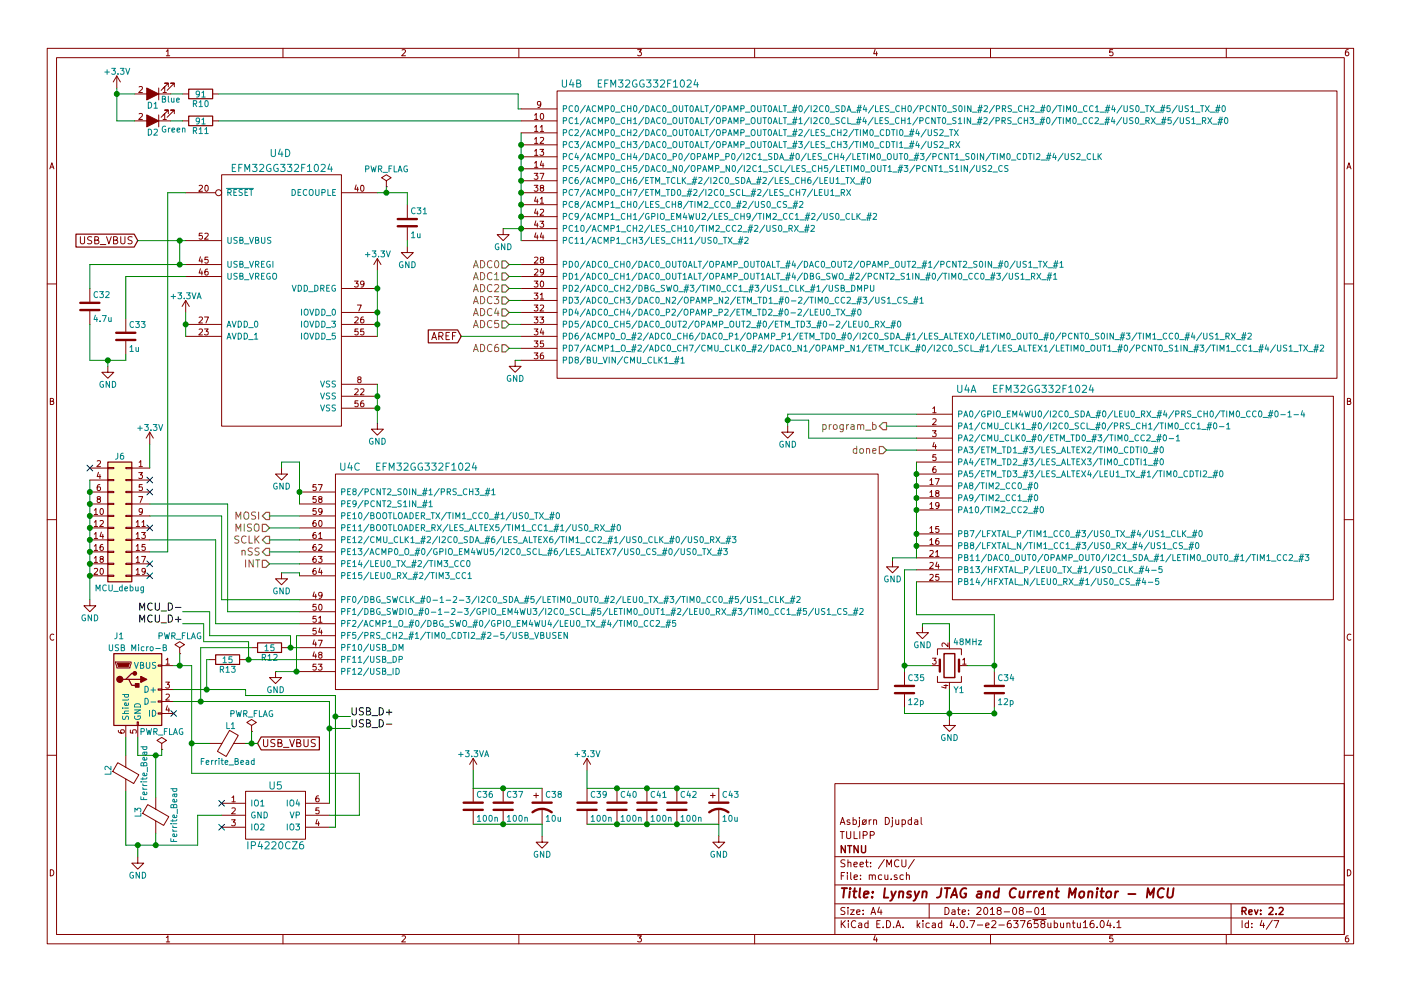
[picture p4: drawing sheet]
<svg xmlns="http://www.w3.org/2000/svg" width="297mm" height="210mm" viewBox="0 0 297 210" stroke-linecap="round" stroke-linejoin="round" font-family="sans-serif">
<g fill="none" stroke="#840000" stroke-width=".21">
<path d="M10 10.3h277v189.9h-277zM12 12.2h273v186.1h-273zM24.8 16.1l-.8 1.3M24.8 16.1v2.6M24.8 16.1l.7 1.3M28.6 19.9h7.6M29.5 18.5l.5-.1 .2 .3-.8 .9h.8M33.7 18.7v2.5M34.6 18.7l.3-.3v1.2M34.6 19.6h.7M35.3 10.9l.3-.4v1.3M35.3 11.8h.7"/>
<path d="M35.7 18.4v-.8h-.8h.8l-1.5 1.6M37 18.4v-.8h-.8h.8l-1.6 1.6M38.7 19.9h1.3M45.1 19.9h1.3M60 10.3v1.9M85.2 10.6l.5-.1 .3 .4-.8 .9h.8M110 10.3v1.9M118.1 19.3h165.4v61h-165.4zM135.2 10.5h.8l-.4 .5 .3 .1 .1 .2-.1 .4-.2 .1-.5-.1M160 10.3v1.9M185.5 10.5l-.3 .9h.8M185.9 11v.8"/>
<path d="M210 10.3v1.9M235.9 10.5h-.6v.6h.6l.1 .5-.3 .2-.4-.1M260 10.3v1.9M285.9 10.5l-.4 .1-.2 .2-.1 .8 .3 .2 .4-.1 .1-.4-.1-.2-.4-.1-.3 .3M10.6 35.8l.4-1.3 .4 1.3M10.7 35.5h.6M28.6 25.6h7.6M29.5 24.2l.5-.1 .2 .3-.8 .9h.8M33.7 24.4v2.5M34.6 24.4l.3-.3v1.2M34.6 25.3h.7M35.7 24.1v-.7h-.8h.8l-1.5 1.5"/>
<path d="M37 24.1v-.7h-.8h.8l-1.6 1.5M38.7 25.6h1.3M42.2 39.4l.5-.1 .2 .4-.8 .9h.8M43.5 39.4l.2-.1a.67 .67 0 0 1 .5 .6 .67 .67 0 0 1-.5 .7l-.3-.5zM45.1 25.6h1.3M47 37.1h25.4v53.3h-25.4zM75.5 39.2l-.3 1h.8M75.8 39.7v.9M76.6 39.4l.1-.1a.67 .67 0 0 1 .5 .6 .67 .67 0 0 1-.5 .7l-.2-.5zM81.9 39.6h.1M81.9 38.3l1-.6-1-.6-1 .6 1 .6v1.3M110.5 23.1h7.6"/>
<path d="M110.5 25.6h7.6M110.5 28.2h7.6M110.5 30.7h7.6M110.5 33.3h7.6M110.5 35.8h7.6M110.5 38.3h7.6M113.3 36.8h.7l-.4 .5 .4 .1v.5l-.2 .1-.5-.1M113.3 39.3h.7l-.4 .5 .4 .1v.6l-.2 .1-.5-.1M113.3 24.4l.4-.3v1.2M113.3 27l.4-.4v1.3M113.3 29.5l.4-.3v1.2M113.3 32l.4-.3v1.3"/>
<path d="M113.3 34.6l.4-.4v1.3M113.3 25.3h.7M113.3 27.9h.7M113.3 30.4h.7M113.3 33h.7M113.3 35.5h.7M114.5 31.7h.8l-.5 .5 .4 .1v.5l-.2 .2-.5-.2M114.5 36.8h.8l-.5 1.2M114.6 27l.3-.4v1.3M114.6 29.3l.4-.1 .3 .3-.8 .9h.8M114.6 27.9h.7M114.7 22.1l-.3 .2-.4-.1v-.6l.4-.1 .3 .3-.1 .7-.3 .3h-.3"/>
<path d="M114.7 24.2l.1-.1a.67 .67 0 0 1 .5 .6 .67 .67 0 0 1-.5 .6l-.2-.4zM114.8 39.8l-.2-.2v-.2h.6v.3l-.5 .2-.1 .2v.4l.2 .1h.2l.3-.3-.1-.3-.2-.2M114.8 34.2l-.2 .9h.7M115.1 34.6v.9M285.6 35.8l.4-1.3 .4 1.3M285.7 35.5h.6M17 50.2v1.3l.3 .2h.3l.3-.2v-1.3M19.5 50.3l-.6-.1-.3 .2v.4l.7 .3 .2 .4-.3 .2h-.6M20.1 50.9h.7l.1-.3-.1-.2-.7-.2v1.5h.6l.2-.1 .1-.4-.4-.3M21.3 51.9h1.1M22.6 50.2l.5 1.5 .5-1.5M24.1 50.9h.6l.2-.3-.1-.2-.7-.2v1.5h.6l.2-.1 .1-.4-.4-.3"/>
<path d="M25.6 50.2v1.3l.3 .2h.3l.3-.2v-1.3M28 50.3l-.6-.1-.2 .2v.4l.7 .3 .1 .4-.3 .2h-.6M39.4 51h7.6M39.4 56.1h7.6M39.4 40.9h6.3M39.4 58.7h7.6M42.5 54.5l-.3 .9h.8M42.5 57l-.3 .9h.8M42.8 55v.8M42.8 57.5v.9M42.9 49.5h-.6l-.1 .6h.7v.5l-.2 .1-.5-.1M43.4 49.6l.5-.1 .2 .3-.7 .9h.7"/>
<path d="M44 57.1h-.3l-.2 .3-.1 .7 .3 .3 .4-.2-.1-.6h-.3l-.3 .2M44.1 54.6h-.6l-.1 .5h.7v.6l-.2 .1-.5-.1M72.4 40.9h7.6M75.2 59.6h.7l-.4 .5 .4 .1v.6l-.2 .1-.5-.1M80 54.9l-.8 1.2M80 54.9v2.5M80 54.9l.8 1.2M86.4 52.3v1.3h1.2l-1.2 1.3-1.3-1.3h1.3M86.4 43.4v2.8M86.4 48.3v2.7M106.7 48.5v1.3h1.2l-1.2 1.2-1.3-1.2h1.3M110.5 43.4h7.6"/>
<path d="M110.5 46h7.6M110.5 48.5h7.6M110.5 51h7.6M110.5 56.1h7.6M110.5 40.9h7.6M110.5 58.7h7.6M113.3 59.6h.7l-.4 .5 .4 .1v.6l-.2 .1-.5-.1M113.3 54.7l.5-.1 .2 .3-.7 .9h.7M113.3 57.2l.5-.1 .2 .3-.7 1h.7M113.6 41.8l-.3 .9h.8M113.6 44.3l-.3 .9h.8M113.6 46.9l-.3 .9h.8"/>
<path d="M113.6 49.4l-.3 .9h.8M113.9 42.3v.8M113.9 44.8v.9M113.9 47.3v.9M113.9 49.9v.8M114.5 46.9h.8l-.5 .5 .4 .1v.6l-.2 .1-.5-.1M114.6 42.2l.3-.3v1.2M114.6 44.5l.4-.1 .3 .3-.8 1h.8M114.6 43.1h.7M114.7 59.7l.1-.1a.67 .67 0 0 1 .5 .7 .67 .67 0 0 1-.5 .6l-.2-.5zM114.8 55.1l-.2-.2v-.2h.6v.3l-.5 .1-.1 .2v.4l.2 .1h.2l.3-.2-.1-.4-.2-.1M114.8 49.4l-.2 .9h.7"/>
<path d="M115.1 49.9v.8M115.3 57.6l-.3 .3-.3-.1-.1-.6 .4-.1 .3 .2-.1 .8-.3 .3h-.2M10 60.2h2M19 61.2v2.8M19 66v2.8M22.9 77.7v1.3h1.2l-1.2 1.3-1.3-1.3h1.3M26.7 67.6v2.8M26.7 72.4v2.8M39.4 68.8h7.6M39.4 71.4h7.6M39.4 63.7l-.8 1.3M39.4 63.7v2.6"/>
<path d="M39.4 63.7l.7 1.3M42.2 69.9l.5-.1 .2 .3-.8 1h.8M42.2 67.4l.5-.1 .2 .3-.8 .9h.8M43.4 69.8h.7l-.4 .5 .4 .1v.5l-.2 .2-.5-.2M43.4 67.3h.8l-.5 1.2M72.4 61.2h7.6M72.4 66.3h7.6M72.4 68.8h7.6M72.4 71.4h7.6M75.2 67.4l.5-.1 .2 .3-.7 .9h.7M75.8 64.7h.8l-.5 1.3M75.9 69.8h-.6l-.1 .6h.7v.5l-.2 .2-.5-.2"/>
<path d="M77 67.3h-.3l-.2 .3v.7l.2 .2 .4-.1-.1-.6-.3-.1-.2 .3M77.1 69.8h-.6v.6h.6v.5l-.2 .2-.4-.2M77.2 60.2l-.3 .2-.3-.1-.1-.6 .4-.1 .3 .3-.1 .7-.3 .3h-.2M91.5 72.1l.5-1.6 .6 1.6M91.7 71.6h.7M93 71.3h.8l.1-.3v-.3l-.3-.2h-.6v1.6M93.4 71.3l.5 .8M94.6 71.3h.5M95.3 70.5h-.7v1.6h.7M95.9 71.3h.5M96.7 70.5h-.8v1.6M109.2 76.4v1.3h1.3l-1.3 1.3-1.3-1.3h1.3"/>
<path d="M110.5 61.2h7.6M110.5 63.7h7.6M110.5 66.3h7.6M110.5 68.8h7.6M110.5 71.4h7.6M110.5 73.9h7.6M110.5 76.4h7.6M113.3 62.2h.7l-.4 .5 .4 .1v.5l-.2 .1-.5-.1M113.3 64.7h.7l-.4 .5 .4 .1v.6l-.2 .1-.5-.1M113.3 67.3h.7l-.4 .4 .4 .1v.6l-.2 .1-.5-.1M113.3 69.8h.7l-.4 .5 .4 .1v.5l-.2 .2-.5-.2M113.3 72.3h.7l-.4 .5 .4 .1v.6l-.2 .1-.5-.1"/>
<path d="M113.3 74.9h.7l-.4 .5 .4 .1v.5l-.2 .1-.5-.1M114.5 67.3h.8l-.5 .4 .4 .1v.6l-.2 .1-.5-.1M114.6 62.5l.3-.3v1.2M114.6 64.8l.4-.1 .3 .4-.8 .9h.8M114.6 63.4h.7M114.8 69.7l-.2 .9h.7M115.1 74.9h-.3l-.2 .3v.7l.2 .2 .4-.1-.1-.6h-.3l-.2 .2M115.1 70.2v.9M115.2 72.3h-.6v.6h.6v.6l-.2 .1-.4-.1M285 60.2h2M10.7 85.1h.5l.1-.5-.6-.1v1.3h.5l.2-.4-.3-.3M19 99.3h3.9"/>
<path d="M20.6 97.8l.5-.1 .2 .4-.8 .9h.8M22.9 99.2h1.2v.2h-1.2zM26.7 99.2h1.2v.2h-1.2zM27.9 99.3h3.8M29.5 98.1l.3-.4v1.3M29.5 99h.7M31.7 91.7l-.7 1.3M31.7 91.7v2.5M31.7 91.7l.8 1.3M59.7 99.3v1.3h1.3l-1.3 1.2-1.3-1.2h1.3M72.4 81.5h7.6M72.4 84.1h7.6"/>
<path d="M72.4 86.6h7.6M75.2 82.6l.5-.1 .2 .3-.7 1h.7M75.9 85h-.6l-.1 .6h.7v.6l-.2 .1-.5-.1M76.1 80.5l-.3-.2 .1-.2h.6v.3l-.6 .1-.1 .2 .1 .4 .2 .1h.2l.3-.2-.1-.4-.2-.1M76.5 82.6l.4-.1 .3 .3-.8 1h.8M77 85l-.3 .1-.2 .2v.7l.2 .3 .4-.1-.1-.6-.3-.1-.2 .2M80 89.8v1.3h1.3l-1.3 1.2-1.3-1.2h1.3M167 90.4v1.3h1.3l-1.3 1.3-1.3-1.3h1.3M194.3 87.9h7.6M194.3 90.4h7.6M194.3 93h7.6M194.3 95.5h7.6"/>
<path d="M194.3 98h7.6M197.7 91.4h.8l-.5 .5 .4 .1v.5l-.2 .2-.5-.2M197.8 86.7l.3-.4v1.3M197.8 88.9l.4-.1 .3 .4-.8 .9h.8M197.8 87.6h.7M198 93.8l-.2 1h.7M198.3 99l-.3 .1-.2 .2v.7l.2 .3 .4-.2-.1-.6h-.3l-.2 .2M198.3 94.3v.9M198.4 96.5h-.6v.5h.6v.6l-.2 .1-.4-.1M201.9 84.1h80.8v43.1h-80.8zM285.7 85.1h.5l.1-.5-.6-.1v1.3h.5l.2-.4-.3-.3M10 110.3h2"/>
<path d="M19 112h3.9M19 114.5h3.9M19 117.1h3.9M19 119.6h3.9M19 104.4h3.9M19 106.9h3.9M19 109.5h3.9M19 101.8h3.9M20 108.2l.3-.3v1.3M20 110.8l.3-.4v1.3M20 113.3l.3-.3v1.2M20 115.9l.3-.4v1.3"/>
<path d="M20 118.4l.3-.3v1.2M20 114.2h.7M20 109.2h.7M20 111.7h.7M20 116.8h.7M20 119.3h.7M20.8 105.9l-.2-.2 .1-.3 .6 .1v.3l-.6 .1-.1 .2 .1 .4 .1 .1h.3l.2-.2v-.4l-.2-.1M20.9 100.2l-.3 .9h.8M21.2 102.8l-.4 .1-.1 .2-.1 .7 .2 .3 .5-.1-.1-.7h-.4l-.2 .2M21.2 100.7v.8M21.2 110.5l.5-.1 .2 .4-.8 .9h.8M21.3 108l.2-.1a.67 .67 0 0 1 .4 .6 .67 .67 0 0 1-.4 .7l-.3-.5z"/>
<path d="M21.4 118.6l-.2-.2 .1-.3 .6 .1v.3l-.6 .1-.1 .2 .1 .4 .1 .1h.3l.2-.2v-.4l-.2-.1M21.5 112.9l-.3 .9h.8M21.8 115.5l-.4 .1-.1 .2-.1 .7 .2 .3 .5-.1-.1-.7h-.4l-.2 .2M21.8 113.4v.8M22.9 119.5h1.2v.3h-1.2zM22.9 117h1.2v.2h-1.2zM22.9 114.4h1.2v.3h-1.2zM22.9 111.9h1.2v.2h-1.2zM22.9 109.3h1.2v.3h-1.2zM22.9 106.8h1.2v.3h-1.2zM22.9 104.3h1.2v.2h-1.2zM22.9 101.7h1.2v.3h-1.2z"/>
<path d="M26.7 119.5h1.2v.3h-1.2zM26.7 117h1.2v.2h-1.2zM26.7 114.4h1.2v.3h-1.2zM26.7 111.9h1.2v.2h-1.2zM26.7 109.3h1.2v.3h-1.2zM26.7 106.8h1.2v.3h-1.2zM26.7 104.3h1.2v.2h-1.2zM26.7 101.7h1.2v.3h-1.2zM27.9 112h3.8M27.9 114.5h3.8M27.9 117.1h3.8M27.9 119.6h3.8"/>
<path d="M27.9 104.4h3.8M27.9 106.9h3.8M27.9 109.5h3.8M27.9 101.8h3.8M28.9 110.8l.3-.4v1.3M28.9 113.3l.3-.3v1.2M28.9 115.9l.3-.4v1.3M28.9 118.4l.3-.3v1.2M28.9 114.2h.7M28.9 111.7h.7M28.9 116.8h.7M28.9 119.3h.7"/>
<path d="M29.4 100.3h.8l-.4 .5 .3 .1v.5l-.1 .1-.6-.1M29.4 105.4h.9l-.6 1.2M30 113h.8l-.4 .5 .4 .1v.5l-.2 .1-.6-.1M30 118.1h.9l-.6 1.2M30.1 110.8l.4-.4v1.3M30.1 111.7h.7M30.1 102.8h-.6v.6h.6v.6l-.1 .1-.5-.1M30.2 108.4l-.2 .3-.4-.1-.1-.6 .5-.1 .2 .2-.1 .8-.3 .3h-.2M30.8 115.5h-.7v.6h.7v.6l-.2 .1-.5-.1M63.5 112h7.6M63.5 114.5h7.6M63.5 117.1h7.6"/>
<path d="M63.5 119.6h7.6M63.5 104.4h7.6M63.5 106.9h7.6M63.5 109.5h7.6M66.9 110.4l-.3 .1-.2 .2-.1 .7 .3 .3 .4-.1-.1-.6-.3-.1-.3 .2M66.9 113h-.3l-.2 .3-.1 .7 .3 .2 .4-.1-.1-.6h-.3l-.3 .2M66.9 115.5l-.3 .1-.2 .2-.1 .7 .3 .3 .4-.1-.1-.7h-.3l-.3 .2M66.9 118.1h-.3l-.2 .3-.1 .7 .3 .2 .4-.1-.1-.6-.3-.1-.3 .3M67 102.8h-.6l-.1 .6h.7v.6l-.2 .1-.5-.1M67 105.4h-.6l-.1 .5h.7v.6l-.2 .1-.5-.1M67 107.9h-.6l-.1 .6h.7v.5l-.2 .2-.5-.2M67.5 118.1h.8l-.5 .4 .4 .1v.6l-.2 .1-.5-.1"/>
<path d="M67.5 102.8h.8l-.5 1.3M67.6 113.3l.3-.3v1.2M67.6 115.6l.4-.1 .3 .4-.8 .9h.8M67.6 114.2h.7M67.7 110.5l.1-.1a.67 .67 0 0 1 .5 .7 .67 .67 0 0 1-.5 .6l-.2-.5zM67.8 105.9l-.2-.2 .1-.3 .5 .1v.3l-.5 .1-.1 .2v.4l.2 .1h.2l.3-.2-.1-.4-.2-.1M68.3 108.4l-.3 .3-.3-.1-.1-.6 .4-.1 .3 .2-.1 .8-.3 .3h-.2M71.1 100.6h115.1v45.7h-115.1zM189.2 119v1.3h1.3l-1.3 1.2-1.2-1.2h1.2M194.3 100.6h7.6M194.3 118.4h7.6M194.3 113.3h7.6"/>
<path d="M194.3 115.8h7.6M194.3 103.1h7.6M194.3 105.7h7.6M194.3 108.2h7.6M197.2 116.9l.4-.1 .3 .3-.8 1h.8M197.2 119.4l.4-.1 .3 .4-.8 .9h.8M197.2 112.1l.3-.4v1.3M197.2 114.6l.3-.4v1.3M197.2 101.9l.3-.4v1.3M197.2 104.4l.3-.3v1.3M197.2 107l.3-.4v1.3M197.2 113h.7"/>
<path d="M197.2 115.5h.7M197.2 102.8h.7M197.2 105.4h.7M197.2 107.9h.7M198.3 101.5h.8l-.5 1.3M198.4 117.1l.3-.3v1.3M198.4 118.1h.7M198.6 104.6l-.2-.2v-.2h.6v.3l-.5 .2-.1 .2v.3l.2 .2h.3l.2-.3-.1-.4-.1-.1M198.7 119.2l-.3 1h.7M199 114.2l-.4 .1-.2 .2v.8l.2 .2 .4-.1v-.6l-.4-.1-.2 .3M199 119.7v.9M199 111.7h-.6v.6h.6v.5l-.1 .2-.5-.2"/>
<path d="M199.1 107.2l-.2 .2-.4-.1-.1-.6 .5-.1 .2 .3-.1 .7-.3 .3h-.2M285 110.3h2M11.4 134.6a.58 .58 0 0 0-.8 .6 .58 .58 0 0 0 .8 .5M19 127.2v1.3h1.3l-1.3 1.3-1.2-1.3h1.2M19 122.2h3.9M20 120.7l.5-.1 .2 .3-.8 1h.8M21.3 120.7l.2-.1a.67 .67 0 0 1 .4 .6 .67 .67 0 0 1-.4 .7l-.3-.5zM22.9 122h1.2v.3h-1.2zM26.7 122h1.2v.3h-1.2zM27.9 122.2h3.8M28.9 120.9l.3-.3v1.3M28.9 121.9h.7"/>
<path d="M30.8 121.1l-.2 .3-.4-.1-.1-.6 .5-.1 .2 .2v.8l-.3 .3h-.3M35.2 140l.4-.4v1.3M38.1 138.7h.1M38.1 137.4l1-.6-1-.7-1 .7 1 .6v1.3M44.4 139.9h1.3M50.8 139.9h1.3M53.3 137.4h1.3M59.7 121.5v1.3h1.3l-1.3 1.3-1.3-1.3h1.3M59.7 137.4h1.3M63.5 129.8h7.6M63.5 132.3h7.6M63.5 134.9h7.6"/>
<path d="M63.5 122.2h7.6M63.5 137.4h7.6M63.5 139.9h7.6M63.5 127.2h7.6M66.6 135.8l-.3 .9h.8M66.6 138.3l-.3 .9h.8M66.6 125.6l-.3 .9h.8M66.9 120.6h-.3l-.2 .3-.1 .7 .3 .3 .4-.2-.1-.6h-.3l-.3 .2M66.9 126.1v.8M66.9 136.2v.9M66.9 138.8v.8M67 128.2h-.6l-.1 .6h.7v.6l-.2 .1-.5-.1"/>
<path d="M67 130.8h-.6l-.1 .5h.7v.6l-.2 .1-.5-.1M67 133.3h-.6l-.1 .6h.7v.5l-.2 .2-.5-.2M67.5 135.8h.8l-.5 1.3M67.6 131.1l.3-.3v1.2M67.6 132h.7M67.7 128.3l.1-.1a.67 .67 0 0 1 .5 .6 .67 .67 0 0 1-.5 .7l-.2-.5zM67.8 138.9l-.2-.2 .1-.3 .5 .1v.3l-.5 .2-.1 .2v.3l.2 .1h.2l.3-.2-.1-.4-.2-.1M67.8 133.2l-.2 .9h.7M67.8 120.5l-.2 .9h.7M68.1 121v.9M68.1 133.7v.9M68.3 126.2l-.3 .3-.3-.1-.1-.6 .4-.1 .3 .2-.1 .7-.3 .3h-.2"/>
<path d="M194.3 120.9h7.6M194.3 123.4h7.6M195.6 133v1.2h1.2l-1.2 1.3-1.3-1.3h1.3M197.2 122l.4-.1 .3 .3-.8 .9h.8M197.7 139.6h.8l-.5 .5 .4 .1v.6l-.2 .1-.5-.1M198.8 138.9v-1.2h5v1.2M199 121.9h-.6v.5h.6v.6l-.1 .1-.5-.1M201 136.4v.8l-.9-.8-.4 .2 .1 .5M201.3 136.1v1.6M204.1 140l.4-.4v1.3M286.4 134.6a.58 .58 0 0 0-.8 .6 .58 .58 0 0 0 .8 .5M24.5 140.5h3.3v.2l-.2 1h-2.8z"/>
<path d="M25.1 155v.3l.3 .2h.7l.3-.2-.2-.4-.6 .1v.3l.2 .2M26.7 153.9v2.6M27.6 154.9v.6h.6v-.6h.6l.1 .2-.1 .4M29.1 153.2h.2v.7h-.2zM29.2 153.9v2.6M33.5 151.3h.8v.2h-.8zM33.5 148.7h.8v.3h-.8zM33.5 146.2h.8v.2h-.8zM33.5 141.1h.8v.2h-.8zM34.3 159h.1M34.3 157.7l1-.6-1-.6-1 .6 1 .6v1.3M34.3 141.2h2.5"/>
<path d="M34.3 148.8h2.5M34.3 146.3h2.5M34.3 151.4h2.5M35.1 144.7h.8l-.4 .5 .4 .1v.6l-.2 .1-.6-.1M35.2 147.4l.5-.1 .2 .3-.8 .9h.8M35.2 140.9h.7M35.5 149.7l-.3 .9h.8M35.8 150.2v.9M44.4 157.7h2.6M48.7 155l1.8 1-2.5 4.5-1.9-1.1zM49.5 157.7h2.6M53.3 155.2h.1"/>
<path d="M53.3 153.9l1.1-.6-1.1-.7-1 .7 1 .6v1.3M55.9 156.9v1.2l.3 .3h.3l.3-.3v-1.2M58.3 157l-.6-.1-.3 .3 .2 .4 .6 .2v.5l-.2 .1-.6-.1M58.4 142.5v1.3h1.3l-1.3 1.2-1.3-1.2h1.3M58.9 157.6h.7l.1-.3v-.3l-.8-.1v1.5h.6l.2-.1 .1-.4-.4-.3M60.1 158.6h1.2M61.4 156.9l.5 1.5 .5-1.5M62.9 157.6h.7l.1-.3v-.3l-.8-.1v1.5h.6l.2-.1 .1-.4-.4-.3M63.5 142.5h7.6M64.4 156.9v1.2l.3 .3h.3l.3-.3v-1.2M66.9 157l-.6-.1-.3 .3 .1 .4 .7 .2v.5l-.3 .1-.5-.1M67 140.9h-.6l-.1 .6h.7v.6l-.2 .1-.5-.1"/>
<path d="M67.5 140.9h.8l-.5 .5 .4 .1v.6l-.2 .1-.5-.1M191.8 142.5v2.8M191.8 147.3v2.8M197.5 141.2h1.8M198.8 143.5v1.3h5v-1.3M200.1 145.4h.9M200.6 145.3v.7l-1-.3M201.3 152.6v1.3h1.3l-1.3 1.3-1.3-1.3h1.3M201.3 144.8v1.5M203.3 141.2h1.8M204.1 140.9h.7M210.8 142.5v2.8"/>
<path d="M210.8 147.3v2.8M10 160.2h2M25 161.8l4.4 2.6-1.1 1.8-4.4-2.5zM26.7 160.3v2.5M26.7 165.3v2.6M31.3 170.7l4.5 2.6-1.1 1.8-4.4-2.5zM33 169.2v2.5M33 174.2v2.6M47 170.4h5.1M47 173h5.1M47 175.5h5.1M49.1 173.9h.8l-.4 .5 .3 .1v.6l-.1 .1-.6-.1"/>
<path d="M49.2 169.2l.3-.3v1.2M49.2 171.5l.5-.1 .2 .3-.8 1h.8M49.2 170.1h.7M52.1 167.9h12.7v10.1h-12.7zM64.8 170.4h5M64.8 173h5M64.8 175.5h5M67.2 173.9l-.2 .9h.7M67.5 168.9h-.3l-.2 .3v.7l.2 .2 .4-.1-.1-.6-.3-.1-.2 .3M67.5 174.3v.9M67.6 171.4h-.6v.6h.6v.5l-.2 .2-.4-.2M100.3 160.9v2.5"/>
<path d="M100.3 167.3v2.7M100.3 172.1v2.8M100.3 160.9l-.7 1.3M100.3 160.9l.8 1.3M106.7 167.3v2.7M106.7 172.1v2.8M113.2 168.8h1M113.7 168.3v1M114.9 177.4v1.3h1.3l-1.3 1.3-1.2-1.3h1.2M114.9 167.3v2.7M114.9 171.6v3.3M124.5 160.9v2.5"/>
<path d="M124.5 167.3v2.7M124.5 172.1v2.8M124.5 160.9l-.8 1.3M124.5 160.9l.7 1.3M130.8 167.3v2.7M130.8 172.1v2.8M137.2 167.3v2.7M137.2 172.1v2.8M143.5 167.3v2.7M143.5 172.1v2.8M150.6 168.8h1M151.1 168.3v1"/>
<path d="M152.4 177.4v1.3h1.3l-1.3 1.3-1.3-1.3h1.3M152.4 167.3v2.7M152.4 171.6v3.3M177 166.3h108v32h-108zM178.2 174.9l.4-1.5 .5 1.5M178.2 176.4h.8M178.3 174.5h.7M178.6 176.4v1.5M179.5 176.4v1.2l.3 .3h.3l.3-.3v-1.2M180.2 174l-.4-.1-.2 .2 .1 .3 .5 .1v.3h-.6M180.9 174l.4-.1 .3 .3-.1 .6h-.6M180.9 173.4v1.5"/>
<path d="M181.1 176.4v1.5h.7M182.2 173.9v1.3l-.3 .2M182.2 173.4v.2M182.3 176.4v1.5M182.9 174.1l.2-.2 .5 .2v.5l-.1 .2-.4 .1-.2-.1zM183 177.2l.7-.1 .2-.2-.1-.3-.2-.2h-.6v1.5M183.7 173.9l-.9 1M184.3 173.9v1M184.5 177.2l.7-.1 .2-.2-.1-.3-.2-.2h-.6v1.5M184.7 173.9l-.4 .3M185.2 174.1l.2-.2 .4 .1 .1 .9M185.2 173.9v1"/>
<path d="M187.7 173.4a.76 .76 0 0 1 .9 .8 .76 .76 0 0 1-.9 .7zM189.2 173.9v1.3l-.3 .2M189.2 173.4v.2M189.9 173.9l.1 .9 .3 .1 .3-.1M190.6 173.9v1M191.3 174l.4-.1 .3 .3-.2 .6h-.5M191.3 173.9v1.5M193.2 174l-.4-.1-.3 .3 .1 .6 .2 .1 .4-.1M193.2 173.4v1.5M194 174h.5l.1 .9M194.6 174.3l-.7 .3 .2 .3 .5-.1M195.3 173.4v1.3l.2 .2"/>
<path d="M285 160.2h2M10.7 184.5a.65 .65 0 0 1 .7 .7 .65 .65 0 0 1-.7 .6zM29.2 181.9v1.2h1.3l-1.3 1.3-1.3-1.3h1.3M35.3 198.9l.3-.4v1.3M35.3 199.8h.7M60 198.3v1.9M85.2 198.6l.5-.1 .3 .4-.8 .9h.8M110 198.3v1.9M135.2 198.5h.8l-.4 .5 .3 .1 .1 .2-.1 .4-.2 .1-.5-.1M160 198.3v1.9M177 194.8h108M177 191.8h108"/>
<path d="M177 187.8h108M177 181.8h108M178.4 195.3v1.5M178.4 185.8h.5M178.6 196l.6 .8M179.1 185.1h-.7v1.5M179.1 192.6l-.5-.1-.3 .3 .1 .3 .7 .4v.4l-.2 .1-.6-.1M179.1 182.5l-.5-.1-.3 .3 .1 .3 .7 .4v.4l-.2 .1-.6-.1M179.2 195.3l-.8 .9M179.7 185.1v.2M179.7 185.6v1M179.8 192.5v.2"/>
<path d="M179.8 183.1l.2-.2 .4 .1v.9M179.8 182.4v1.5M179.8 193v1M179.9 195.3v.2M179.9 195.8v1M180.3 193h.8l-.8 1h.8M180.4 185.1v1.3l.2 .2M181.1 183.4l.7-.1-.1-.3-.4-.1-.2 .2v.7h.6M181.1 186.1l.7-.1-.1-.3-.4-.1-.2 .2 .1 .7h.5M181.4 195.5a.71 .71 0 0 0-1 .5 .71 .71 0 0 0 .8 .8l.2-.1M181.6 193.5l.7-.1v-.3l-.4-.1-.3 .2 .1 .7h.6M182.1 195.9h.6v.9"/>
<path d="M182.3 183.4l.8-.1-.1-.3-.4-.1-.3 .2 .1 .7h.6M182.4 186.5v.1M182.4 185.7v.1M182.7 196.2l-.7 .3 .2 .3 .5-.1M183 193.9v.1M183 193.1v.1M183.5 182.9h.6M183.7 182.4v1.3l.4 .2M184 195.9l-.4-.1-.3 .3 .1 .6 .2 .1 .4-.1M184 195.3v1.5M184.3 185.7l.2-.1 .4 .1v.9M184.3 185.6v1"/>
<path d="M184.6 183.8v.1M184.6 183v.1M184.7 194l.4-1.5 .5 1.5M184.8 193.6h.7M184.9 185.8l.3-.2 .3 .1 .1 .9M185.5 198.5l-.3 .9h.8M185.9 199v.8M185.9 196h.5M186.4 192.5l-.3 1h.9M186.6 195.3h-.7v1.5h.7M186.8 193v1M186.9 185.7l-.4-.1-.3 .3 .1 .6 .2 .1 .4-.1"/>
<path d="M187.2 196.7v.1M187.5 182.3l-1.3 2M187.6 185.6l.1 .9 .3 .1 .2-.1M188 195.3a.76 .76 0 0 1 .8 .8 .76 .76 0 0 1-.8 .7zM188 183.9v-1.5l.5 1.1 .5-1.1v1.5M188.2 185.6v1M189 186.5v.1M189.5 196.7v.1M190 196.8l.4-1.5 .6 1.5M190.1 196.4h.7M190.2 185.7l-.4-.1-.2 .2 .1 .2 .5 .2v.3h-.6M190.6 182.6a.71 .71 0 0 0-1 .5 .71 .71 0 0 0 .7 .8l.3-.1"/>
<path d="M191.2 182.4v1.2l.3 .3h.3l.3-.3v-1.2M191.5 196.7v.1M191.5 185.7l-.4-.1-.3 .3 .1 .6 .2 .1 .4-.1M192.2 185.7l.2-.1 .4 .1v.9M192.2 185.1v1.5M193.9 182.3l-1.3 2M194.5 195.3v1.5M194.6 196.3l.4 .5M195 195.8l-.5 .6M195.7 195.3v.2M195.7 195.8v1M197 191.8v3"/>
<path d="M197 195.9l-.4-.1-.3 .3 .1 .6 .2 .1 .4-.1M197.7 195.9h.6v.9M198.3 196.2l-.7 .3 .2 .3 .5-.1M199.7 195.9l-.5-.1-.2 .3v.6l.2 .1 .5-.1M199.7 195.3v1.5M200.4 192.5a.76 .76 0 0 1 .8 .8 .76 .76 0 0 1-.8 .7zM201.8 195.2l-.4 1.1h1M201.9 193.1h.5l.1 .9M202.2 195.8v1M202.5 193.4l-.7 .3 .2 .3 .5-.1M202.9 196.7v.1M203 193h.6"/>
<path d="M203.2 192.5v1.3l.4 .2M203.8 195.4l.1-.1a.8 .8 0 0 1 .6 .8 .8 .8 0 0 1-.6 .7 .97 .97 0 0 1-.1-1.4zM204 193.5l.7-.1-.1-.3-.4-.1-.2 .2 .1 .7h.5M205.1 196.7v.1M205.4 193.9v.1M205.4 193.1v.1M205.6 195.3h1.1l-.7 1.5M207.1 192.7l.6-.2 .3 .5-.9 1h.9M207.2 196.3h1.2M208.7 192.7l.2-.2a.8 .8 0 0 1 .5 .8 .8 .8 0 0 1-.5 .7l-.3-.5zM209 196.3l.7-.1v-.3l-.5-.1-.2 .2 .1 .7h.6M210 193l.4-.5v1.5"/>
<path d="M210 194h.8M210 198.3v1.9M210.3 195.5l.6-.2 .3 .5-1 1h1M211.7 193.2l-.3-.3 .1-.2 .2-.2 .4 .1 .2 .2-.1 .2-.5 .2-.3 .3v.2l.3 .3h.3l.3-.3v-.2l-.3-.3M211.8 196.3h1.1M212.9 193.5h1.1M214.3 195.3l-.5 .1a1.11 1.11 0 0 0-.1 1.3l.4 .1 .3-.1v-.5l-.3-.3-.4 .1-.1 .2M214.8 192.7l.2-.2a.8 .8 0 0 1 .6 .8 .8 .8 0 0 1-.6 .7l-.3-.5zM214.9 195.3h.9l-.5 .6 .5 .1v.7l-.2 .1-.7-.1M216.3 195.3h1l-.6 1.5M216.4 193.2l-.3-.3 .1-.2 .2-.2 .4 .1 .2 .2-.1 .2-.5 .2-.3 .3 .1 .4 .2 .1h.3l.3-.3v-.2l-.3-.3M217.6 193.5h1.1"/>
<path d="M218.5 195.3l-.4 .1a1.11 1.11 0 0 0-.1 1.3l.4 .1 .2-.1 .1-.5-.3-.3-.4 .1-.2 .2M219 195.1h2.8M219.5 192.7l.2-.2a.8 .8 0 0 1 .6 .8 .8 .8 0 0 1-.6 .7l-.3-.5zM220 195.3h-.7v.7h.7l.1 .2-.1 .5-.2 .1-.5-.1M220.8 193l.4-.5v1.5M220.8 194h.9M221 196l-.3-.3 .1-.2 .2-.2 .4 .1 .1 .2v.2l-.5 .2-.3 .3 .1 .4 .2 .1h.3l.2-.3v-.2l-.2-.3M222.2 195.8v.9l.4 .1 .2-.1M222.8 195.8v1M223.5 195.9l.5-.1 .2 .3-.1 .6h-.6M223.5 195.3v1.5M224.9 195.8v.9l.4 .1 .2-.1"/>
<path d="M225.5 195.8v1M226.2 196l.2-.2 .4 .1v.9M226.2 195.8v1M227.4 195.8h.5M227.6 195.3v1.3l.3 .2M228.4 195.8l.1 .9 .4 .1 .2-.1M229.1 195.8v1M229.7 195.8l.4-.5v1.5M229.7 196.8h.9M231.8 195.3l-.4 .1a1.11 1.11 0 0 0-.1 1.3l.4 .1 .2-.1 .1-.5-.3-.3-.4 .1-.2 .2M232.6 196.7v.1M233.4 195.5l.2-.2a.8 .8 0 0 1 .5 .8 .8 .8 0 0 1-.5 .7l-.4-.5z"/>
<path d="M235 195.2l-.3 1.1h.9M235.4 195.8v1M235.9 198.5h-.6v.7l.6-.1 .1 .5-.3 .2-.4-.1M236.2 196.7v.1M236.8 195.8l.4-.5v1.5M236.8 196.8h.9M260 198.3v1.9M261 191.8v6.5M263.3 195.3v1.5M264.7 195.9l-.4-.1-.3 .3 .1 .6 .2 .1 .4-.1M264.7 195.3v1.5M265.4 196.7v.1"/>
<path d="M265.4 195.9v.1M267.5 195.2l-.3 1.1h.9M267.9 195.8v1M269.7 195.2l-1.2 2M270.1 195.3h1l-.6 1.5M285.7 184.5a.65 .65 0 0 1 .7 .7 .65 .65 0 0 1-.7 .6zM285.9 198.5l-.4 .1-.2 .3-.1 .7 .3 .2 .4-.1 .1-.4-.1-.2-.4-.1-.3 .3"/>
<circle cx="46.4" cy="40.9" r=".63"/>
</g>
<g fill="none" stroke="#840000" stroke-width=".3">
<path d="M200.2 138.7h2.2v5.1h-2.2zM179.2 179.4v1.5l-.8-1.5v1.5M179.7 179.4h.9M180.1 179.4v1.5M181.9 179.4v1.5l-.8-1.5v1.5M182.7 179.4v1.2l.2 .3h.3l.3-.3v-1.2M263.3 193.3l.8-.1 .1-.2-.1-.3-.2-.2h-.6v1.5M263.7 193.3l.5 .7M264.8 193.5l.7-.1-.1-.3-.4-.1-.2 .2v.7h.6M266 193l.3 1 .4-1M267.3 193.9v.1M267.3 193.1v.1"/>
<path d="M269.1 192.7l.5-.2 .3 .5-.9 1h.9M270.6 193.9v.1M271.2 192.7l.6-.2 .3 .5-1 1h1"/>
</g>
<g fill="none" stroke="#840000" stroke-width=".41">
<path d="M178.5 188.4h1.1M179 188.4l-.2 2M180.2 189.1l-.2 1.3M180.3 188.4l-.1 .2 .2-.1-.1-.1-.1 .2M180.9 189.1h.7M181.2 188.4l-.2 1.8 .1 .1 .4 .1M182.4 188.4l-.2 1.8 .2 .2M183.2 189.8l.9-.2v-.4l-.6-.1-.3 .3v.9h.7M184.9 190.3v.1M185.1 189.2l-.1 .2-.1-.1 .2-.1-.1 .2M187.6 188.4l-.2 2h.9M189 189.1l.3 1.3"/>
<path d="M189.9 189.1l-.8 1.8-.4 .2M190.7 189.3l.3-.2 .5 .1-.1 1.2M190.7 189.1l-.1 1.3M193.2 189.2l-.5-.1-.3 .4 .2 .3 .5 .1v.3l-.1 .1h-.7M193.9 189.1l.4 1.3M194.9 189.1l-.9 1.8-.3 .2M195.6 189.3l.3-.2 .5 .1v1.2M195.7 189.1l-.2 1.3M199.6 188.4l-.2 1.5a.73 .73 0 0 1-.8 .5M200.3 188.4h1.1M200.9 188.4l-.3 2M201.6 190.4l.9-2 .4 2"/>
<path d="M201.8 189.9h1M204.9 188.5a1.02 1.02 0 0 0-1.2 .7 1.02 1.02 0 0 0 .5 1.2l.5-.1 .2-.7h-.4M207.3 189.2h.8l-.1 1.2M208.1 189.6l-.7 .1a.4 .4 0 0 0-.3 .3 .4 .4 0 0 0 .2 .4l.7-.1M209.1 189.3l.3-.2 .5 .1-.1 1.2M209.1 189.1l-.2 1.3M211.8 189.2l-.2-.1a.67 .67 0 0 0-.9 .4v.8l.3 .1 .6-.1M211.8 188.4l-.2 2M215.4 188.6a.87 .87 0 0 0-1 0 .87 .87 0 0 0-.3 1 .69 .69 0 0 0 .3 .8 .69 .69 0 0 0 .8-.1M216.2 189.1v1.2l.4 .1 .3-.1M217.1 189.1l-.2 1.3M218 189.1l-.1 1.3"/>
<path d="M218.6 189.1l-.4 .1-.2 .3M219.3 189.1l-.2 1.3M219.8 189.1l-.3 .1-.3 .3M220.3 189.8l1-.2v-.4h-.8l-.2 1 .2 .2 .6-.1M222.2 189.3l.3-.2 .5 .1v1.2M222.2 189.1l-.1 1.3M223.8 189.1h.7M224.1 188.4l-.2 1.8 .1 .1 .4 .1M226.6 190.4l.2-2 .5 1.5 .8-1.5-.2 2M229 189.3l.3-.2 .5 .2v.8l-.4 .3-.5-.1zM230.8 189.3l.3-.2 .5 .1-.1 1.2M230.8 189.1l-.1 1.3"/>
<path d="M232.6 189.1l-.1 1.3M232.7 188.4v.2l.1-.1-.1-.1v.2M233.3 189.1h.8M233.7 188.4l-.2 1.8v.1l.4 .1M234.7 189.3l.3-.2 .6 .2-.1 .8-.4 .3-.5-.1zM236.5 189.1l-.1 1.3M237.1 189.1l-.4 .1-.2 .3M239.2 189.7h1.5M243.2 190.4l.2-2 .5 1.5 .8-1.5-.2 2M246.8 188.6a.87 .87 0 0 0-1 0 .87 .87 0 0 0-.4 1 .69 .69 0 0 0 .3 .8 .69 .69 0 0 0 .9-.1M247.7 188.4l-.2 1.7 .3 .3a.67 .67 0 0 0 .8-.3l.2-1.7"/>
</g>
<g fill="none" stroke="#008484" stroke-width=".21">
<path d="M22.2 15.3h1M22.7 14.8v1M23.7 14.5h.8l-.5 .5 .4 .1v.5l-.2 .2-.5-.2M25 15.6v.2M25.5 14.5h.8l-.4 .5 .3 .1v.5l-.1 .2-.6-.2M26.7 14.5l.4 1.3 .4-1.3M42.3 19.9l-.2 .2-.4-.1-.1-.6 .5-.1 .2 .3-.1 .7-.3 .3h-.2M42.8 19.7l.4-.4v1.3M119.2 17v1.2l.3 .3h.3l.3-.3v-1.2M121.1 16.9l-.3 1.1h.9M121.5 17.5v1M122.3 17.7l.6-.1 .2-.2-.1-.3-.7-.1v1.5h.6l.2-.2 .1-.3-.4-.3"/>
<path d="M126.8 17.7h.6M127.6 17h-.8v1.5h.8M128.2 17.7h.5M129 17h-.8v1.5M129.5 18.5v-1.5l.5 1.1 .5-1.1v1.5M131.1 17h1l-.5 .5 .5 .3-.1 .5-.2 .2-.7-.2M132.6 17.1l.6-.1 .3 .4-.9 1.1h.9M135 17a.71 .71 0 0 0-.9 .7 .71 .71 0 0 0 .9 .7l.1-.6h-.4M136.5 17a.71 .71 0 0 0-.9 .7 .71 .71 0 0 0 .9 .7l.1-.6h-.3M137.1 17h.9l-.5 .5 .5 .3-.1 .5-.2 .2-.6-.2M138.5 17h1l-.5 .5 .5 .3-.1 .5-.2 .2-.7-.2M140 17.1l.6-.1 .3 .4-.9 1.1h.9"/>
<path d="M141.6 17.7h.5M142.3 17h-.7v1.5M142.8 17.4l.4-.4v1.5M142.8 18.5h.9M144.4 17h.2a.81 .81 0 0 1 .5 .7 .81 .81 0 0 1-.5 .8 .98 .98 0 0 1-.2-1.5zM145.7 17.1l.6-.1 .3 .4-1 1.1h1M147.5 16.9l-.4 1.1h1M147.9 17.5v1M31.4 21.7a.64 .64 0 0 1 .8 .6 .64 .64 0 0 1-.8 .7zM31.4 27.4a.64 .64 0 0 1 .8 .6 .64 .64 0 0 1-.8 .7zM32.7 22l.3-.3v1.3M32.7 27.5l.4-.1 .3 .4-.8 .9h.8"/>
<path d="M32.7 23h.7M34.4 21l.6-.1v-.4l-.6-.1v1.3h.5l.2-.4-.3-.3M35.1 26.8a.59 .59 0 0 0-.7 .6 .59 .59 0 0 0 .7 .6l.1-.5h-.3M35.7 20.4v1.1l.2 .2M35.7 27.2v.8M36.1 27.2l-.4 .2M36.3 20.8l.1 .8 .3 .1 .2-.1M36.4 27.6l.6-.1v-.3h-.4l-.2 .2 .1 .6h.5M36.9 20.8v.9M37.4 21.3l.6-.2v-.2l-.4-.1-.2 .2 .1 .6h.5M37.5 27.6l.6-.1v-.3h-.4l-.2 .2 .1 .6h.5M38.7 27.3l.2-.1h.3v.8"/>
<path d="M38.7 27.2v.8M41 22l.6-.1 .1-.4-.7-.1v1.2M41 27.7h.6l.1-.5-.7-.1v1.2M41.3 22l.4 .6M41.3 27.7l.4 .6M42.2 21.7l.4-.3v1.2M42.2 27.4l.4-.3v1.2M42.2 22.6h.7M42.2 28.3h.7M42.3 25.6l-.2 .2-.4-.1-.1-.6 .5-.1 .2 .3-.1 .7-.3 .3h-.2M42.8 25.4l.4-.4v1.3M42.8 20.6h.7"/>
<path d="M42.8 26.3h.7M43.4 27.4l.4-.3v1.2M43.4 28.3h.7M43.5 21.5l.2-.1a.67 .67 0 0 1 .5 .6 .67 .67 0 0 1-.5 .6l-.3-.5zM48 40h5.7M49.3 35.6h.5M50 34.9h-.7v1.5h.7M50.6 35.6h.5M51.4 34.9h-.8v1.5M51.9 36.4v-1.5l.5 1.1 .5-1.1v1.5M53.5 34.9h1l-.5 .6 .5 .2-.1 .5-.2 .2-.7-.2M55 35l.6-.1 .3 .4-.9 1.1h.9"/>
<path d="M57.4 34.9a.71 .71 0 0 0-.9 .7 .71 .71 0 0 0 .9 .7l.1-.6h-.4M57.5 31.7v1.2l.3 .3h.3l.3-.3v-1.2M58.9 34.9a.71 .71 0 0 0-.9 .7 .71 .71 0 0 0 .9 .7l.1-.6h-.3M59.4 31.6l-.4 1.1h1M59.5 34.9h.9l-.5 .6 .5 .2v.5l-.3 .2-.6-.2M59.8 32.2v1M60.6 31.7a.77 .77 0 0 1 .8 .8 .77 .77 0 0 1-.8 .7zM60.9 34.9h1l-.5 .6 .5 .2-.1 .5-.2 .2-.7-.2M62.4 35l.6-.1 .3 .4-.9 1.1h.9M64 35.6h.5M64.7 34.9h-.7v1.5M65.2 35.3l.4-.4v1.5"/>
<path d="M65.2 36.4h.9M66.8 35l.2-.1a.81 .81 0 0 1 .5 .7 .81 .81 0 0 1-.5 .8l-.2-.2-.2-.4zM68.1 35l.6-.1 .3 .4-1 1.1h1M69.9 34.8l-.4 1.1h1M70.3 35.4v1M77.5 35.9l.6-.1 .1-.5-.7-.1v1.3M78.7 35.2l.3 1.3 .2-.9 .3 .9 .3-1.3M80.2 35.9l.6-.1 .1-.5-.7-.1v1.3M80.5 35.9l.4 .6M81.2 36.6h1M82.5 35.8h.4M83.1 35.2h-.6v1.3"/>
<path d="M83.6 35.2v1.3h.6M84.4 36.5l.4-1.3 .4 1.3M84.5 36.1h.6M86.3 35.2a.59 .59 0 0 0-.7 .6 .59 .59 0 0 0 .7 .6l.1-.5h-.2M119.4 23.1l.6-.1 .1-.5-.7-.1v1.3M119.4 25.6l.6-.1 .1-.4-.7-.1v1.2M119.4 28.2l.6-.1 .1-.5-.7-.1v1.3M119.4 30.7l.6-.1 .1-.5-.7-.1v1.3M119.4 33.2h.6l.1-.5-.7-.1v1.3M119.4 35.8l.6-.1 .1-.5-.7-.1v1.3M119.4 38.3l.6-.1 .1-.4-.7-.1v1.2M121.4 22.5a.56 .56 0 0 0-.8 .5 .56 .56 0 0 0 .8 .6"/>
<path d="M121.4 25.1a.56 .56 0 0 0-.8 .5 .56 .56 0 0 0 .8 .5M121.4 27.6a.56 .56 0 0 0-.8 .5 .56 .56 0 0 0 .8 .5M121.4 30.1a.56 .56 0 0 0-.8 .6 .56 .56 0 0 0 .8 .5M121.4 32.7a.56 .56 0 0 0-.8 .5 .56 .56 0 0 0 .8 .5M121.4 35.2a.56 .56 0 0 0-.8 .5 .56 .56 0 0 0 .8 .6M121.4 37.8a.56 .56 0 0 0-.8 .5 .56 .56 0 0 0 .8 .5M121.8 30h.8l-.4 .5 .4 .1v.6l-.2 .1-.6-.1M121.9 25.3l.4-.3v1.2M121.9 27.6l.5-.1 .2 .4-.8 .9h.8M121.9 26.2h.7M122 22.5l.2-.1a.67 .67 0 0 1 .4 .7 .67 .67 0 0 1-.4 .6l-.3-.5zM122.2 32.5l-.3 .9h.8"/>
<path d="M122.5 37.7h-.4l-.1 .3-.1 .7 .2 .2 .5-.1-.1-.6-.4-.1-.2 .3M122.5 33v.9M122.6 35.1h-.6l-.1 .6h.7v.6l-.2 .1-.5-.1M124.1 22.3l-1.1 1.7M124.1 24.9l-1.1 1.6M124.1 27.4l-1.1 1.7M124.1 30l-1.1 1.6M124.1 32.5l-1.1 1.7M124.1 35l-1.1 1.7M124.1 37.6l-1.1 1.6M124.3 23.7l.4-1.3 .5 1.3M124.3 26.2l.4-1.2 .5 1.2"/>
<path d="M124.3 28.8l.4-1.3 .5 1.3M124.3 31.3l.4-1.3 .5 1.3M124.3 33.9l.4-1.3 .5 1.3M124.3 36.4l.4-1.3 .5 1.3M124.3 38.9l.4-1.2 .5 1.2M124.5 23.3h.5M124.5 25.9h.5M124.5 28.4h.5M124.5 30.9h.5M124.5 33.5h.5M124.5 36h.5M124.5 38.6h.5"/>
<path d="M126.3 22.5a.56 .56 0 0 0-.8 .5 .56 .56 0 0 0 .8 .6M126.3 25.1a.56 .56 0 0 0-.8 .5 .56 .56 0 0 0 .8 .5M126.3 27.6a.56 .56 0 0 0-.8 .5 .56 .56 0 0 0 .8 .5M126.3 30.1a.56 .56 0 0 0-.8 .6 .56 .56 0 0 0 .8 .5M126.3 32.7a.56 .56 0 0 0-.8 .5 .56 .56 0 0 0 .8 .5M126.3 35.2a.56 .56 0 0 0-.8 .5 .56 .56 0 0 0 .8 .6M126.3 37.8a.56 .56 0 0 0-.8 .5 .56 .56 0 0 0 .8 .5M126.9 23.7v-1.3l.4 .9 .4-.9v1.3M126.9 26.2v-1.2l.4 .9 .4-.9v1.2M126.9 28.8v-1.3l.4 .9 .4-.9v1.3M126.9 31.3v-1.3l.4 .9 .4-.9v1.3M126.9 33.9v-1.3l.4 .9 .4-.9v1.3"/>
<path d="M126.9 36.4v-1.3l.4 .9 .4-.9v1.3M126.9 38.9v-1.2l.4 .9 .4-.9v1.2M128.3 23.1l.6-.1 .1-.5-.7-.1v1.3M128.3 25.6l.6-.1 .1-.4-.7-.1v1.2M128.3 28.2l.6-.1 .1-.5-.7-.1v1.3M128.3 30.7l.6-.1 .1-.5-.7-.1v1.3M128.3 33.2h.6l.1-.5-.7-.1v1.3M128.3 35.8l.6-.1 .1-.5-.7-.1v1.3M128.3 38.3l.6-.1 .1-.4-.7-.1v1.2M129.6 22.5l.2-.1a.67 .67 0 0 1 .5 .7 .67 .67 0 0 1-.5 .6l-.3-.5zM129.6 25.1l.2-.1a.67 .67 0 0 1 .5 .6 .67 .67 0 0 1-.5 .6l-.3-.5zM129.6 27.6l.2-.1a.67 .67 0 0 1 .5 .6 .67 .67 0 0 1-.5 .7l-.3-.5z"/>
<path d="M129.6 30.1l.2-.1a.67 .67 0 0 1 .5 .7 .67 .67 0 0 1-.5 .6l-.3-.5zM129.6 32.7l.2-.1a.67 .67 0 0 1 .5 .6 .67 .67 0 0 1-.5 .7l-.3-.5zM129.6 35.2l.2-.1a.67 .67 0 0 1 .5 .7 .67 .67 0 0 1-.5 .6l-.3-.5zM129.6 37.8l.2-.1a.67 .67 0 0 1 .5 .6 .67 .67 0 0 1-.5 .6l-.3-.5zM130.5 23.8h1M130.5 26.3h1M130.5 28.9h1M130.5 31.4h1M130.5 34h1M130.5 36.5h1M130.5 39h1M132.5 22.5a.56 .56 0 0 0-.8 .5 .56 .56 0 0 0 .8 .6"/>
<path d="M132.5 25.1a.56 .56 0 0 0-.8 .5 .56 .56 0 0 0 .8 .5M132.5 27.6a.56 .56 0 0 0-.8 .5 .56 .56 0 0 0 .8 .5M132.5 30.1a.56 .56 0 0 0-.8 .6 .56 .56 0 0 0 .8 .5M132.5 32.7a.56 .56 0 0 0-.8 .5 .56 .56 0 0 0 .8 .5M132.5 35.2a.56 .56 0 0 0-.8 .5 .56 .56 0 0 0 .8 .6M132.5 37.8a.56 .56 0 0 0-.8 .5 .56 .56 0 0 0 .8 .5M133 22.4v1.3M133 25v1.2M133 27.5v1.3M133 30v1.3M133 32.6v1.3M133 35.1v1.3"/>
<path d="M133 37.7v1.2M133 23h.8M133 25.5h.8M133 28.1h.8M133 30.6h.8M133 33.2h.8M133 35.7h.8M133 38.2h.8M133.8 22.4v1.3M133.8 25v1.2M133.8 27.5v1.3M133.8 30v1.3"/>
<path d="M133.8 32.6v1.3M133.8 35.1v1.3M133.8 37.7v1.2M134.2 30h.8l-.4 .5 .4 .1v.6l-.2 .1-.6-.1M134.3 25.3l.4-.3v1.2M134.3 27.6l.5-.1 .2 .4-.8 .9h.8M134.3 26.2h.7M134.4 22.5l.2-.1a.67 .67 0 0 1 .4 .7 .67 .67 0 0 1-.4 .6l-.3-.5zM134.6 32.5l-.3 .9h.8M134.9 37.7h-.4l-.1 .3-.1 .7 .2 .2 .5-.1-.1-.6-.4-.1-.2 .3M134.9 33v.9M135 35.1h-.6l-.1 .6h.7v.6l-.2 .1-.5-.1"/>
<path d="M136.5 22.3l-1.1 1.7M136.5 24.9l-1.1 1.6M136.5 27.4l-1.1 1.7M136.5 30l-1.1 1.6M136.5 32.5l-1.1 1.7M136.5 35l-1.1 1.7M136.5 37.6l-1.1 1.6M136.9 22.4a.64 .64 0 0 1 .7 .7 .64 .64 0 0 1-.7 .6zM136.9 25a.64 .64 0 0 1 .7 .6 .64 .64 0 0 1-.7 .6zM136.9 27.5a.64 .64 0 0 1 .7 .6 .64 .64 0 0 1-.7 .7zM136.9 30a.64 .64 0 0 1 .7 .7 .64 .64 0 0 1-.7 .6zM136.9 32.6a.64 .64 0 0 1 .7 .6 .64 .64 0 0 1-.7 .7z"/>
<path d="M136.9 35.1a.64 .64 0 0 1 .7 .7 .64 .64 0 0 1-.7 .6zM136.9 38.2h.4M137.5 37.7h-.6v1.2h.6M137.9 37.7h.7M138 23.7l.4-1.3 .4 1.3M138 26.2l.4-1.2 .4 1.2M138 28.8l.4-1.3 .4 1.3M138 31.3l.4-1.3 .4 1.3M138 33.9l.4-1.3 .4 1.3M138 36.4l.4-1.3 .4 1.3M138.1 23.3h.6M138.1 25.9h.6"/>
<path d="M138.1 28.4h.6M138.1 30.9h.6M138.1 33.5h.6M138.1 36h.6M138.2 37.7v1.2M139 38.9v-1.2l.4 .9 .5-.9v1.2M140 22.5a.56 .56 0 0 0-.8 .5 .56 .56 0 0 0 .8 .6M140 25.1a.56 .56 0 0 0-.8 .5 .56 .56 0 0 0 .8 .5M140 27.6a.56 .56 0 0 0-.8 .5 .56 .56 0 0 0 .8 .5M140 30.1a.56 .56 0 0 0-.8 .6 .56 .56 0 0 0 .8 .5M140 32.7a.56 .56 0 0 0-.8 .5 .56 .56 0 0 0 .8 .5M140 35.2a.56 .56 0 0 0-.8 .5 .56 .56 0 0 0 .8 .6"/>
<path d="M140.2 39h.9M140.6 22.5l.2-.1a.67 .67 0 0 1 .4 .7 .67 .67 0 0 1-.4 .6l-.3-.5zM140.6 25.1l.2-.1a.67 .67 0 0 1 .4 .6 .67 .67 0 0 1-.4 .6l-.3-.5zM140.6 27.6l.2-.1a.67 .67 0 0 1 .4 .6 .67 .67 0 0 1-.4 .7l-.3-.5zM140.6 30.1l.2-.1a.67 .67 0 0 1 .4 .7 .67 .67 0 0 1-.4 .6l-.3-.5zM140.6 32.7l.2-.1a.67 .67 0 0 1 .4 .6 .67 .67 0 0 1-.4 .7l-.3-.5zM140.6 35.2l.2-.1a.67 .67 0 0 1 .4 .7 .67 .67 0 0 1-.4 .6l-.3-.5zM141.2 37.7h.8M141.5 23.8h.9M141.5 26.3h.9M141.5 28.9h.9M141.5 31.4h.9"/>
<path d="M141.5 34h.9M141.5 36.5h.9M141.6 37.7v1.2M142.7 30.2l.3-.2 .3 .1 .2 .8a.42 .42 0 0 1-.2 .4 .42 .42 0 0 1-.5-.1l-.1-.3zM142.7 33.2h.6l.1-.5-.7-.1v1.3M142.8 22.5h.5l.2 .8a.42 .42 0 0 1-.2 .3 .42 .42 0 0 1-.5 0l-.1-.3zM142.8 25h.5l.2 .8a.42 .42 0 0 1-.2 .4 .42 .42 0 0 1-.5 0l-.1-.4zM142.8 27.6h.5l.2 .7a.42 .42 0 0 1-.2 .4 .42 .42 0 0 1-.5 0l-.1-.4zM143.1 37.8a.56 .56 0 0 0-.8 .5 .56 .56 0 0 0 .8 .5M143.4 35.1v1.3l-.7-1.3v1.3M143.7 37.7v1.2h.6M144 22.4v1l.3 .3h.2l.3-.3v-1"/>
<path d="M144 25v1l.3 .2h.2l.3-.2v-1M144 27.5v1l.3 .3h.2l.3-.3v-1M144 30v1.1l.3 .2h.2l.3-.2v-1.1M144 32.7l.2-.1a.67 .67 0 0 1 .5 .6 .67 .67 0 0 1-.5 .7l-.3-.5zM144.1 35.2l.2-.1a.67 .67 0 0 1 .4 .7 .67 .67 0 0 1-.4 .6l-.3-.5zM144.7 37.7v1.2M144.9 38.2l.5 .7M145.2 22.4h.7M145.2 25h.7M145.2 27.5h.7M145.2 30h.7M145.4 37.7l-.7 .7"/>
<path d="M145.5 22.4v1.3M145.5 25v1.2M145.5 27.5v1.3M145.5 30v1.3M145.6 39h1M146.1 32.5l-1.1 1.7M146.2 35l-1.1 1.7M146.4 22.5l.2-.1a.67 .67 0 0 1 .4 .7 .67 .67 0 0 1-.4 .6l-.3-.5zM146.4 25.1l.2-.1a.67 .67 0 0 1 .4 .6 .67 .67 0 0 1-.4 .6l-.3-.5zM146.4 27.6l.2-.1a.67 .67 0 0 1 .4 .6 .67 .67 0 0 1-.4 .7l-.3-.5zM146.4 30.1l.2-.1a.67 .67 0 0 1 .4 .7 .67 .67 0 0 1-.4 .6l-.3-.5zM146.5 32.8l.3-.2h.3l.2 .8a.42 .42 0 0 1-.2 .4 .42 .42 0 0 1-.4 0l-.2-.4z"/>
<path d="M146.6 35.3l.2-.2 .4 .1 .2 .8a.42 .42 0 0 1-.2 .3 .42 .42 0 0 1-.5 0l-.2-.3zM146.7 38.6h.9M146.9 38.1h.9M147.2 37.5l-.3 1.7M147.4 23.7l.4-1.3 .4 1.3M147.4 26.2l.4-1.2 .4 1.2M147.4 28.8l.4-1.3 .4 1.3M147.4 31.3l.4-1.3 .4 1.3M147.5 23.3h.6M147.5 25.9h.6M147.5 28.4h.6M147.5 30.9h.6"/>
<path d="M147.6 37.5l-.3 1.7M147.9 33.2h.6v-.5l-.6-.1v1.3M147.9 35.8l.6-.1 .1-.5-.7-.1v1.3M148.1 37.8l.5-.1 .2 .3-.7 .9h.7M148.6 22.4v1.3h.7M148.6 25v1.2h.7M148.6 27.5v1.3h.7M148.6 30v1.3h.7M148.9 33.9l.5-1.3 .4 1.3M149 36.4l.4-1.3 .4 1.3M149.1 33.5h.6M149.1 36h.6"/>
<path d="M149.5 22.4h.7M149.5 25h.7M149.5 27.5h.7M149.5 30h.7M149.8 22.4v1.3M149.8 25v1.2M149.8 27.5v1.3M149.8 30v1.3M150.2 33.9v-1.3l.4 .9 .5-.9v1.3M150.3 36.4v-1.3l.4 .9 .4-.9v1.3M150.3 37.6l-1.1 1.6M150.7 37.7v1.2"/>
<path d="M151.3 37.8l.5-.1 .2 .3-.8 .9h.8M151.5 22.3l-1.1 1.7M151.5 24.9l-1.1 1.6M151.5 27.4l-1.1 1.7M151.5 30l-1.1 1.6M151.7 33.2h.6v-.5l-.6-.1v1.3M151.7 35.8l.6-.1 .1-.5-.7-.1v1.3M151.9 30.2l.3-.2 .4 .1 .1 .8a.42 .42 0 0 1-.2 .4 .42 .42 0 0 1-.4-.1l-.2-.3zM152.1 22.5h.5l.1 .8a.42 .42 0 0 1-.2 .3 .42 .42 0 0 1-.4 0l-.2-.3zM152.1 25h.5l.1 .8a.42 .42 0 0 1-.2 .4 .42 .42 0 0 1-.4 0l-.2-.4zM152.1 27.6h.5l.1 .7a.42 .42 0 0 1-.2 .4 .42 .42 0 0 1-.4 0l-.2-.4zM152.6 34h1"/>
<path d="M152.7 36.5h.9M153.3 23.1l.6-.1v-.5l-.6-.1v1.3M153.3 25.6l.6-.1v-.4l-.6-.1v1.2M153.3 28.2l.6-.1v-.5l-.6-.1v1.3M153.3 30.7l.6-.1v-.5l-.6-.1v1.3M153.3 37.8a.56 .56 0 0 0-.8 .5 .56 .56 0 0 0 .8 .5M153.9 37.8l.2-.1a.67 .67 0 0 1 .4 .6 .67 .67 0 0 1-.4 .6l-.3-.5zM153.9 33.2h.6l.1-.5-.7-.1v1.3M154.4 23.7l.4-1.3 .4 1.3M154.4 26.2l.4-1.2 .4 1.2M154.4 28.8l.4-1.3 .4 1.3M154.4 31.3l.4-1.3 .4 1.3"/>
<path d="M154.5 23.3h.6M154.5 25.9h.6M154.5 28.4h.6M154.5 30.9h.6M154.7 35.1v1.3l-.8-1.3v1.3M154.7 39h1M155.2 32.7l.2-.1a.67 .67 0 0 1 .4 .6 .67 .67 0 0 1-.4 .7l-.3-.5zM155.3 35.2l.2-.1a.67 .67 0 0 1 .4 .7 .67 .67 0 0 1-.4 .6l-.3-.5zM155.6 23.7v-1.3l.5 .9 .4-.9v1.3M155.6 26.2v-1.2l.5 .9 .4-.9v1.2M155.6 28.8v-1.3l.5 .9 .4-.9v1.3M155.6 31.3v-1.3l.5 .9 .4-.9v1.3"/>
<path d="M156.7 37.7h-.6l-.1 .4a.54 .54 0 0 1 .6 .7l-.2 .1h-.4M157.1 23.1l.6-.1v-.5l-.6-.1v1.3M157.1 25.6l.6-.1v-.4l-.6-.1v1.2M157.1 28.2l.6-.1v-.5l-.6-.1v1.3M157.1 30.7l.6-.1v-.5l-.6-.1v1.3M157.2 37.7a.64 .64 0 0 1 .7 .6 .64 .64 0 0 1-.7 .6zM157.3 32.5l-1.1 1.7M157.4 35l-1.1 1.7M157.7 32.6v1.3M157.8 35.1v1.3M158 23.8h1M158 26.3h1"/>
<path d="M158 28.9h1M158 31.4h1M158.3 32.7l.4-.1 .3 .3-.8 1h.8M158.3 38.9l.4-1.2 .5 1.2M158.4 35.2l.5-.1 .2 .4-.8 .9h.8M158.4 38.6h.6M159.3 39h.9M159.3 22.6l.2-.2 .4 .1 .2 .8a.42 .42 0 0 1-.2 .3 .42 .42 0 0 1-.5 0l-.1-.3zM159.3 25.1l.2-.1h.4l.2 .8a.42 .42 0 0 1-.2 .4 .42 .42 0 0 1-.5 0l-.1-.4zM159.3 27.7l.2-.2 .4 .1 .2 .7a.42 .42 0 0 1-.2 .4 .42 .42 0 0 1-.5 0l-.1-.4zM159.3 30.2l.2-.2 .4 .1 .2 .8a.42 .42 0 0 1-.2 .4 .42 .42 0 0 1-.5-.1l-.1-.3zM160.2 32.7a.56 .56 0 0 0-.7 .5 .56 .56 0 0 0 .7 .5"/>
<path d="M160.4 35.2a.56 .56 0 0 0-.8 .5 .56 .56 0 0 0 .8 .6M160.4 38.6h.9M160.5 38.1h.9M160.6 22.4v1l.3 .3h.2l.2-.3v-1M160.6 25v1l.3 .2h.2l.2-.2v-1M160.6 27.5v1l.3 .3h.2l.2-.3v-1M160.6 30v1.1l.3 .2h.2l.2-.2v-1.1M160.8 32.9l.3-.3v1.3M160.8 33.9h.7M160.9 35.5l.3-.4v1.3M160.9 36.4h.7M160.9 37.5l-.4 1.7"/>
<path d="M161.3 37.5l-.4 1.7M161.7 34h1M161.8 37.8l.5-.1 .2 .3-.8 .9h.8M161.8 22.4h.7M161.8 25h.7M161.8 27.5h.7M161.8 30h.7M161.8 36.5h1M162.1 22.4v1.3M162.1 25v1.2M162.1 27.5v1.3M162.1 30v1.3"/>
<path d="M163 22.5l.1-.1a.67 .67 0 0 1 .5 .7 .67 .67 0 0 1-.5 .6l-.2-.5zM163 25.1l.1-.1a.67 .67 0 0 1 .5 .6 .67 .67 0 0 1-.5 .6l-.2-.5zM163 27.6l.1-.1a.67 .67 0 0 1 .5 .6 .67 .67 0 0 1-.5 .7l-.2-.5zM163 30.1l.1-.1a.67 .67 0 0 1 .5 .7 .67 .67 0 0 1-.5 .6l-.2-.5zM163.7 32.6h-.7v.5a.54 .54 0 0 1 .6 .6l-.2 .2-.5-.1M163.8 35.2h-.7v.4a.54 .54 0 0 1 .6 .7l-.2 .1-.5-.1M164 23.7l.4-1.3 .4 1.3M164 26.2l.4-1.2 .4 1.2M164 28.8l.4-1.3 .4 1.3M164 31.3l.4-1.3 .4 1.3M164 37.6l-1.1 1.6M164.1 23.3h.6"/>
<path d="M164.1 25.9h.6M164.1 28.4h.6M164.1 30.9h.6M164.2 32.6a.64 .64 0 0 1 .7 .6 .64 .64 0 0 1-.7 .7zM164.4 37.7v1.2h.6M165 35.2a.56 .56 0 0 0-.7 .5 .56 .56 0 0 0 .7 .6M165.2 22.4v1.3h.6M165.2 25v1.2h.6M165.2 27.5v1.3h.6M165.2 30v1.3h.6M165.3 33.9l.4-1.3 .4 1.3M165.4 38.2h.4"/>
<path d="M165.4 33.5h.6M165.6 35.1v1.3h.6M166 37.7h-.6v1.2h.6M166.1 22.4h.7M166.1 25h.7M166.1 27.5h.7M166.1 30h.7M166.3 34h.9M166.4 22.4v1.3M166.4 25v1.2M166.4 27.5v1.3M166.4 30v1.3"/>
<path d="M166.9 23.8h1M166.9 26.3h1M166.9 28.9h1M166.9 31.4h1M167.2 37.7h-.6l-.1 .4a.54 .54 0 0 1 .6 .7l-.1 .1h-.5M167.4 33.5h.8M167.4 39h1M167.5 33h.9M167.5 35l-1.1 1.7M167.8 32.5l-.3 1.6M167.9 35.1v1.3h.6M168 23.4h.9"/>
<path d="M168 25.9h.9M168 28.5h.9M168 31h.9M168.1 22.8h.9M168.1 25.4h.9M168.1 27.9h.9M168.1 30.4h.9M168.2 32.5l-.3 1.6M168.5 22.3l-.4 1.6M168.5 24.8l-.4 1.7M168.5 27.4l-.4 1.6M168.5 29.9l-.4 1.6"/>
<path d="M168.9 32.7l.1-.1a.67 .67 0 0 1 .5 .6 .67 .67 0 0 1-.5 .7l-.2-.5zM168.9 22.3l-.4 1.6M168.9 24.8l-.4 1.7M168.9 27.4l-.4 1.6M168.9 29.9l-.4 1.6M168.9 35.7h.5M169.3 30h.8l-.4 .5 .4 .1v.6l-.2 .1-.6-.1M169.4 25.3l.3-.3v1.2M169.4 27.6l.5-.1 .2 .4-.8 .9h.8M169.4 26.2h.7M169.4 37.8a.56 .56 0 0 0-.8 .5 .56 .56 0 0 0 .8 .5M169.5 22.5l.2-.1a.67 .67 0 0 1 .4 .7 .67 .67 0 0 1-.4 .6l-.3-.5z"/>
<path d="M169.5 35.1h-.6v1.3h.6M170 38.2h.7M170 37.7v1.2M170.7 37.7v1.2M170.7 35.2h-.6v.4a.54 .54 0 0 1 .6 .7l-.2 .1-.5-.1M170.9 32.5l-1.1 1.7M171 36.5h1M171.3 32.6v1.3h.7M171.6 22.3l-1.1 1.7M171.6 24.9l-1.1 1.6M171.6 27.4l-1.1 1.7M171.6 30l-1.1 1.6"/>
<path d="M171.8 37.7h-.3l-.2 .3-.1 .7 .3 .2 .4-.1-.1-.6-.3-.1-.3 .3M172 27.5v1.3h.6M172 30v1.3h.6M172 22.4v1.3M172 25v1.2M172.4 33.2h.4M172.5 22.5l.5-.1 .3 .4-.8 .9h.8M172.5 25.1l.5-.1 .3 .3-.8 .9h.8M173 32.6h-.6v1.3h.6M173 35.2a.56 .56 0 0 0-.8 .5 .56 .56 0 0 0 .8 .6M173 28.1h.4M173 30.6h.4"/>
<path d="M173.4 37.6l-1.1 1.6M173.5 35.7h.7M173.5 35.1v1.3M173.6 27.5h-.6v1.3h.6M173.6 30h-.6v1.3h.6M173.8 37.7v1.2h.6M174.2 32.6h-.6l-.1 .5a.54 .54 0 0 1 .6 .6l-.2 .2-.4-.1M174.2 35.1v1.3M174.4 34h1M174.5 22.5a.56 .56 0 0 0-.7 .5 .56 .56 0 0 0 .7 .6M174.5 25.1a.56 .56 0 0 0-.7 .5 .56 .56 0 0 0 .7 .5M174.8 27.6h-.6l-.1 .4a.54 .54 0 0 1 .7 .6l-.2 .2-.5-.1"/>
<path d="M174.8 30.1h-.6l-.1 .4a.54 .54 0 0 1 .7 .7l-.2 .1-.5-.1M174.9 38.2h.4M175.1 28.9h.9M175.1 31.4h.9M175.1 22.5l.2-.1a.67 .67 0 0 1 .5 .7 .67 .67 0 0 1-.5 .6l-.3-.5zM175.1 25.1l.2-.1a.67 .67 0 0 1 .5 .6 .67 .67 0 0 1-.5 .6l-.3-.5zM175.5 35.1h-.6l-.1 .6h.7v.6l-.2 .1-.5-.1M175.5 37.7h-.6v1.2h.6M176 37.7v1l.2 .2h.3l.2-.2v-1M176 23.8h1M176 26.3h1M176.4 32.7a.56 .56 0 0 0-.8 .5 .56 .56 0 0 0 .8 .5"/>
<path d="M177 33.2h.7M177 32.6v1.3M177 35l-1.1 1.7M177 27.6a.56 .56 0 0 0-.7 .5 .56 .56 0 0 0 .7 .5M177 30.1a.56 .56 0 0 0-.7 .6 .56 .56 0 0 0 .7 .5M177.3 38l.3-.3v1.2M177.3 38.9h.7M177.4 35.1v1.3h.6M177.6 28.1h.7M177.6 27.5v1.3M177.6 30v1.3M177.6 30.6h.7"/>
<path d="M177.7 32.6v1.3M177.9 22.5h-.6v.4a.54 .54 0 0 1 .6 .7l-.2 .1-.5-.1M177.9 25h-.6v.4a.54 .54 0 0 1 .6 .7l-.2 .1h-.5M178.2 39h1M178.3 27.5v1.3M178.3 30v1.3M178.4 35.7h.4M178.5 22.4a.64 .64 0 0 1 .7 .7 .64 .64 0 0 1-.7 .6zM178.5 32.5l-.3 .9h.8M178.8 30h.8l-.5 .5 .4 .1v.6l-.2 .1-.5-.1M178.8 33v.9M178.9 27.6l.4-.1 .3 .4-.8 .9h.8"/>
<path d="M179 35.1h-.6v1.3h.6M179.2 25.1a.56 .56 0 0 0-.8 .5 .56 .56 0 0 0 .8 .5M179.3 37.7h.7M179.4 35.1h.7M179.6 23.7l.4-1.3 .4 1.3M179.7 37.7v1.2M179.7 23.3h.6M179.7 35.1v1.3M179.8 25v1.2h.6M180.3 37.7l.9 1.2M180.4 32.5l-1.1 1.7M180.5 26.3h.9"/>
<path d="M180.5 35.1v1.3M180.5 23.8h1M180.8 32.6v1.3h.6M181.1 27.4l-1.1 1.7M181.1 30l-1.1 1.6M181.1 36.4v-1.3l.5 .9 .4-.9v1.3M181.2 37.7l-.9 1.2M181.3 27.5h.7M181.3 30h.7M181.4 39h.9M181.6 25.9h.8M181.6 23.4h.9"/>
<path d="M181.6 27.5v1.3M181.6 30v1.3M181.7 25.4h.9M181.8 22.8h.9M181.8 33.2h.5M182 24.8l-.3 1.7M182.1 22.3l-.3 1.6M182.4 27.5v1.3M182.4 30v1.3M182.4 32.6h-.6v1.3h.6M182.4 24.8l-.3 1.7M182.5 38.6h.9"/>
<path d="M182.5 22.3l-.3 1.6M182.6 38.1h.9M182.6 35.2l.2-.1a.67 .67 0 0 1 .5 .7 .67 .67 0 0 1-.5 .6l-.3-.5zM182.8 32.6h.7M183 37.5l-.4 1.7M183 28.8v-1.3l.5 .9 .4-.9v1.3M183 31.3v-1.3l.5 .9 .4-.9v1.3M183.2 32.6v1.3M183.2 24.9l-.2 .9h.7M183.3 22.3l-.3 1h.8M183.4 37.5l-.4 1.7M183.5 36.5h1"/>
<path d="M183.5 25.4v.8M183.6 22.8v.9M183.9 32.6v1.3M184 37.8l.1-.1a.67 .67 0 0 1 .5 .6 .67 .67 0 0 1-.5 .6l-.2-.5zM184.5 27.6l.2-.1a.67 .67 0 0 1 .5 .6 .67 .67 0 0 1-.5 .7l-.3-.5zM184.5 30.1l.2-.1a.67 .67 0 0 1 .5 .7 .67 .67 0 0 1-.5 .6l-.3-.5zM184.6 33.9v-1.3l.4 .9 .4-.9v1.3M184.8 35.3l.2-.2 .4 .1 .1 .8a.42 .42 0 0 1-.2 .3 .42 .42 0 0 1-.4 0l-.2-.3zM185.1 24.9l-1.1 1.6M185.2 22.3l-1.1 1.7M185.4 28.9h1M185.4 31.4h1"/>
<path d="M185.5 25v1.2h.7M185.6 22.4v1.3h.6M186.1 32.7l.1-.1a.67 .67 0 0 1 .5 .6 .67 .67 0 0 1-.5 .7l-.2-.5zM186.1 35.1v1l.2 .3h.3l.2-.3v-1M186.6 25.5h.4M186.6 23h.5M186.9 34h1M187.2 25h-.6v1.2h.6M187.2 35.1h.7M187.2 22.4h-.6v1.3h.6M187.4 27.6a.56 .56 0 0 0-.8 .5 .56 .56 0 0 0 .8 .5M187.4 30.1a.56 .56 0 0 0-.8 .6 .56 .56 0 0 0 .8 .5"/>
<path d="M187.6 35.1v1.3M187.9 27.5a.64 .64 0 0 1 .8 .6 .64 .64 0 0 1-.8 .7zM187.9 30a.64 .64 0 0 1 .8 .7 .64 .64 0 0 1-.8 .6zM188.2 32.8l.2-.2h.4l.2 .8a.42 .42 0 0 1-.2 .4 .42 .42 0 0 1-.5 0l-.2-.4zM188.3 35.5l.4-.4v1.3M188.3 36.4h.7M188.4 25h-.6l-.1 .4a.54 .54 0 0 1 .6 .7l-.2 .1h-.4M188.4 22.5h-.6v.4a.54 .54 0 0 1 .6 .7l-.2 .1-.5-.1M188.6 26.3h1M188.7 23.8h1M189 27.5h.7M189 30h.7"/>
<path d="M189.3 36.5h.9M189.4 27.5v1.3M189.4 30v1.3M189.5 32.6v1l.2 .3h.3l.2-.3v-1M190.2 27.5v1.3M190.2 30v1.3M190.4 36.1h.9M190.5 35.5h.9M190.6 25.1a.56 .56 0 0 0-.8 .5 .56 .56 0 0 0 .8 .5M190.7 32.6h.7M190.7 22.5a.56 .56 0 0 0-.8 .5 .56 .56 0 0 0 .8 .6M190.7 30.4l.4-.4v1.3"/>
<path d="M190.7 31.3h.7M190.8 27.6l.2-.1a.67 .67 0 0 1 .5 .6 .67 .67 0 0 1-.5 .7l-.3-.5zM190.9 35l-.4 1.6M191 32.6v1.3M191.2 25.5h.7M191.2 25v1.2M191.2 23h.7M191.2 22.4v1.3M191.3 35l-.4 1.6M191.7 35.1h.8l-.5 .5 .4 .1v.6l-.1 .1-.6-.1M191.7 28.9h1M191.7 31.4h1"/>
<path d="M191.8 32.7l.2-.1a.67 .67 0 0 1 .5 .6 .67 .67 0 0 1-.5 .7l-.3-.5zM191.9 25v1.2M191.9 22.4v1.3M192.4 25.3l.4-.3v1.2M192.4 26.2h.7M192.6 22.5l.2-.1a.67 .67 0 0 1 .4 .7 .67 .67 0 0 1-.4 .6l-.3-.5zM192.7 34h1M192.8 28.5h.9M192.8 31h.9M192.9 27.9h.9M192.9 30.4h.9M193.3 27.4l-.4 1.6"/>
<path d="M193.3 29.9l-.4 1.6M193.7 27.4l-.4 1.6M193.7 29.9l-.4 1.6M193.8 33.5h.9M193.9 33h.9M194 35l-1.1 1.7M194.3 32.5l-.4 1.6M194.4 35.8l.6-.1v-.5l-.6-.1v1.3M194.5 27.4l-.3 .9h.7M194.5 30l-.3 .9h.7M194.6 24.9l-1.1 1.6M194.7 22.3l-1.1 1.7"/>
<path d="M194.7 32.5l-.4 1.6M194.8 27.9v.9M194.8 30.4v.9M195 25.6l.6-.1 .1-.4-.7-.1v1.2M195.1 23.1l.6-.1 .1-.5-.7-.1v1.3M195.1 32.6h.8l-.4 .5 .4 .1v.5l-.2 .2-.6-.2M196.3 35.2a.56 .56 0 0 0-.7 .5 .56 .56 0 0 0 .7 .6M196.4 27.4l-1.1 1.7M196.4 30l-1.1 1.6M196.8 27.5v1l.2 .3h.3l.2-.3v-1M196.8 30v1.1l.2 .2h.3l.2-.2v-1.1M197 25.1a.56 .56 0 0 0-.8 .5 .56 .56 0 0 0 .8 .5"/>
<path d="M197.1 22.5a.56 .56 0 0 0-.8 .5 .56 .56 0 0 0 .8 .6M197.4 32.5l-1.1 1.7M197.6 35.1v1.3l-.7-1.3v1.3M197.8 33.2h.6l.1-.5-.7-.1v1.3M198 35.1h.8M198.3 25v1.2l-.7-1.2v1.2M198.3 22.4v1.3l-.7-1.3v1.3M198.4 35.1v1.3M198.7 25h.7M198.8 27.6h-.7v.4a.54 .54 0 0 1 .6 .6l-.2 .2-.5-.1M198.8 30.1h-.7v.4a.54 .54 0 0 1 .6 .7l-.2 .1-.5-.1M198.8 22.4h.7"/>
<path d="M199.1 25v1.2M199.1 35.5l.4-.4v1.3M199.1 22.4v1.3M199.1 36.4h.7M199.3 27.6l.4-.1 .3 .4-.8 .9h.8M199.3 30.1l.4-.1 .3 .4-.8 .9h.8M199.8 32.7a.56 .56 0 0 0-.8 .5 .56 .56 0 0 0 .8 .5M199.9 25.1l.2-.1a.67 .67 0 0 1 .4 .6 .67 .67 0 0 1-.4 .6l-.3-.5zM200 22.5l.2-.1a.67 .67 0 0 1 .4 .7 .67 .67 0 0 1-.4 .6l-.3-.5zM200.1 36.5h1M200.2 28.9h1M200.2 31.4h1"/>
<path d="M200.8 26.3h.9M200.8 23.8h1M201 32.6v1.3l-.7-1.3v1.3M201.3 27.5h.7M201.5 32.6h.7M201.5 30.7l.6-.1 .1-.5-.7-.1v1.3M201.7 27.5v1.3M201.8 30.7l.4 .6M201.8 32.6v1.3M202 35.2h-.6v.4a.54 .54 0 0 1 .6 .7l-.2 .1-.5-.1M202.3 27.5l.9 1.3M202.5 35.5l.4-.4v1.3"/>
<path d="M202.5 36.4h.8M202.6 32.9l.3-.3v1.3M202.6 33.9h.7M202.6 30l.9 1.3M202.7 25h-.6l-.1 .4a.54 .54 0 0 1 .6 .7l-.1 .1h-.5M202.8 22.5h-.6l-.1 .4a.54 .54 0 0 1 .6 .7l-.2 .1-.4-.1M203.2 27.5l-.9 1.3M203.2 25.3l.4-.3v1.2M203.2 26.2h.7M203.4 22.5l.2-.1a.67 .67 0 0 1 .4 .7 .67 .67 0 0 1-.4 .6l-.3-.5zM203.5 30l-.9 1.3M203.5 34h1"/>
<path d="M203.8 35.1v1.3M204.5 25v1.2M204.5 22.4v1.3M205.1 35.1v1.3l-.7-1.3v1.3M205.5 32.6h-.6l-.1 .5a.54 .54 0 0 1 .6 .6l-.2 .2-.5-.1M205.8 25v1.2l-.7-1.2v1.2M205.9 22.4v1.3l-.7-1.3v1.3M206.1 32.7l.1-.1a.67 .67 0 0 1 .5 .6 .67 .67 0 0 1-.5 .7l-.2-.5zM206.1 26.3h1M206.2 23.8h.9M206.7 35l-1.1 1.7M207.1 35.1v1l.2 .3h.2l.3-.3v-1"/>
<path d="M207.2 25.9h.9M207.2 32.6v1.3M207.3 23.4h.9M207.3 25.4h.9M207.4 22.8h.9M207.7 24.8l-.4 1.7M207.7 22.3l-.3 1.6M208.1 24.8l-.4 1.7M208.2 22.3l-.4 1.6M208.6 32.6v1.3l-.8-1.3v1.3M208.6 25.1l.5-.1 .2 .3-.8 .9h.8M208.7 22.5l.4-.1 .3 .4-.8 .9h.8"/>
<path d="M209 35.2h-.6v.4a.54 .54 0 0 1 .6 .7l-.2 .1-.5-.1M209.5 35.2l.5-.1 .3 .4-.8 .9h.8M210.1 32.5l-1.1 1.7M210.3 32.6h.7M210.5 36.5h1M210.7 32.6v1.3M210.8 24.9l-1.1 1.6M210.8 22.3l-1 1.7M211.2 25.6l.6-.1v-.4l-.6-.1v1.2M211.3 23.1l.6-.1v-.5l-.6-.1v1.3M211.5 32.6v1.3M212.1 33.9v-1.3l.4 .9 .4-.9v1.3"/>
<path d="M212.4 25.6l.7-.1v-.4l-.7-.1v1.2M212.5 35.2a.56 .56 0 0 0-.8 .5 .56 .56 0 0 0 .8 .6M212.5 23.1l.6-.1 .1-.5-.7-.1v1.3M212.8 25.6l.4 .6M212.8 23.1l.4 .6M213.6 32.7l.1-.1a.67 .67 0 0 1 .5 .6 .67 .67 0 0 1-.5 .7l-.2-.5zM213.7 35.2h-.6v.4a.54 .54 0 0 1 .6 .7l-.2 .1-.5-.1M214.4 25h-.6l-.1 .4a.54 .54 0 0 1 .6 .7l-.2 .1h-.4M214.4 34h1M214.5 22.5h-.7v.4a.54 .54 0 0 1 .6 .7l-.2 .1-.5-.1M214.6 26.3h1M214.7 23.8h1"/>
<path d="M216.4 32.7a.56 .56 0 0 0-.8 .5 .56 .56 0 0 0 .8 .5M216.6 25.1a.56 .56 0 0 0-.8 .5 .56 .56 0 0 0 .8 .5M216.7 22.5a.56 .56 0 0 0-.8 .5 .56 .56 0 0 0 .8 .6M217 32.6a.64 .64 0 0 1 .7 .6 .64 .64 0 0 1-.7 .7zM217.2 25.5h.7M217.2 25v1.2M217.2 23h.8M217.2 22.4v1.3M217.9 25v1.2M218 22.4v1.3M218.1 32.6h.7M218.4 25h.8l-.5 .4 .4 .1v.6l-.2 .1-.5-.1"/>
<path d="M218.4 32.6v1.3M218.5 22.5l.5-.1 .2 .4-.8 .9h.8M219.2 32.6v1.3M219.4 26.3h1M219.5 23.8h.9M219.8 32.7l.4-.1 .3 .3-.8 1h.8M220.5 25.9h.9M220.6 23.4h.9M220.6 25.4h.9M220.7 22.8h.9M220.7 34h1M221 24.8l-.4 1.7"/>
<path d="M221.1 22.3l-.4 1.6M221.4 24.8l-.4 1.7M221.5 22.3l-.4 1.6M221.8 33.5h.9M221.9 33h.9M222 25.1l.2-.1a.67 .67 0 0 1 .4 .6 .67 .67 0 0 1-.4 .6l-.3-.5zM222.1 22.5l.1-.1a.67 .67 0 0 1 .5 .7 .67 .67 0 0 1-.5 .6l-.2-.5zM222.3 32.5l-.4 1.6M222.7 32.5l-.3 1.6M223.5 32.5l-.3 .9h.8M223.8 33v.9M224.1 24.9l-1.1 1.6"/>
<path d="M224.2 22.3l-1.1 1.7M224.3 25h.7M224.4 22.4h.7M224.7 25v1.2M224.7 22.4v1.3M225.4 32.5l-1.1 1.7M225.5 25v1.2M225.5 22.4v1.3M225.8 32.6v1l.2 .3h.3l.2-.3v-1M226.1 26.2v-1.2l.4 .9 .4-.9v1.2M226.1 23.7v-1.3l.5 .9 .4-.9v1.3M227.6 25.1l.1-.1a.67 .67 0 0 1 .5 .6 .67 .67 0 0 1-.5 .6l-.2-.5z"/>
<path d="M227.6 22.5l.2-.1a.67 .67 0 0 1 .5 .7 .67 .67 0 0 1-.5 .6l-.3-.5zM227.8 32.6h-.6l-.1 .5a.54 .54 0 0 1 .6 .6l-.1 .2-.5-.1M228.3 32.7l.5-.1 .2 .3-.8 1h.8M228.4 26.3h1M228.5 23.8h1M229.3 34h.9M230.4 25.1a.56 .56 0 0 0-.8 .5 .56 .56 0 0 0 .8 .5M230.5 22.5a.56 .56 0 0 0-.8 .5 .56 .56 0 0 0 .8 .6M231.2 32.7a.56 .56 0 0 0-.7 .5 .56 .56 0 0 0 .7 .5M231.7 25.1a.56 .56 0 0 0-.8 .5 .56 .56 0 0 0 .8 .5M231.7 22.5a.56 .56 0 0 0-.7 .5 .56 .56 0 0 0 .7 .6M231.8 32.6v1.3h.6"/>
<path d="M232.2 25.1l.5-.1 .2 .3-.8 .9h.8M232.3 22.8l.3-.4v1.3M232.3 23.7h.7M232.8 32.6v1.3M233 33.1l.5 .8M233.1 26.3h1M233.2 23.8h1M233.5 32.6l-.7 .7M234.2 25.9h.9M234.3 23.4h.9M234.4 25.4h.9M234.4 22.8h.9"/>
<path d="M234.7 24.8l-.3 1.7M234.8 22.3l-.4 1.6M235.1 24.8l-.3 1.7M235.2 22.3l-.4 1.6M235.9 24.9l-.3 .9h.8M236 22.3l-.3 1h.8M236.2 25.4v.8M236.3 22.8v.9M237.8 24.9l-1.1 1.6M237.9 22.3l-1.1 1.7M238.2 25v1l.3 .2h.2l.2-.2v-1M238.3 22.4v1l.2 .3h.3l.2-.3v-1"/>
<path d="M240.2 25h-.6l-.1 .4a.54 .54 0 0 1 .7 .7l-.2 .1h-.5M240.3 22.5h-.6l-.1 .4a.54 .54 0 0 1 .6 .7l-.1 .1-.5-.1M240.8 25.1l.2-.1a.67 .67 0 0 1 .4 .6 .67 .67 0 0 1-.4 .6l-.3-.5zM240.9 22.5l.2-.1a.67 .67 0 0 1 .4 .7 .67 .67 0 0 1-.4 .6l-.3-.5zM241.7 26.3h.9M241.8 23.8h.9M242.8 22.4h.8M243 25.6l.6-.1v-.4l-.6-.1v1.2M243.2 22.4v1.3M243.3 25.6l.4 .6M243.9 22.4l.8 1.3M244.1 25l.8 1.2"/>
<path d="M244.7 22.4l-.8 1.3M244.9 23.8h1M244.9 25l-.8 1.2M245.1 26.3h1M246 23.4h.9M246.1 22.8h.9M246.2 25.9h.9M246.4 25.4h.8M246.5 22.3l-.4 1.6M246.7 24.8l-.3 1.7M246.9 22.3l-.4 1.6M247.1 24.8l-.3 1.7"/>
<path d="M248.1 22.4h-.7v.6h.7v.6l-.2 .1-.5-.1M248.3 25h-.6l-.1 .5h.7v.6l-.2 .1-.5-.1M249.6 22.3l-1.1 1.7M249.8 24.9l-1.1 1.6M250 22.4v1l.2 .3h.3l.2-.3v-1M250.2 25v1l.2 .2h.3l.2-.2v-1M252 22.5h-.6l-.1 .4a.54 .54 0 0 1 .6 .7l-.2 .1-.4-.1M252.2 25h-.6l-.1 .4a.54 .54 0 0 1 .6 .7l-.1 .1h-.5M252.5 22.8l.3-.4v1.3M252.5 23.7h.7M252.7 25.3l.4-.3v1.2M252.7 26.2h.7"/>
<path d="M253.4 23.8h1M253.7 26.3h.9M254.5 22.4h.7M254.9 22.4v1.3M254.9 25.6l.6-.1 .1-.4-.7-.1v1.2M255.2 25.6l.5 .6M255.5 22.4l.9 1.3M256.1 25l.8 1.2M256.4 22.4l-.9 1.3M256.6 23.8h1M256.9 25l-.8 1.2M257.1 26.3h1"/>
<path d="M257.7 23.4h.9M257.8 22.8h.9M258.2 22.3l-.4 1.6M258.2 25.9h.9M258.3 25.4h.9M258.6 22.3l-.4 1.6M258.7 24.8l-.4 1.7M259.1 24.8l-.4 1.7M259.2 22.5l.2-.1a.67 .67 0 0 1 .4 .7 .67 .67 0 0 1-.4 .6l-.3-.5zM259.7 25.1l.2-.1a.67 .67 0 0 1 .4 .6 .67 .67 0 0 1-.4 .6l-.3-.5zM48.3 40.9l.6-.1 .1-.5-.7-.1v1.3M48.3 50.4v1l.2 .2h.3l.2-.2v-1"/>
<path d="M48.3 55.4v1.1l.2 .2h.3l.2-.2v-1.1M48.3 58v1l.2 .3h.3l.2-.3v-1M48.6 40.9l.4 .6M49.6 40.8h.4M50.2 40.2h-.6v1.3h.6M50.3 50.4h-.6l-.1 .4a.54 .54 0 0 1 .6 .7l-.1 .1h-.5M50.3 55.5h-.6l-.1 .4a.54 .54 0 0 1 .6 .7l-.1 .1-.5-.1M50.3 58h-.6l-.1 .5a.54 .54 0 0 1 .6 .6l-.1 .2-.5-.1M50.9 50.9l.6-.1v-.3l-.6-.1v1.2h.4l.3-.4-.3-.3M50.9 56l.6-.1v-.4l-.6-.1v1.3h.4l.3-.4-.3-.3M50.9 58.6l.6-.1v-.4l-.6-.1v1.3h.4l.3-.5-.3-.2M51.4 40.3h-.6l-.1 .4a.54 .54 0 0 1 .6 .6l-.1 .2-.5-.1"/>
<path d="M51.8 51.7h1M51.8 56.8h1M51.8 59.4h1M51.9 40.8h.5M52.6 40.2h-.7v1.3h.7M52.9 50.4l.4 1.2 .4-1.2M52.9 55.4l.4 1.3 .4-1.3M52.9 58l.4 1.3 .4-1.3M52.9 40.2h.7M53.3 40.2v1.3M54.2 50.9l.6-.1v-.3l-.6-.1v1.2h.5l.2-.4-.3-.3M54.2 56.1l.6-.1v-.5l-.6-.1v1.3"/>
<path d="M54.2 58.6h.6v-.5l-.6-.1v1.3M54.5 56.1l.4 .6M54.5 58.6l.4 .7M55.4 50.4v1l.3 .2h.2l.3-.2v-1M55.4 56h.5M55.4 58.6h.5M56.1 55.4h-.7v1.3h.7M56.1 58h-.7v1.3h.7M57.3 55.5a.59 .59 0 0 0-.8 .6 .59 .59 0 0 0 .8 .5v-.4h-.2M57.3 58a.59 .59 0 0 0-.8 .6 .59 .59 0 0 0 .8 .6v-.5h-.2M57.4 50.4h-.6v.4a.54 .54 0 0 1 .6 .7l-.2 .1h-.5M57.9 58.2l.2-.2h.4l.1 .8a.42 .42 0 0 1-.2 .4 .42 .42 0 0 1-.4 0l-.2-.4z"/>
<path d="M57.9 55.4v1.3M61.9 40.2a.64 .64 0 0 1 .7 .6 .64 .64 0 0 1-.7 .7zM63.2 40.8h.4M63.8 40.2h-.6v1.3h.6M65 40.3a.56 .56 0 0 0-.7 .5 .56 .56 0 0 0 .7 .5M65.6 40.4l.2-.2 .4 .1 .2 .7a.42 .42 0 0 1-.2 .4 .42 .42 0 0 1-.5 0l-.1-.4zM66.9 40.2v1l.3 .3h.2l.2-.3v-1M68.2 40.9l.7-.1v-.5l-.7-.1v1.3M69.5 40.2v1.3h.6M70.5 40.8h.5M71.1 40.2h-.6v1.3h.6M77.5 54h.9"/>
<path d="M78 53.5v1M78.9 53.2h.8l-.4 .5 .4 .1v.6l-.2 .1-.6-.1M80.3 54.4v.1M80.7 53.2h.8l-.4 .5 .4 .1v.6l-.2 .1-.6-.1M81.9 53.2l.4 1.3 .5-1.3M85.4 55.6a.59 .59 0 0 0-.7 .5 .59 .59 0 0 0 .7 .6v-.5h-.2M86.7 55.5v1.3l-.7-1.3v1.3M87.2 49.5l.4-.3v1.2M87.2 50.4h.8M87.3 55.5a.64 .64 0 0 1 .7 .7 .64 .64 0 0 1-.7 .6zM88 44.2a.56 .56 0 0 0-.8 .5 .56 .56 0 0 0 .8 .5M88.4 44.1h.8l-.4 .5 .4 .1v.5l-.2 .2-.6-.2"/>
<path d="M88.5 49.6l.1 .8h.3l.2-.1M89.1 49.6v.8M89.7 44.4l.4-.3v1.3M89.7 45.4h.7M105.7 51.8a.59 .59 0 0 0-.7 .5 .59 .59 0 0 0 .7 .6l.1-.5h-.3M107 51.7v1.3l-.7-1.3v1.3M107.6 51.7a.64 .64 0 0 1 .8 .6 .64 .64 0 0 1-.8 .7zM119.4 43.4l.6-.1 .1-.5-.7-.1v1.3M119.4 45.9h.6l.1-.5-.7-.1v1.3M119.4 48.5l.6-.1 .1-.5-.7-.1v1.3M119.4 51l.6-.1 .1-.4-.7-.1v1.2M119.4 56.1l.6-.1 .1-.5-.7-.1v1.3"/>
<path d="M119.4 40.9l.6-.1 .1-.5-.7-.1v1.3M119.4 58.6h.6l.1-.5-.7-.1v1.3M120.7 55.4a.64 .64 0 0 1 .7 .7 .64 .64 0 0 1-.7 .6zM120.7 58a.64 .64 0 0 1 .7 .6 .64 .64 0 0 1-.7 .7zM121.4 42.8a.56 .56 0 0 0-.8 .6 .56 .56 0 0 0 .8 .5M121.4 45.4a.56 .56 0 0 0-.8 .5 .56 .56 0 0 0 .8 .5M121.4 47.9a.56 .56 0 0 0-.8 .5 .56 .56 0 0 0 .8 .6M121.4 50.5a.56 .56 0 0 0-.8 .5 .56 .56 0 0 0 .8 .5M121.4 40.3a.56 .56 0 0 0-.8 .5 .56 .56 0 0 0 .8 .5M121.8 40.2h.9l-.6 1.3M121.9 48.2l.4-.4v1.3M121.9 50.7l.4-.3v1.2"/>
<path d="M121.9 58.3l.4-.3v1.3M121.9 49.1h.7M121.9 51.6h.7M121.9 59.3h.7M122 55.5l.2-.1a.67 .67 0 0 1 .4 .7 .67 .67 0 0 1-.4 .6l-.3-.5zM122.1 43.3l-.2-.3 .1-.2h.6v.3l-.6 .2-.1 .2 .1 .4 .1 .1h.3l.2-.2v-.4l-.2-.1M122.6 45.8l-.2 .3-.4-.1v-.6l.4-.1 .2 .2v.7l-.3 .4h-.3M123.1 50.7l.4-.3v1.2M123.1 51.6h.8M123.2 47.9l.2-.1a.67 .67 0 0 1 .5 .7 .67 .67 0 0 1-.5 .6l-.3-.5zM124.1 42.7l-1.1 1.6M124.1 45.2l-1.1 1.7"/>
<path d="M124.1 55.4l-1.1 1.6M124.1 40.1l-1.1 1.7M124.1 57.9l-1.1 1.7M124.3 44l.4-1.3 .5 1.3M124.3 46.6l.4-1.3 .5 1.3M124.3 56.7l.4-1.3 .5 1.3M124.3 41.5l.4-1.3 .5 1.3M124.3 59.3l.4-1.3 .5 1.3M124.5 43.6h.5M124.5 46.2h.5M124.5 56.3h.5M124.5 41.1h.5"/>
<path d="M124.5 58.9h.5M125.3 47.7l-1.1 1.7M125.3 50.3l-1.1 1.6M125.6 49.1l.4-1.3 .4 1.3M125.6 51.6l.4-1.2 .4 1.2M125.6 55.4a.64 .64 0 0 1 .7 .7 .64 .64 0 0 1-.7 .6zM125.6 58a.64 .64 0 0 1 .7 .6 .64 .64 0 0 1-.7 .7zM125.7 48.7h.6M125.7 51.3h.6M126.3 42.8a.56 .56 0 0 0-.8 .6 .56 .56 0 0 0 .8 .5M126.3 45.4a.56 .56 0 0 0-.8 .5 .56 .56 0 0 0 .8 .5M126.3 40.3a.56 .56 0 0 0-.8 .5 .56 .56 0 0 0 .8 .5"/>
<path d="M126.9 44v-1.3l.4 .9 .4-.9v1.3M126.9 46.6v-1.3l.4 .9 .4-.9v1.3M126.9 41.5v-1.3l.4 .9 .4-.9v1.3M127.5 47.9a.56 .56 0 0 0-.7 .5 .56 .56 0 0 0 .7 .6M127.5 50.5a.56 .56 0 0 0-.7 .5 .56 .56 0 0 0 .7 .5M127.6 55.5a.56 .56 0 0 0-.8 .6 .56 .56 0 0 0 .8 .5M127.6 58.1a.56 .56 0 0 0-.8 .5 .56 .56 0 0 0 .8 .5M128.1 49.1v-1.3l.4 .9 .4-.9v1.3M128.1 51.6v-1.2l.4 .9 .4-.9v1.2M128.2 55.5l.2-.1a.67 .67 0 0 1 .4 .7 .67 .67 0 0 1-.4 .6l-.3-.5zM128.2 58.1l.2-.1a.67 .67 0 0 1 .4 .6 .67 .67 0 0 1-.4 .7l-.3-.5zM128.3 43.4l.6-.1 .1-.5-.7-.1v1.3"/>
<path d="M128.3 45.9h.6l.1-.5-.7-.1v1.3M128.3 40.9l.6-.1 .1-.5-.7-.1v1.3M129.1 56.8h.9M129.1 59.4h.9M129.5 43.1l.4-.4v1.3M129.5 45.6l.4-.3v1.3M129.5 48.5l.6-.1 .1-.5-.7-.1v1.3M129.5 51l.6-.1 .1-.4-.7-.1v1.2M129.5 44h.8M129.5 46.6h.8M129.6 40.3l.2-.1a.67 .67 0 0 1 .5 .6 .67 .67 0 0 1-.5 .7l-.3-.5zM130.5 44.1h1"/>
<path d="M130.5 46.7h1M130.5 41.6h1M130.8 48.2l.3-.4v1.3M130.8 50.7l.3-.3v1.2M130.8 49.1h.7M130.8 51.6h.7M131 55.5a.56 .56 0 0 0-.7 .6 .56 .56 0 0 0 .7 .5M131 58.1a.56 .56 0 0 0-.7 .5 .56 .56 0 0 0 .7 .5M131.6 55.4v1.3M131.6 58v1.3M131.6 56h.7M131.6 58.6h.7"/>
<path d="M131.7 49.2h1M131.7 51.7h1M132.3 55.4v1.3M132.3 58v1.3M132.5 42.8a.56 .56 0 0 0-.8 .6 .56 .56 0 0 0 .8 .5M132.5 45.4a.56 .56 0 0 0-.8 .5 .56 .56 0 0 0 .8 .5M132.5 40.3a.56 .56 0 0 0-.8 .5 .56 .56 0 0 0 .8 .5M132.9 58.3l.3-.3v1.3M132.9 59.3h.7M133 55.5l.1-.1a.67 .67 0 0 1 .5 .7 .67 .67 0 0 1-.5 .6l-.2-.5zM133 40.2v1.3M133 42.7v1.3"/>
<path d="M133 45.3v1.3M133 43.3h.8M133 45.9h.8M133 40.8h.8M133.7 47.9a.56 .56 0 0 0-.8 .5 .56 .56 0 0 0 .8 .6M133.7 50.5a.56 .56 0 0 0-.8 .5 .56 .56 0 0 0 .8 .5M133.8 40.2v1.3M133.8 42.7v1.3M133.8 45.3v1.3M134.2 40.2h.9l-.6 1.3M134.3 47.8v1.3M134.3 50.4v1.2"/>
<path d="M134.3 48.4h.7M134.3 50.9h.7M134.3 45.6l.4-.3v1.3M134.3 46.6h.7M134.4 42.8l.2-.1a.67 .67 0 0 1 .4 .7 .67 .67 0 0 1-.4 .6l-.3-.5zM135 47.8v1.3M135 50.4v1.2M135.1 55.4l-1.1 1.6M135.1 57.9l-1.1 1.7M135.5 50.4h.7l-.4 .4 .4 .1v.6l-.2 .1-.5-.1M135.5 55.4a.64 .64 0 0 1 .7 .7 .64 .64 0 0 1-.7 .6zM135.5 58a.64 .64 0 0 1 .7 .6 .64 .64 0 0 1-.7 .7z"/>
<path d="M135.5 47.9l.5-.1 .2 .4-.7 .9h.7M136.5 42.7l-1.1 1.6M136.5 45.2l-1.1 1.7M136.5 40.1l-1.1 1.7M136.6 56.7l.4-1.3 .4 1.3M136.6 59.3l.4-1.3 .4 1.3M136.7 56.3h.6M136.7 58.9h.6M136.9 42.7v1.3h.6M136.9 40.8h.4M137.5 40.2h-.6v1.3h.6M137.6 45.3a.59 .59 0 0 0-.8 .6 .59 .59 0 0 0 .8 .6v-.5h-.2"/>
<path d="M137.7 47.7l-1.1 1.7M137.7 50.3l-1.1 1.6M137.9 40.2h.7M137.9 43.3h.5M138.1 47.8v1.3h.6M138.1 50.4v1.2h.6M138.2 45.9h.6v-.5l-.6-.1v1.3M138.2 40.2v1.3M138.5 42.7h-.6v1.3h.6M138.5 55.5a.56 .56 0 0 0-.7 .6 .56 .56 0 0 0 .7 .5M138.5 58.1a.56 .56 0 0 0-.7 .5 .56 .56 0 0 0 .7 .5M139 41.5v-1.3l.4 .9 .5-.9v1.3"/>
<path d="M139.1 55.5l.2-.1a.67 .67 0 0 1 .5 .7 .67 .67 0 0 1-.5 .6l-.3-.5zM139.1 58.1l.2-.1a.67 .67 0 0 1 .5 .6 .67 .67 0 0 1-.5 .7l-.3-.5zM139.1 48.4h.5M139.1 50.9h.5M139.4 45.3v1.3M139.7 42.8h-.6v.4a.54 .54 0 0 1 .6 .7l-.2 .1-.5-.1M139.8 47.8h-.7v1.3h.7M139.8 50.4h-.7v1.2h.7M140 44.1h.9M140 56.8h1M140 59.4h1M140.2 41.6h.9"/>
<path d="M140.2 45.3h.5l.1 .8a.42 .42 0 0 1-.2 .4 .42 .42 0 0 1-.4 0l-.2-.4zM140.9 47.9h-.6v.4a.54 .54 0 0 1 .6 .7l-.2 .1-.5-.1M140.9 50.4h-.6v.4a.54 .54 0 0 1 .6 .7l-.2 .1h-.5M141.1 46.7h.9M141.2 49.2h1M141.2 51.7h1M141.2 40.2h.8M141.3 55.6l.2-.2 .4 .1 .2 .8a.42 .42 0 0 1-.3 .4 .42 .42 0 0 1-.4-.1l-.2-.3zM141.3 58.2l.2-.2h.4l.2 .8a.42 .42 0 0 1-.3 .4 .42 .42 0 0 1-.4 0l-.2-.4zM141.6 40.2v1.3M142 42.8a.56 .56 0 0 0-.8 .6 .56 .56 0 0 0 .8 .5M142.3 45.9h.5"/>
<path d="M142.4 40.2a.64 .64 0 0 1 .7 .6 .64 .64 0 0 1-.7 .7zM142.5 43.3h.7M142.5 42.7v1.3M142.6 55.4v1.1l.2 .2h.3l.2-.2v-1.1M142.6 58v1l.2 .3h.3l.2-.3v-1M143 45.3h-.7v1.3h.7M143.2 47.9a.56 .56 0 0 0-.8 .5 .56 .56 0 0 0 .8 .6M143.2 50.5a.56 .56 0 0 0-.8 .5 .56 .56 0 0 0 .8 .5M143.2 42.7v1.3M143.5 46.6v-1.3l.4 .9 .4-.9v1.3M143.7 40.3l.2-.1a.67 .67 0 0 1 .4 .6 .67 .67 0 0 1-.4 .7l-.3-.5zM143.7 48.4h.7"/>
<path d="M143.7 47.8v1.3M143.7 50.4v1.2M143.7 50.9h.7M143.7 55.4h.7M143.7 58h.7M144 43.3l-.2-.3v-.2h.6v.3l-.5 .2-.1 .2v.4l.2 .1h.3l.2-.2-.1-.4-.1-.1M144.1 55.4v1.3M144.1 58v1.3M144.4 47.8v1.3M144.4 50.4v1.2M144.6 41.6h.9M144.8 58.3l.4-.3v1.3"/>
<path d="M144.8 59.3h.7M144.9 55.5l.2-.1a.67 .67 0 0 1 .5 .7 .67 .67 0 0 1-.5 .6l-.3-.5zM145 48.2l.4-.4v1.3M145 50.7l.4-.3v1.2M145 49.1h.7M145 51.6h.7M145.2 45.2l-.3 .9h.7M145.5 45.7v.9M145.7 41.2h.9M145.8 40.6h.9M145.9 56.7l.4-1.3 .5 1.3M145.9 59.3l.4-1.3 .5 1.3"/>
<path d="M146 42.7l-1.1 1.6M146 45.3l.3 1.3 .3-1 .2 1 .3-1.3M146 56.3h.6M146 58.9h.6M146.2 40.1l-.4 1.6M146.2 42.7h.7M146.2 50.7l.4-.3v1.2M146.2 51.6h.7M146.3 47.9l.2-.1a.67 .67 0 0 1 .5 .7 .67 .67 0 0 1-.5 .6l-.3-.5zM146.6 42.7v1.3M146.6 40.1l-.4 1.6M147.1 40.3l.4-.1 .3 .4-.8 .9h.8"/>
<path d="M147.2 55.4v1.3h.6M147.2 58v1.3h.6M147.3 42.7v1.3M147.6 45.3v1l.2 .3h.3l.2-.3v-1M148 44v-1.3l.4 .9 .4-.9v1.3M148 55.4h.7M148 58h.7M148.4 55.4v1.3M148.4 58v1.3M148.4 47.7l-1.1 1.7M148.4 50.3l-1.1 1.6M148.6 47.8h.8"/>
<path d="M148.8 50.4v1l.2 .2h.3l.2-.2v-1M148.9 45.4l.5-.1 .2 .3-.8 1h.8M149 47.8v1.3M149.3 40.1l-1.1 1.7M149.4 42.8l.4-.1 .3 .4-.8 .9h.8M149.7 40.2v1.3M149.8 47.8v1.3M150.1 55.4l-1.1 1.6M150.1 57.9l-1.1 1.7M150.2 40.3l.5-.1 .2 .4-.8 .9h.8M150.3 44.1h1M150.4 49.1v-1.3l.4 .9 .4-.9v1.3"/>
<path d="M150.5 55.6l.2-.2 .4 .1 .2 .8a.42 .42 0 0 1-.2 .4 .42 .42 0 0 1-.5-.1l-.2-.3zM150.5 58.2l.2-.2h.4l.2 .8a.42 .42 0 0 1-.2 .4 .42 .42 0 0 1-.5 0l-.2-.4zM150.8 50.4h-.6l-.1 .4a.54 .54 0 0 1 .6 .7l-.1 .1h-.5M151.1 45.2l-1.1 1.7M151.4 50.5l.2-.1a.67 .67 0 0 1 .4 .6 .67 .67 0 0 1-.4 .6l-.3-.5zM151.5 45.3v1.3h.6M151.8 47.9l.5-.1 .2 .4-.8 .9h.8M151.8 56.1l.6-.1 .1-.5-.7-.1v1.3M151.8 58.6h.6l.1-.5-.7-.1v1.3M152.2 40.3a.56 .56 0 0 0-.8 .5 .56 .56 0 0 0 .8 .5M152.3 51.7h.9M152.3 42.8a.56 .56 0 0 0-.8 .6 .56 .56 0 0 0 .8 .5"/>
<path d="M152.5 45.9h.4M152.8 49.2h.9M152.8 40.3l.2-.1a.67 .67 0 0 1 .4 .6 .67 .67 0 0 1-.4 .7l-.3-.5zM152.9 56.7l.4-1.3 .4 1.3M152.9 59.3l.4-1.3 .4 1.3M153 56.3h.6M153 58.9h.6M153.1 45.3h-.6v1.3h.6M153.4 50.4h.7M153.6 42.8a.56 .56 0 0 0-.8 .6 .56 .56 0 0 0 .8 .5M153.7 41.6h.9M153.7 50.4v1.2"/>
<path d="M154.2 42.8l.2-.1a.67 .67 0 0 1 .4 .7 .67 .67 0 0 1-.4 .6l-.3-.5zM154.2 56.7v-1.3l.4 .9 .4-.9v1.3M154.2 59.3v-1.3l.4 .9 .4-.9v1.3M154.3 45.3h-.6l-.1 .5a.54 .54 0 0 1 .6 .6l-.1 .2-.5-.1M154.4 50.4l.8 1.2M154.5 46.7h1M154.7 47.9a.56 .56 0 0 0-.7 .5 .56 .56 0 0 0 .7 .6M155 44.1h1M155.2 50.4l-.8 1.2M155.4 51.7h1M155.6 40.3h-.6l-.1 .4a.54 .54 0 0 1 .6 .6l-.1 .2-.5-.1M155.6 56.1l.6-.1 .1-.5-.7-.1v1.3"/>
<path d="M155.6 58.6h.6l.1-.5-.7-.1v1.3M156 47.9a.56 .56 0 0 0-.8 .5 .56 .56 0 0 0 .8 .6M156.1 43.7h.9M156.3 43.1h.8M156.5 45.4a.56 .56 0 0 0-.8 .5 .56 .56 0 0 0 .8 .5M156.5 47.9l.5-.1 .2 .4-.8 .9h.8M156.5 51.3h.9M156.6 56.8h1M156.6 59.4h1M156.6 42.6l-.3 1.6M156.6 50.8h.9M156.9 40.3a.56 .56 0 0 0-.8 .5 .56 .56 0 0 0 .8 .5"/>
<path d="M157 50.2l-.4 1.7M157 42.6l-.3 1.6M157.1 45.9h.7M157.1 45.3v1.3M157.4 50.2l-.4 1.7M157.4 40.2v1.3h.6M157.5 49.2h.9M157.5 42.8l.5-.1 .2 .4-.7 .9h.7M157.8 45.3v1.3M157.9 55.6l.2-.2 .4 .1 .1 .8a.42 .42 0 0 1-.2 .4 .42 .42 0 0 1-.4-.1l-.2-.3zM157.9 58.2l.2-.2h.4l.1 .8a.42 .42 0 0 1-.2 .4 .42 .42 0 0 1-.4 0l-.2-.4zM157.9 50.5l.5-.1 .2 .3-.8 .9h.8"/>
<path d="M158.1 41.6h1M158.6 48.8h.9M158.7 48.2h.9M159.1 45.8l-.3 .3-.4-.1v-.6l.4-.1 .3 .2-.1 .7-.3 .4h-.3M159.1 47.7l-.4 1.6M159.2 55.4v1.1l.2 .2h.3l.2-.2v-1.1M159.2 58v1l.2 .3h.3l.2-.3v-1M159.2 41.2h.9M159.4 40.6h.8M159.5 47.7l-.4 1.6M159.7 42.7l-1.1 1.6M159.7 40.1l-.3 1.6"/>
<path d="M160 47.9l.5-.1 .2 .4-.8 .9h.8M160.1 42.7v1.1l.3 .2h.2l.2-.2v-1.1M160.1 40.1l-.3 1.6M160.3 55.4h.7M160.3 58h.7M160.5 45.2l-1.1 1.7M160.6 40.3l.5-.1 .2 .4-.7 .9h.7M160.7 55.4v1.3M160.7 58v1.3M160.8 45.3h.7M161.1 45.3v1.3M161.4 58.3l.4-.3v1.3"/>
<path d="M161.4 59.3h.7M161.5 55.5l.2-.1a.67 .67 0 0 1 .4 .7 .67 .67 0 0 1-.4 .6l-.3-.5zM161.9 45.3v1.3M162.1 42.8h-.6l-.1 .4a.54 .54 0 0 1 .7 .7l-.2 .1-.5-.1M162.2 47.7l-1.1 1.7M162.5 46.6v-1.3l.4 .9 .4-.9v1.3M162.5 56.7l.4-1.3 .4 1.3M162.5 59.3l.4-1.3 .4 1.3M162.6 47.8v1l.2 .3h.2l.3-.3v-1M162.6 56.3h.6M162.6 58.9h.6M162.7 42.8l.2-.1a.67 .67 0 0 1 .4 .7 .67 .67 0 0 1-.4 .6l-.3-.5z"/>
<path d="M162.8 40.1l-1.1 1.7M163.2 40.2v1.3h.6M163.6 44.1h.9M163.8 55.4v1.3h.6M163.8 58v1.3h.6M163.9 45.4l.5-.1 .2 .3-.8 1h.8M164.2 40.8h.5M164.5 47.9h-.6v.4a.54 .54 0 0 1 .6 .7l-.2 .1-.5-.1M164.6 55.4h.7M164.6 58h.7M164.8 40.2h-.6v1.3h.6M164.9 46.7h.9"/>
<path d="M165 55.4v1.3M165 58v1.3M165.2 47.9l.1-.1a.67 .67 0 0 1 .5 .7 .67 .67 0 0 1-.5 .6l-.3-.5zM165.5 56.8h.9M165.5 59.4h.9M165.6 42.8a.56 .56 0 0 0-.8 .6 .56 .56 0 0 0 .8 .5M166 49.2h1M166 40.3h-.6v.4a.54 .54 0 0 1 .6 .6l-.2 .2-.5-.1M166.3 41.6h1M166.5 56.4h.9M166.5 58.9h.9M166.7 55.8h.9"/>
<path d="M166.7 58.4h.9M166.8 42.8h-.6l-.1 .4a.54 .54 0 0 1 .6 .7l-.2 .1-.4-.1M166.9 45.4a.56 .56 0 0 0-.8 .5 .56 .56 0 0 0 .8 .5M167 44.1h1M167 55.3l-.3 1.6M167 57.9l-.3 1.6M167.3 48.5l.6-.1v-.5l-.6-.1v1.3M167.4 55.3l-.3 1.6M167.4 57.9l-.3 1.6M167.6 48.5l.4 .6M168.1 45.4a.56 .56 0 0 0-.7 .5 .56 .56 0 0 0 .7 .5M168.1 43.7h.9"/>
<path d="M168.2 55.4l-.3 .9h.8M168.2 57.9l-.3 .9h.8M168.2 43.1h.9M168.3 40.3a.56 .56 0 0 0-.8 .5 .56 .56 0 0 0 .8 .5M168.4 47.8l.9 1.3M168.5 55.8v.9M168.5 58.4v.9M168.6 42.6l-.4 1.6M168.6 45.6l.4-.3v1.3M168.6 46.6h.7M168.8 40.8h.7M168.8 40.2v1.3"/>
<path d="M169 42.6l-.3 1.6M169.3 47.8l-.9 1.3M169.5 49.2h.9M169.5 42.8l.5-.1 .2 .4-.8 .9h.8M169.5 40.2v1.3M169.6 46.7h1M170 40.2h.9l-.6 1.3M170.1 55.4l-1.1 1.6M170.1 57.9l-1.1 1.7M170.5 55.4a.64 .64 0 0 1 .8 .7 .64 .64 0 0 1-.8 .6zM170.5 58a.64 .64 0 0 1 .8 .6 .64 .64 0 0 1-.8 .7zM170.6 48.8h.8"/>
<path d="M170.7 46.2h.9M170.7 48.2h.9M170.8 45.7h.9M171 47.7l-.3 1.6M171.2 45.2l-.4 1.6M171.4 47.7l-.3 1.6M171.6 45.2l-.4 1.6M171.6 56.7l.4-1.3 .5 1.3M171.8 56.3h.5M171.8 58.6l.6-.1v-.4l-.6-.1v1.3h.5l.2-.5-.3-.2M172 47.9l.4-.1 .3 .4-.8 .9h.8M172.1 45.4l.5-.1 .2 .3-.8 1h.8"/>
<path d="M172.3 40.1l-1.1 1.7M172.7 40.2v1.3h.6M173.6 55.5a.56 .56 0 0 0-.8 .6 .56 .56 0 0 0 .8 .5M173.7 40.8h.4M173.7 58a.59 .59 0 0 0-.7 .6 .59 .59 0 0 0 .7 .6l.1-.5h-.2M174 59.4h1M174.2 55.5l.2-.1a.67 .67 0 0 1 .4 .7 .67 .67 0 0 1-.4 .6l-.3-.5zM174.3 45.2l-1.1 1.7M174.3 40.2h-.6v1.3h.6M174.7 45.3v1l.2 .3h.3l.2-.3v-1M174.9 40.2v1l.2 .3h.2l.3-.3v-1M175.1 56.8h.9"/>
<path d="M176 58h-.6l-.1 .5a.54 .54 0 0 1 .6 .6l-.2 .2-.4-.1M176.1 40.6l.4-.4v1.3M176.1 41.5h.7M176.4 55.6l.2-.2 .4 .1 .1 .8a.42 .42 0 0 1-.2 .4 .42 .42 0 0 1-.4-.1l-.2-.3zM176.4 58l.3 1.3 .3-1 .2 1 .3-1.3M176.7 45.3h-.7v.5a.54 .54 0 0 1 .6 .6l-.2 .2-.5-.1M177.1 41.6h1M177.3 45.4l.1-.1a.67 .67 0 0 1 .5 .6 .67 .67 0 0 1-.5 .7l-.2-.5zM177.7 55.4v1.1l.2 .2h.3l.2-.2v-1.1M178 58.2l.2-.2h.4l.2 .8a.42 .42 0 0 1-.3 .4 .42 .42 0 0 1-.4 0l-.2-.4zM178.1 46.7h1M178.4 40.9l.6-.1v-.5l-.6-.1v1.3"/>
<path d="M178.7 40.9l.4 .6M178.8 55.4h.7M179 59.4h1M179.2 55.4v1.3M179.5 40.2l.8 1.3M179.9 55.5l.5-.1 .2 .4-.8 .9h.8M180.1 58.9h.9M180.1 45.4a.56 .56 0 0 0-.8 .5 .56 .56 0 0 0 .8 .5M180.2 58.4h.9M180.3 40.2l-.8 1.3M180.6 57.9l-.4 1.6M180.7 45.3v1.3h.6"/>
<path d="M181 57.9l-.4 1.6M181.5 58.1l.5-.1 .2 .3-.8 1h.8M181.7 45.3v1.3M181.9 45.8l.5 .8M182.1 55.4l-1.1 1.6M182.4 45.3l-.7 .7M182.5 55.6l.2-.2 .4 .1 .2 .8a.42 .42 0 0 1-.2 .4 .42 .42 0 0 1-.5-.1l-.2-.3zM182.7 46.7h.9M183.7 57.9l-1.1 1.7M183.7 46.2h.9M183.8 56.1l.6-.1 .1-.5-.7-.1v1.3M183.9 45.7h.9"/>
<path d="M184.1 58.6h.6v-.5l-.6-.1v1.3M184.2 45.2l-.3 1.6M184.6 45.2l-.3 1.6M184.9 56.7l.4-1.3 .5 1.3M185 56.3h.6M185.1 45.4l.5-.1 .3 .3-.8 1h.8M186.1 58.1a.56 .56 0 0 0-.8 .5 .56 .56 0 0 0 .8 .5M186.2 56.7v-1.3l.4 .9 .4-.9v1.3M187.3 58v1.3l-.7-1.3v1.3M187.6 56.1l.6-.1 .1-.5-.7-.1v1.3M187.8 58h.7M188.1 58v1.3"/>
<path d="M188.6 56.8h1M188.8 58.1l.5-.1 .3 .3-.8 1h.8M189.8 59.4h1M189.9 55.6l.2-.2 .4 .1 .2 .8a.42 .42 0 0 1-.3 .4 .42 .42 0 0 1-.4-.1l-.2-.3zM191.2 55.4v1.1l.2 .2h.3l.2-.2v-1.1M191.7 58h-.6v.5a.54 .54 0 0 1 .6 .6l-.2 .2-.5-.1M192.3 58.3l.3-.3v1.3M192.3 59.3h.7M192.3 55.4h.7M192.7 55.4v1.3M193.4 55.5l.5-.1 .2 .4-.8 .9h.8M193.5 58v1.3"/>
<path d="M194.4 56.8h1M194.8 58v1.3l-.7-1.3v1.3M195.1 59.4h1M195.5 56.4h.9M195.6 55.8h.9M196 55.3l-.4 1.6M196.2 58.9h.9M196.4 55.3l-.4 1.6M196.4 58.4h.9M196.7 57.9l-.3 1.6M196.9 55.8l.3-.4v1.3M196.9 56.7h.7"/>
<path d="M197.1 57.9l-.3 1.6M197.7 58.1l.2-.1a.67 .67 0 0 1 .5 .6 .67 .67 0 0 1-.5 .7l-.3-.5zM199.1 55.4l-1.1 1.6M199.5 56.1l.6-.1v-.5l-.6-.1v1.3M199.8 57.9l-1.1 1.7M200.1 58h.7M200.4 58v1.3M201.2 58v1.3M201.4 55.5a.56 .56 0 0 0-.7 .6 .56 .56 0 0 0 .7 .5M201.8 59.3v-1.3l.4 .9 .4-.9v1.3M202.7 55.4v1.3l-.7-1.3v1.3M203.1 55.4h.8"/>
<path d="M203.3 58.1l.2-.1a.67 .67 0 0 1 .4 .6 .67 .67 0 0 1-.4 .7l-.3-.5zM203.5 55.4v1.3M204.2 59.4h.9M204.2 55.5l.5-.1 .3 .4-.8 .9h.8M205.2 56.8h1M206.1 58.1a.56 .56 0 0 0-.7 .5 .56 .56 0 0 0 .7 .5M207.1 55.5h-.6v.4a.54 .54 0 0 1 .6 .7l-.2 .1-.5-.1M207.4 58.1a.56 .56 0 0 0-.8 .5 .56 .56 0 0 0 .8 .5M207.7 55.5l.2-.1a.67 .67 0 0 1 .5 .7 .67 .67 0 0 1-.5 .6l-.3-.5zM208 58.1l.2-.1a.67 .67 0 0 1 .5 .6 .67 .67 0 0 1-.5 .7l-.3-.5zM208.9 59.4h1M208.9 55.4v1.3"/>
<path d="M210 58.9h.9M210.1 58.4h.9M210.2 55.4v1.3l-.7-1.3v1.3M210.5 57.9l-.4 1.6M210.5 56.8h1M210.9 57.9l-.4 1.6M211.3 58h.8l-.4 .5 .3 .1v.5l-.1 .2-.6-.2M211.6 56.4h.9M211.8 55.8h.8M212.1 55.3l-.3 1.6M212.5 55.3l-.3 1.6M213.1 55.5l.2-.1a.67 .67 0 0 1 .5 .7 .67 .67 0 0 1-.5 .6l-.3-.5z"/>
<path d="M213.6 57.9l-1.1 1.7M214 58v1l.2 .3h.3l.2-.3v-1M215.2 55.4l-1.1 1.6M215.6 55.4v1.1l.2 .2h.3l.2-.2v-1.1M216 58h-.7v.5a.54 .54 0 0 1 .6 .6l-.2 .2-.5-.1M216.5 58.3l.3-.3v1.3M216.5 59.3h.7M217.4 59.4h1M217.6 55.5h-.6l-.1 .4a.54 .54 0 0 1 .7 .7l-.2 .1-.5-.1M218.1 55.8l.4-.4v1.3M218.1 56.7h.7M218.7 58.6h.6l.1-.5-.7-.1v1.3"/>
<path d="M219 58.6l.4 .7M219.1 56.8h.9M219.8 58l.9 1.3M220.2 55.4h.7M220.5 55.4v1.3M220.7 58l-.9 1.3M220.9 59.4h.9M221.2 55.4l.8 1.3M222 58.9h.9M222 55.4l-.8 1.3M222.1 58.4h.9M222.2 56.8h1"/>
<path d="M222.5 57.9l-.4 1.6M222.9 57.9l-.4 1.6M223.3 56.4h.9M223.4 58.3l.3-.3v1.3M223.4 59.3h.7M223.4 55.8h.9M223.8 55.3l-.4 1.6M224.2 55.3l-.3 1.6M224.7 55.8l.4-.4v1.3M224.7 56.7h.7M20.2 66.9l-.3 .9h.8M20.5 67.4v.8"/>
<path d="M20.7 62a.56 .56 0 0 0-.8 .5 .56 .56 0 0 0 .8 .5M21.1 61.9h.8l-.4 .5 .4 .1v.5l-.2 .1-.6-.1M21.2 68.1v.1M21.7 66.9h.8l-.5 1.3M22.4 62l.5-.1 .2 .3-.7 .9h.7M23 67.4l.1 .7 .3 .1 .2-.1M23.6 67.4v.8M27.6 73.7l.3-.4v1.3M27.6 74.6h.7M28.3 68.3a.56 .56 0 0 0-.7 .5 .56 .56 0 0 0 .7 .6M28.8 68.2h.7l-.4 .5 .4 .1v.6l-.2 .1-.5-.1M28.8 73.7l.1 .8 .3 .1 .2-.2"/>
<path d="M29.4 73.7v.9M30 68.2h.8l-.5 .5 .4 .1v.6l-.2 .1-.5-.1M36.3 62.9h.9M36.8 62.4v1M37.7 62.1h.8l-.4 .5 .4 .1v.6l-.2 .1-.6-.1M39.1 63.3v.1M39.5 62.1h.8l-.4 .5 .4 .1v.6l-.2 .1-.6-.1M40.7 62.1l.4 1.3 .5-1.3M41.8 63.4l.4-1.3 .4 1.3M41.9 63h.6M48.1 72l.4-1.3 .5 1.3M48.1 69.4l.4-1.3 .5 1.3"/>
<path d="M48.3 69h.5M48.3 71.6h.5M49.2 70.7l.4 1.3 .5-1.3M49.2 68.1l.4 1.3 .5-1.3M50.5 70.7a.64 .64 0 0 1 .7 .6 .64 .64 0 0 1-.7 .7zM50.5 68.1a.64 .64 0 0 1 .7 .7 .64 .64 0 0 1-.7 .6zM51.8 70.7a.64 .64 0 0 1 .7 .6 .64 .64 0 0 1-.7 .7zM51.8 68.1a.64 .64 0 0 1 .7 .7 .64 .64 0 0 1-.7 .6zM52.7 69.5h1M52.7 72.1h1M53.9 71l.4-.3v1.3M53.9 72h.8"/>
<path d="M54.1 68.2l.1-.1a.67 .67 0 0 1 .5 .7 .67 .67 0 0 1-.5 .6l-.3-.5zM62 60.5l.4 1.3 .4-1.3M63.2 60.5a.64 .64 0 0 1 .7 .7 .64 .64 0 0 1-.7 .6zM63.9 65.6v1.3M63.9 68.1v1.3M63.9 70.7v1.3M64.5 60.5a.64 .64 0 0 1 .7 .7 .64 .64 0 0 1-.7 .6zM64.5 70.9l.3-.2h.4l.1 .8a.42 .42 0 0 1-.2 .4 .42 .42 0 0 1-.4 0l-.2-.4zM64.5 68.3l.3-.2 .4 .1 .1 .8a.42 .42 0 0 1-.2 .4 .42 .42 0 0 1-.4-.1l-.2-.3zM64.7 65.7h.5l.1 .7a.42 .42 0 0 1-.2 .4 .42 .42 0 0 1-.4 0l-.2-.4zM65.5 61.9h.9M65.7 65.6l.4 1.3 .4-1.3"/>
<path d="M65.7 70.7l.4 1.3 .4-1.3M65.7 68.1l.4 1.3 .4-1.3M66.7 60.5a.64 .64 0 0 1 .7 .7 .64 .64 0 0 1-.7 .6zM67 65.6a.64 .64 0 0 1 .7 .6 .64 .64 0 0 1-.7 .7zM67 70.7a.64 .64 0 0 1 .7 .6 .64 .64 0 0 1-.7 .7zM67 68.1a.64 .64 0 0 1 .7 .7 .64 .64 0 0 1-.7 .6zM68 61.2l.6-.1 .1-.5-.7-.1v1.3M68.2 65.6a.64 .64 0 0 1 .7 .6 .64 .64 0 0 1-.7 .7zM68.2 70.7a.64 .64 0 0 1 .7 .6 .64 .64 0 0 1-.7 .7zM68.2 68.1a.64 .64 0 0 1 .7 .7 .64 .64 0 0 1-.7 .6zM68.3 61.2l.4 .6M69.2 67h1"/>
<path d="M69.2 69.5h1M69.2 72.1h1M69.3 61.1h.4M69.9 60.5h-.6v1.3h.6M70.3 68.1h.8l-.4 .5 .4 .1v.6l-.2 .1-.6-.1M70.5 65.7l.2-.1a.67 .67 0 0 1 .4 .6 .67 .67 0 0 1-.4 .7l-.3-.5zM71.1 70.7h-.6l-.1 .6h.7v.5l-.2 .2-.5-.2M71.1 60.6a.59 .59 0 0 0-.7 .5 .59 .59 0 0 0 .7 .6v-.5h-.2M108.3 79.7a.59 .59 0 0 0-.8 .6 .59 .59 0 0 0 .8 .5v-.4h-.2M109.6 79.6v1.3l-.7-1.3v1.3M110.2 79.6a.64 .64 0 0 1 .7 .7 .64 .64 0 0 1-.7 .6zM119.4 61.2l.6-.1 .1-.5-.7-.1v1.3"/>
<path d="M119.4 63.7l.6-.1 .1-.4-.7-.1v1.2M119.4 66.3l.6-.1 .1-.5-.7-.1v1.3M119.4 68.8l.6-.1 .1-.5-.7-.1v1.3M119.4 71.3h.6l.1-.5-.7-.1v1.3M119.4 73.9l.6-.1 .1-.5-.7-.1v1.3M119.4 76.4l.6-.1 .1-.4-.7-.1v1.2M120.7 60.5a.64 .64 0 0 1 .7 .7 .64 .64 0 0 1-.7 .6zM120.7 63.1a.64 .64 0 0 1 .7 .6 .64 .64 0 0 1-.7 .6zM120.7 65.6a.64 .64 0 0 1 .7 .6 .64 .64 0 0 1-.7 .7zM120.7 68.1a.64 .64 0 0 1 .7 .7 .64 .64 0 0 1-.7 .6zM120.7 70.7a.64 .64 0 0 1 .7 .6 .64 .64 0 0 1-.7 .7zM120.7 73.2a.64 .64 0 0 1 .7 .7 .64 .64 0 0 1-.7 .6z"/>
<path d="M120.7 75.8a.64 .64 0 0 1 .7 .6 .64 .64 0 0 1-.7 .6zM121.8 63.1h.8l-.4 .4 .4 .1v.6l-.2 .1-.6-.1M121.8 73.2h.9l-.6 1.3M121.9 60.6l.5-.1 .2 .4-.8 .9h.8M122.1 76.3l-.2-.2 .1-.3 .6 .1v.3l-.6 .1-.1 .2 .1 .4 .1 .1h.3l.2-.2v-.4l-.2-.1M122.2 65.5l-.3 .9h.8M122.5 70.7h-.4l-.1 .3-.1 .7 .2 .3 .5-.2-.1-.6h-.4l-.2 .2M122.5 66v.9M122.6 68.1h-.6l-.1 .6h.7v.6l-.2 .1-.5-.1M124.1 60.4l-1.1 1.7M124.1 63l-1.1 1.6M124.1 65.5l-1.1 1.7"/>
<path d="M124.1 68.1l-1.1 1.6M124.1 70.6l-1.1 1.7M124.1 73.1l-1.1 1.7M124.1 75.7l-1.1 1.6M124.3 61.8l.4-1.3 .5 1.3M124.3 64.3l.4-1.2 .5 1.2M124.3 66.9l.4-1.3 .5 1.3M124.3 69.4l.4-1.3 .5 1.3M124.3 72l.4-1.3 .5 1.3M124.3 74.5l.4-1.3 .5 1.3M124.5 61.4h.5M124.5 64h.5"/>
<path d="M124.5 66.5h.5M124.5 69h.5M124.5 71.6h.5M124.5 74.1h.5M124.5 76.3l.6-.1v-.3l-.6-.1v1.2h.5l.2-.4-.3-.3M125.6 60.5a.64 .64 0 0 1 .7 .7 .64 .64 0 0 1-.7 .6zM125.6 63.1a.64 .64 0 0 1 .7 .6 .64 .64 0 0 1-.7 .6zM125.6 65.6a.64 .64 0 0 1 .7 .6 .64 .64 0 0 1-.7 .7zM125.6 68.1a.64 .64 0 0 1 .7 .7 .64 .64 0 0 1-.7 .6zM125.8 75.8v1l.2 .2h.3l.2-.2v-1M126.3 70.8a.56 .56 0 0 0-.8 .5 .56 .56 0 0 0 .8 .5M126.3 73.3a.56 .56 0 0 0-.8 .5 .56 .56 0 0 0 .8 .6"/>
<path d="M126.8 77.1h1M126.9 72v-1.3l.4 .9 .4-.9v1.3M126.9 74.5v-1.3l.4 .9 .4-.9v1.3M127.6 60.6a.56 .56 0 0 0-.8 .5 .56 .56 0 0 0 .8 .6M127.6 63.2a.56 .56 0 0 0-.8 .5 .56 .56 0 0 0 .8 .5M127.6 65.7a.56 .56 0 0 0-.8 .5 .56 .56 0 0 0 .8 .5M127.6 68.2a.56 .56 0 0 0-.8 .6 .56 .56 0 0 0 .8 .5M127.9 75.8l.4 1.2 .4-1.2M128.2 60.6l.2-.1a.67 .67 0 0 1 .4 .7 .67 .67 0 0 1-.4 .6l-.3-.5zM128.2 63.2l.2-.1a.67 .67 0 0 1 .4 .6 .67 .67 0 0 1-.4 .6l-.3-.5zM128.2 65.7l.2-.1a.67 .67 0 0 1 .4 .6 .67 .67 0 0 1-.4 .7l-.3-.5zM128.2 68.2l.2-.1a.67 .67 0 0 1 .4 .7 .67 .67 0 0 1-.4 .6l-.3-.5z"/>
<path d="M128.3 71.3h.6l.1-.5-.7-.1v1.3M128.3 73.9l.6-.1 .1-.5-.7-.1v1.3M129.1 61.9h.9M129.1 64.4h.9M129.1 67h.9M129.1 69.5h.9M129.2 75.8v1.2M129.5 73.6l.4-.4v1.3M129.5 74.5h.8M129.6 70.8l.2-.1a.67 .67 0 0 1 .5 .6 .67 .67 0 0 1-.5 .7l-.3-.5zM130.5 75.8v1.2l-.7-1.2v1.2M130.5 72.1h1"/>
<path d="M130.5 74.6h1M131 60.6a.56 .56 0 0 0-.7 .5 .56 .56 0 0 0 .7 .6M131 63.2a.56 .56 0 0 0-.7 .5 .56 .56 0 0 0 .7 .5M131 65.7a.56 .56 0 0 0-.7 .5 .56 .56 0 0 0 .7 .5M131 68.2a.56 .56 0 0 0-.7 .6 .56 .56 0 0 0 .7 .5M131.6 60.5v1.3M131.6 63.1v1.2M131.6 65.6v1.3M131.6 68.1v1.3M131.6 61.1h.7M131.6 63.6h.7M131.6 66.2h.7"/>
<path d="M131.6 68.7h.7M131.8 70.9l.2-.2h.4l.2 .8a.42 .42 0 0 1-.3 .4 .42 .42 0 0 1-.4 0l-.2-.4zM131.8 73.4l.2-.2 .4 .1 .2 .8a.42 .42 0 0 1-.3 .3 .42 .42 0 0 1-.4 0l-.2-.3zM132 75.7l-1.1 1.6M132.3 60.5v1.3M132.3 63.1v1.2M132.3 65.6v1.3M132.3 68.1v1.3M132.8 63.1h.8l-.5 .4 .4 .1v.6l-.2 .1-.5-.1M132.8 72.1h1M132.8 74.6h1M132.9 60.6l.4-.1 .3 .4-.8 .9h.8"/>
<path d="M133.1 75.9a.56 .56 0 0 0-.7 .5 .56 .56 0 0 0 .7 .5M133.1 65.5l-.2 .9h.7M133.5 66v.9M133.5 68.1h-.6v.6h.6v.6l-.2 .1-.4-.1M133.7 77v-1.2l.4 .9 .4-.9v1.2M133.9 71.6h.9M133.9 74.2h.9M134 71.1h.9M134 73.6h.9M134.4 70.6l-.4 1.6M134.4 73.1l-.4 1.6M134.8 70.6l-.4 1.6"/>
<path d="M134.8 73.1l-.4 1.6M135.1 60.4l-1.1 1.7M135.1 63l-1.1 1.6M135.1 65.5l-1.1 1.7M135.1 68.1l-1.1 1.6M135.1 75.8v1l.3 .2h.2l.2-.2v-1M135.3 70.8l.5-.1 .2 .3-.8 1h.8M135.3 73.3l.5-.1 .2 .4-.8 .9h.8M135.5 60.5a.64 .64 0 0 1 .7 .7 .64 .64 0 0 1-.7 .6zM135.5 63.1a.64 .64 0 0 1 .7 .6 .64 .64 0 0 1-.7 .6zM135.5 65.6a.64 .64 0 0 1 .7 .6 .64 .64 0 0 1-.7 .7zM135.5 68.1a.64 .64 0 0 1 .7 .7 .64 .64 0 0 1-.7 .6z"/>
<path d="M136.1 77.1h1M136.6 64.3l.4-1.2 .4 1.2M136.6 66.9l.4-1.3 .4 1.3M136.6 69.4l.4-1.3 .4 1.3M136.7 64h.6M136.7 66.5h.6M136.7 69h.6M136.7 61.1l.6-.1v-.4l-.6-.1v1.3h.5l.2-.4-.2-.3M137.5 70.6l-1.1 1.7M137.5 73.1l-1.1 1.7M137.7 72l.4-1.3 .4 1.3M137.7 74.5l.4-1.3 .4 1.3"/>
<path d="M137.8 71.6h.6M137.8 74.1h.6M138.1 75.9a.56 .56 0 0 0-.7 .5 .56 .56 0 0 0 .7 .5M138.5 63.2a.56 .56 0 0 0-.7 .5 .56 .56 0 0 0 .7 .5M138.5 65.7a.56 .56 0 0 0-.7 .5 .56 .56 0 0 0 .7 .5M138.5 68.2a.56 .56 0 0 0-.7 .6 .56 .56 0 0 0 .7 .5M138.7 60.6a.59 .59 0 0 0-.8 .5 .59 .59 0 0 0 .8 .6v-.5h-.2M138.7 75.8v1.2h.6M139 70.7a.64 .64 0 0 1 .7 .6 .64 .64 0 0 1-.7 .7zM139 73.2a.64 .64 0 0 1 .7 .7 .64 .64 0 0 1-.7 .6zM139 61.9h.9M139.1 63.2l.2-.1a.67 .67 0 0 1 .5 .6 .67 .67 0 0 1-.5 .6l-.3-.5z"/>
<path d="M139.1 65.7l.2-.1a.67 .67 0 0 1 .5 .6 .67 .67 0 0 1-.5 .7l-.3-.5zM139.1 68.2l.2-.1a.67 .67 0 0 1 .5 .7 .67 .67 0 0 1-.5 .6l-.3-.5zM139.7 75.8v1.2M139.9 76.3l.5 .7M140 64.4h1M140 67h1M140 69.5h1M140.4 75.8l-.7 .7M140.9 60.6h-.6l-.1 .4a.54 .54 0 0 1 .6 .7l-.1 .1-.5-.1M140.9 76.1l.4-.3v1.2M140.9 77h.7M140.9 70.8a.56 .56 0 0 0-.7 .5 .56 .56 0 0 0 .7 .5"/>
<path d="M140.9 73.3a.56 .56 0 0 0-.7 .5 .56 .56 0 0 0 .7 .6M141.3 66.3l.6-.1v-.5l-.6-.1v1.3M141.3 68.3l.2-.2 .4 .1 .2 .8a.42 .42 0 0 1-.3 .4 .42 .42 0 0 1-.4-.1l-.2-.3zM141.3 60.5l.3 1.3 .3-.9 .2 .9 .3-1.3M141.6 70.8l.1-.1a.67 .67 0 0 1 .5 .6 .67 .67 0 0 1-.5 .7l-.2-.5zM141.6 73.3l.1-.1a.67 .67 0 0 1 .5 .7 .67 .67 0 0 1-.5 .6l-.2-.5zM141.9 77.1h.9M142 63.1v1.2l-.7-1.2v1.2M142.4 72.1h1M142.4 74.6h1M142.5 65.7l.5-.1 .2 .4-.8 .9h.8M142.5 63.2l.5-.1 .3 .3-.8 .9h.8"/>
<path d="M142.6 68.1v1.1l.2 .2h.3l.2-.2v-1.1M142.9 60.7l.2-.2 .4 .1 .2 .8a.42 .42 0 0 1-.2 .3 .42 .42 0 0 1-.5 0l-.2-.3zM143 76.7h.9M143.1 76.2h.9M143.5 75.6l-.4 1.7M143.7 68.1h.7M143.9 75.6l-.4 1.7M143.9 61.9h1M144.1 68.1v1.3M144.4 76.1l.3-.3v1.2M144.4 77h.7M144.4 70.8a.56 .56 0 0 0-.8 .5 .56 .56 0 0 0 .8 .5"/>
<path d="M144.4 73.3a.56 .56 0 0 0-.8 .5 .56 .56 0 0 0 .8 .6M144.7 65.5l-1.1 1.7M144.7 63l-1.1 1.6M144.8 68.2l.5-.1 .2 .4-.7 .9h.7M145 70.7v1.3M145 73.2v1.3M145 71.3h.7M145 73.8h.7M145 61.5h.9M145.1 63.2l.3-.1h.3l.2 .8a.42 .42 0 0 1-.2 .4 .42 .42 0 0 1-.4 0l-.2-.4zM145.1 60.9h.9M145.2 65.7h.5l.2 .7a.42 .42 0 0 1-.2 .4 .42 .42 0 0 1-.5 0l-.2-.4z"/>
<path d="M145.5 60.4l-.4 1.6M145.7 70.7v1.3M145.7 73.2v1.3M145.9 60.4l-.4 1.6M146.2 73.2h.8l-.5 1.3M146.3 60.5h.8l-.4 .5 .4 .1v.6l-.2 .1-.6-.1M146.4 66.3l.6-.1 .1-.5-.7-.1v1.3M146.5 63.7l.6-.1v-.4l-.6-.1v1.2M146.8 70.7h-.3l-.2 .3-.1 .7 .3 .3 .4-.2-.1-.6h-.3l-.3 .2M147 68.1l-1.1 1.6M147.4 68.3l.3-.2 .3 .1 .2 .8a.42 .42 0 0 1-.2 .4 .42 .42 0 0 1-.5-.1l-.1-.3zM147.5 66.9l.4-1.3 .4 1.3"/>
<path d="M147.5 64.3l.5-1.2 .4 1.2M147.6 66.5h.6M147.7 64h.6M148.4 70.6l-1.1 1.7M148.4 73.1l-1.1 1.7M148.6 60.4l-1.1 1.7M148.7 68.8l.7-.1v-.5l-.7-.1v1.3M148.8 66.9v-1.3l.4 .9 .4-.9v1.3M148.8 64.3v-1.2l.5 .9 .4-.9v1.2M148.8 70.7a.64 .64 0 0 1 .7 .6 .64 .64 0 0 1-.7 .7zM148.8 60.5h.7M149.2 60.5v1.3"/>
<path d="M149.5 73.3a.56 .56 0 0 0-.7 .5 .56 .56 0 0 0 .7 .6M149.8 69.4l.4-1.3 .5 1.3M149.9 72l.4-1.3 .4 1.3M150 60.5v1.3M150 69h.5M150 71.6h.6M150.1 74.5v-1.3l.4 .9 .4-.9v1.3M150.2 66.3l.6-.1 .1-.5-.7-.1v1.3M150.3 63.7l.6-.1v-.4l-.6-.1v1.2M150.6 61.8v-1.3l.4 .9 .4-.9v1.3M151.1 69.4v-1.3l.4 .9 .4-.9v1.3M151.2 67h.9"/>
<path d="M151.2 64.4h1M151.5 73.2v1l.3 .3h.2l.2-.3v-1M151.9 70.8a.56 .56 0 0 0-.8 .5 .56 .56 0 0 0 .8 .5M152.1 60.6l.1-.1a.67 .67 0 0 1 .5 .7 .67 .67 0 0 1-.5 .6l-.2-.5zM152.5 66.3l.6-.1v-.5l-.6-.1v1.3M152.5 70.8l.2-.1a.67 .67 0 0 1 .4 .6 .67 .67 0 0 1-.4 .7l-.3-.5zM152.6 68.8l.6-.1v-.5l-.6-.1v1.3M152.6 74.6h.9M152.9 61.9h1M153.2 63.1v1.2l-.7-1.2v1.2M153.4 72.1h.9M153.5 69.5h1"/>
<path d="M153.7 65.7l.5-.1 .2 .4-.8 .9h.8M153.8 63.2l.5-.1 .2 .3-.8 .9h.8M154.5 73.3a.56 .56 0 0 0-.7 .5 .56 .56 0 0 0 .7 .6M154.6 71.3h.6l.1-.5-.7-.1v1.3M154.8 68.3l.2-.2 .4 .1 .2 .8a.42 .42 0 0 1-.2 .4 .42 .42 0 0 1-.5-.1l-.2-.3zM154.9 60.6a.56 .56 0 0 0-.8 .5 .56 .56 0 0 0 .8 .6M155.1 73.2v1.3h.6M155.9 71l.3-.3v1.3M155.9 65.5l-1.1 1.7M155.9 72h.7M156 63l-1.1 1.6M156.1 68.1v1.1l.2 .2h.3l.2-.2v-1.1"/>
<path d="M156.1 73.2v1.3M156.2 60.6a.56 .56 0 0 0-.8 .5 .56 .56 0 0 0 .8 .6M156.3 66.2h.4M156.3 73.8l.5 .7M156.4 63.6h.4M156.7 60.9l.3-.4v1.3M156.7 61.8h.7M156.8 73.2l-.7 .7M156.9 65.6h-.6v1.3h.6M157 63.1h-.6v1.2h.6M157.2 65.6h.7M157.3 68.1h.7"/>
<path d="M157.3 63.1h.7M157.4 73.3l.2-.1a.67 .67 0 0 1 .5 .7 .67 .67 0 0 1-.5 .6l-.3-.5zM157.6 65.6v1.3M157.6 68.1v1.3M157.7 61.9h.9M157.7 63.1v1.2M158 70.6l-1.1 1.7M158.3 74.6h1M158.3 68.2l.5-.1 .3 .4-.8 .9h.8M158.4 66.9v-1.3l.4 .9 .4-.9v1.3M158.4 70.9l.3-.2h.4l.1 .8a.42 .42 0 0 1-.2 .4 .42 .42 0 0 1-.4 0l-.2-.4zM158.5 64.3v-1.2l.4 .9 .4-.9v1.2"/>
<path d="M158.7 61.5h.9M158.9 60.9h.9M159.2 60.4l-.3 1.6M159.3 69.5h1M159.4 74.2h.9M159.5 67h1M159.5 73.6h.9M159.6 64.4h1M159.6 60.4l-.3 1.6M159.8 71.3h.6v-.5l-.6-.1v1.3M159.9 73.1l-.4 1.6M160.1 60.5h.8l-.5 .5 .4 .1v.6l-.2 .1-.5-.1"/>
<path d="M160.3 73.1l-.4 1.6M160.4 69.1h.9M160.5 68.5h.9M160.6 65.6h.7M160.7 63.1h.7M160.8 73.3l.5-.1 .2 .4-.8 .9h.8M160.9 72l.4-1.3 .4 1.3M160.9 68l-.4 1.6M161 65.6v1.3M161 71.6h.6M161.1 63.1v1.2M161.3 68l-.4 1.6"/>
<path d="M161.7 65.6a.64 .64 0 0 1 .8 .6 .64 .64 0 0 1-.8 .7zM161.8 63.1a.64 .64 0 0 1 .8 .6 .64 .64 0 0 1-.8 .6zM161.9 68.2l.2-.1a.67 .67 0 0 1 .4 .7 .67 .67 0 0 1-.4 .6l-.3-.5zM162.1 72v-1.3l.5 .9 .4-.9v1.3M162.3 60.4l-1.1 1.7M162.7 60.5v1l.3 .3h.2l.2-.3v-1M163 65.7l.4-.1 .3 .4-.8 .9h.8M163 73.1l-1.1 1.7M163.1 63.4l.3-.3v1.2M163.1 64.3h.7M163.4 73.2a.64 .64 0 0 1 .7 .7 .64 .64 0 0 1-.7 .6zM163.6 71.3h.6v-.5l-.6-.1v1.3"/>
<path d="M163.9 67h1M164 68.1l-1.1 1.6M164 64.4h1M164.4 68.7h.4M164.5 74.5l.4-1.3 .4 1.3M164.5 72.1h1M164.6 74.1h.6M164.7 60.6h-.6v.4a.54 .54 0 0 1 .6 .7l-.2 .1-.5-.1M165 68.1h-.6v1.3h.6M165 66.6h.9M165.1 64h.9M165.2 66h.8"/>
<path d="M165.2 60.9l.4-.4v1.3M165.2 61.8h.7M165.3 63.5h.8M165.4 68.1h.7M165.5 65.5l-.3 1.6M165.6 62.9l-.3 1.7M165.7 68.1v1.3M165.8 71.3h.6l.1-.5-.7-.1v1.3M165.9 65.5l-.3 1.6M166 62.9l-.3 1.7M166.2 61.9h1M166.4 73.3a.56 .56 0 0 0-.7 .5 .56 .56 0 0 0 .7 .6"/>
<path d="M166.5 69.4v-1.3l.4 .9 .4-.9v1.3M166.5 65.7l.2-.1a.67 .67 0 0 1 .4 .6 .67 .67 0 0 1-.4 .7l-.3-.5zM166.6 63.2l.2-.1a.67 .67 0 0 1 .5 .6 .67 .67 0 0 1-.5 .6l-.3-.5zM167 71l.4-.3v1.3M167 72h.7M167.1 73.3l.1-.1a.67 .67 0 0 1 .5 .7 .67 .67 0 0 1-.5 .6l-.2-.5zM167.6 69.5h1M167.7 66.4h1M167.8 63.8h1M167.9 74.6h1M168.2 60.6a.56 .56 0 0 0-.8 .5 .56 .56 0 0 0 .8 .6M168.7 60.5v1.3h.6"/>
<path d="M168.7 68.1h.7M169.1 68.1v1.3M169.2 65.7l.5-.1 .2 .4-.8 .9h.8M169.2 70.6l-1.1 1.7M169.3 63.2l.5-.1 .2 .3-.8 .9h.8M169.6 71.3h.5M169.7 60.5v1.3M169.9 68.1a.64 .64 0 0 1 .7 .7 .64 .64 0 0 1-.7 .6zM169.9 73.2v1.3l-.7-1.3v1.3M169.9 61.1l.6 .7M170.2 70.7h-.6v1.3h.6M170.5 73.6l.3-.4v1.3"/>
<path d="M170.5 60.5l-.8 .7M170.5 74.5h.7M170.6 70.7h.7M170.7 61.9h1M170.9 70.7v1.3M171 68.1h.8l-.4 .5 .4 .1v.6l-.2 .1-.6-.1M171.4 65.5l-1.1 1.7M171.5 63l-1.1 1.6M171.7 72v-1.3l.5 .9 .4-.9v1.3M171.7 63.1h.7M171.8 65.6v1.3h.6M171.8 61.5h.9"/>
<path d="M171.9 60.9h.9M172.1 69.5h.9M172.1 63.1v1.2M172.3 60.4l-.4 1.6M172.6 73.1l-1 1.7M172.7 60.4l-.4 1.6M172.8 66.2h.5M172.9 63.1v1.2M172.9 72.1h.9M173.1 73.4l.2-.2 .4 .1 .1 .8a.42 .42 0 0 1-.2 .3 .42 .42 0 0 1-.4 0l-.2-.3zM173.2 69.1h.8M173.2 60.9l.4-.4v1.3"/>
<path d="M173.2 61.8h.7M173.3 68.5h.9M173.4 65.6h-.6v1.3h.6M173.5 64.3v-1.2l.4 .9 .4-.9v1.2M173.6 68l-.3 1.6M174 65.6v1l.2 .3h.2l.3-.3v-1M174 70.7h.7M174 68l-.3 1.6M174.3 70.7v1.3M174.4 73.9l.6-.1v-.5l-.6-.1v1.3M174.7 68.2l.1-.1a.67 .67 0 0 1 .5 .7 .67 .67 0 0 1-.5 .6l-.3-.5zM175 63.2l.2-.1a.67 .67 0 0 1 .4 .6 .67 .67 0 0 1-.4 .6l-.3-.5z"/>
<path d="M175.1 70.7a.64 .64 0 0 1 .7 .6 .64 .64 0 0 1-.7 .7zM175.3 65.7l.2-.1a.67 .67 0 0 1 .5 .6 .67 .67 0 0 1-.5 .7l-.3-.5zM175.4 60.4l-1.1 1.7M175.5 74.5l.4-1.3 .4 1.3M175.6 74.1h.6M175.8 60.5v1l.2 .3h.3l.2-.3v-1M175.8 68.9h1M175.8 64.4h1M176.2 67h1M176.4 70.8l.2-.1a.67 .67 0 0 1 .5 .6 .67 .67 0 0 1-.5 .7l-.3-.5zM176.7 74.5v-1.3l.5 .9 .4-.9v1.3M177.3 65.6h.7"/>
<path d="M177.3 72.1h1M177.3 68.2l.5-.1 .3 .4-.8 .9h.8M177.6 65.6v1.3M177.8 60.6h-.6l-.1 .4a.54 .54 0 0 1 .6 .7l-.2 .1-.4-.1M177.8 63.2a.56 .56 0 0 0-.7 .5 .56 .56 0 0 0 .7 .5M178.2 73.9l.6-.1v-.5l-.6-.1v1.3M178.3 65.6l.8 1.3M178.3 61.1l.6-.1v-.4l-.6-.1v1.3h.5l.2-.4-.2-.3M178.4 71.6h.9M178.5 71.1h.9M178.9 70.6l-.4 1.6M179.1 63.2a.56 .56 0 0 0-.8 .5 .56 .56 0 0 0 .8 .5"/>
<path d="M179.1 65.6l-.8 1.3M179.1 74.6h1M179.3 70.6l-.4 1.6M179.3 61.9h1M179.3 67h1M179.5 68.1l-1.1 1.6M179.6 63.2l.5-.1 .2 .3-.8 .9h.8M179.9 70.8l.2-.1a.67 .67 0 0 1 .4 .6 .67 .67 0 0 1-.4 .7l-.3-.5zM179.9 68.1v1.3h.6M180.4 66.6h.9M180.6 60.5a.64 .64 0 0 1 .7 .7 .64 .64 0 0 1-.7 .6zM180.6 64.4h.9"/>
<path d="M180.6 66h.9M180.9 65.5l-.3 1.6M180.9 68.7h.5M181.1 73.2v1.3l-.7-1.3v1.3M181.3 65.5l-.3 1.6M181.6 68.1h-.7v1.3h.7M181.7 64h.8M181.7 73.6l.3-.4v1.3M181.7 74.5h.7M181.8 63.5h.9M181.8 61.8v-1.3l.5 .9 .4-.9v1.3M181.9 65.7l.2-.1a.67 .67 0 0 1 .5 .6 .67 .67 0 0 1-.5 .7l-.3-.5z"/>
<path d="M182 70.6l-1.1 1.7M182.1 68.1v1.1l.2 .2h.3l.2-.2v-1.1M182.1 62.9l-.3 1.7M182.4 70.7v1.3M182.5 62.9l-.3 1.7M182.9 70.8l.5-.1 .2 .3-.7 1h.7M183 63.1h.8l-.5 .4 .4 .1v.6l-.2 .1-.5-.1M183.3 61.2l.6-.1v-.5l-.6-.1v1.3M183.5 68.2l.1-.1a.67 .67 0 0 1 .5 .7 .67 .67 0 0 1-.5 .6l-.2-.5zM183.9 73.1l-1.1 1.7M184.3 73.8h.4M184.3 69.5h1"/>
<path d="M184.6 60.5v1l.2 .3h.2l.3-.3v-1M184.9 73.2h-.6v1.3h.6M184.9 70.8a.56 .56 0 0 0-.8 .5 .56 .56 0 0 0 .8 .5M185.2 63l-1.1 1.6M185.2 73.2h.8M185.5 70.8l.2-.1a.67 .67 0 0 1 .4 .6 .67 .67 0 0 1-.4 .7l-.3-.5zM185.6 68.8l.6-.1 .1-.5-.7-.1v1.3M185.6 73.2v1.3M185.6 63.1v1l.3 .2h.2l.3-.2v-1M185.9 68.8l.4 .6M186.4 74.5v-1.3l.4 .9 .4-.9v1.3M186.4 72.1h1"/>
<path d="M186.7 68.1l.9 1.3M187.5 74.6h1M187.6 68.1l-.9 1.3M187.6 63.1h-.6v.4a.54 .54 0 0 1 .6 .7l-.2 .1h-.5M187.8 69.5h.9M188.1 63.4l.4-.3v1.2M188.1 64.3h.7M188.3 70.7h-.6v.5a.54 .54 0 0 1 .6 .6l-.2 .2-.5-.1M188.6 73.2h.7M188.9 70.7a.64 .64 0 0 1 .7 .6 .64 .64 0 0 1-.7 .7zM188.9 69.1h.9M189 73.2v1.3"/>
<path d="M189 68.5h.9M189.1 64.4h1M189.4 68l-.4 1.6M189.8 68l-.4 1.6M190 72l.4-1.3 .4 1.3M190.1 71.6h.6M190.4 68.2l.2-.1a.67 .67 0 0 1 .4 .7 .67 .67 0 0 1-.4 .6l-.3-.5zM190.5 73.3a.56 .56 0 0 0-.8 .5 .56 .56 0 0 0 .8 .6M190.9 72.1h1M191 73.2v1.3h.6M191.1 63.2a.56 .56 0 0 0-.8 .5 .56 .56 0 0 0 .8 .5M192 71.6h.9"/>
<path d="M192 73.2v1.3M192.2 71.1h.8M192.2 73.8l.6 .7M192.3 63.1h-.6l-.1 .4a.54 .54 0 0 1 .7 .7l-.2 .1h-.5M192.5 70.6l-.3 1.6M192.6 64.4h.9M192.8 73.2l-.8 .7M192.9 70.6l-.3 1.6M193 74.6h1M193.4 71l.4-.3v1.3M193.4 72h.7M193.6 64h.9"/>
<path d="M193.8 63.5h.9M194.1 74.2h.9M194.1 62.9l-.3 1.7M194.2 73.6h.9M194.5 62.9l-.3 1.7M194.6 73.1l-.4 1.6M195 73.1l-.4 1.6M195 63.4l.4-.3v1.2M195 64.3h.8M195.6 73.3l.2-.1a.67 .67 0 0 1 .4 .7 .67 .67 0 0 1-.4 .6l-.3-.5zM195.6 70.6l-1.1 1.7M196 70.7v1.3h.6"/>
<path d="M197 71.3h.5M197.6 70.7h-.6v1.3h.6M197.7 73.1l-1.1 1.7M198.1 73.2v1.3M198.7 73.3l.4-.1 .3 .4-.8 .9h.8M198.8 70.7h-.6v.5a.54 .54 0 0 1 .6 .6l-.2 .2-.5-.1M199.1 72.1h1M200.2 72l.4-1.3 .4 1.3M200.3 71.6h.6M200.6 73.3a.56 .56 0 0 0-.7 .5 .56 .56 0 0 0 .7 .6M201.2 73.3l.2-.1a.67 .67 0 0 1 .5 .7 .67 .67 0 0 1-.5 .6l-.3-.5zM201.4 70.7v1.3h.7"/>
<path d="M202.1 74.6h1M202.3 70.7h.7M202.6 70.7v1.3M203.4 71.3h.5M204 70.7h-.6v1.3h.6M204 73.3h-.6v.4a.54 .54 0 0 1 .6 .7l-.2 .1-.5-.1M204.4 70.7l.9 1.3M205.3 70.7l-.9 1.3M205.3 73.3a.56 .56 0 0 0-.8 .5 .56 .56 0 0 0 .8 .6M205.8 70.8l.2-.1a.67 .67 0 0 1 .5 .6 .67 .67 0 0 1-.5 .7l-.3-.5zM205.9 73.2v1.3h.6M206.6 74.6h.9"/>
<path d="M207.7 74.2h.9M207.8 73.6h.9M207.9 70.6l-1.1 1.7M208.2 73.1l-.4 1.6M208.3 70.7v1.3h.6M208.6 73.1l-.4 1.6M209.1 73.6l.3-.4v1.3M209.1 74.5h.7M209.3 71.3h.5M210 70.7h-.7v1.3h.7M210.3 70.7h.7M210.7 70.7v1.3"/>
<path d="M211.3 73.1l-1.1 1.7M211.5 70.7v1.3M211.7 73.2v1.3h.6M212.1 72v-1.3l.4 .9 .4-.9v1.3M212.7 73.8h.4M213.3 73.2h-.6v1.3h.6M213.6 70.8l.1-.1a.67 .67 0 0 1 .5 .6 .67 .67 0 0 1-.5 .7l-.2-.5zM214.4 72.1h1M214.5 73.3h-.6l-.1 .4a.54 .54 0 0 1 .6 .7l-.2 .1-.4-.1M214.7 74.6h1M215.7 70.9l.2-.2h.4l.2 .8a.42 .42 0 0 1-.2 .4 .42 .42 0 0 1-.5 0l-.2-.4zM215.8 74.5l.4-1.3 .5 1.3"/>
<path d="M216 74.1h.5M217 70.7v1l.2 .3h.3l.2-.3v-1M217.1 73.2v1.3h.6M217.9 73.2h.7M218.2 70.7h.7M218.3 73.2v1.3M218.5 70.7v1.3M219.1 73.8h.4M219.4 70.8l.1-.1a.67 .67 0 0 1 .5 .6 .67 .67 0 0 1-.5 .7l-.2-.5zM219.7 73.2h-.6v1.3h.6M220.1 73.2l.8 1.3M220.2 72.1h1"/>
<path d="M220.9 73.2l-.8 1.3M221.3 71.6h.9M221.4 73.6l.3-.4v1.3M221.4 74.5h.7M221.4 71.1h.9M221.8 70.6l-.4 1.6M222.2 70.6l-.4 1.6M222.8 70.8l.2-.1a.67 .67 0 0 1 .4 .6 .67 .67 0 0 1-.4 .7l-.3-.5zM223.6 73.1l-1.1 1.7M224 73.2v1.3h.6M224.9 70.6l-1.1 1.7M225 73.8h.4"/>
<path d="M225.3 71.3h.6l.1-.5-.7-.1v1.3M225.6 73.2h-.6v1.3h.6M226 73.2h.7M226.3 73.2v1.3M227.1 73.2v1.3M227.3 70.8a.56 .56 0 0 0-.8 .5 .56 .56 0 0 0 .8 .5M227.7 74.5v-1.3l.4 .9 .4-.9v1.3M228.5 70.7v1.3l-.7-1.3v1.3M229 70.7h.7M229.2 73.3l.2-.1a.67 .67 0 0 1 .4 .7 .67 .67 0 0 1-.4 .6l-.3-.5zM229.3 70.7v1.3M230.1 74.6h.9"/>
<path d="M230.2 70.8l.2-.1a.67 .67 0 0 1 .4 .6 .67 .67 0 0 1-.4 .7l-.3-.5zM231 72.1h1M231.3 73.4l.3-.2 .4 .1 .1 .8a.42 .42 0 0 1-.2 .3 .42 .42 0 0 1-.4 0l-.2-.3zM232.7 73.2v1l.2 .3h.2l.3-.3v-1M233 70.7h-.6l-.1 .5a.54 .54 0 0 1 .6 .6l-.2 .2-.4-.1M233.6 70.8l.2-.1a.67 .67 0 0 1 .4 .6 .67 .67 0 0 1-.4 .7l-.3-.5zM233.8 73.2h.7M234.2 73.2v1.3M234.7 70.7v1.3M234.9 73.6l.4-.4v1.3M234.9 74.5h.7M235.9 74.6h.9"/>
<path d="M236.1 70.7v1.3l-.7-1.3v1.3M236.4 72.1h.9M237 74.2h.8M237.1 73.6h.9M237.4 73.1l-.3 1.6M237.5 71.6h.9M237.6 71.1h.9M237.8 73.1l-.3 1.6M237.9 70.6l-.3 1.6M238.4 70.6l-.4 1.6M238.5 73.3l.1-.1a.67 .67 0 0 1 .5 .7 .67 .67 0 0 1-.5 .6l-.2-.5zM238.8 70.7h.8l-.5 .5 .4 .1v.5l-.2 .2-.5-.2"/>
<path d="M240.5 73.1l-1.1 1.7M240.9 73.9l.7-.1v-.5l-.7-.1v1.3M241 70.6l-1 1.7M241.3 70.7h.7M241.6 70.7v1.3M242.4 70.7v1.3M242.9 73.3a.56 .56 0 0 0-.7 .5 .56 .56 0 0 0 .7 .6M243 72v-1.3l.5 .9 .4-.9v1.3M244.2 73.2v1.3l-.7-1.3v1.3M244.4 71l.4-.3v1.3M244.4 72h.7M244.6 73.2h.7"/>
<path d="M245 73.2v1.3M245.4 72.1h1M245.8 73.3l.2-.1a.67 .67 0 0 1 .4 .7 .67 .67 0 0 1-.4 .6l-.3-.5zM246.7 74.6h.9M247.4 70.8a.56 .56 0 0 0-.8 .5 .56 .56 0 0 0 .8 .5M248.6 73.3h-.6v.4a.54 .54 0 0 1 .6 .7l-.2 .1-.5-.1M248.6 70.8a.56 .56 0 0 0-.7 .5 .56 .56 0 0 0 .7 .5M249.1 73.6l.4-.4v1.3M249.1 74.5h.7M249.3 70.8l.1-.1a.67 .67 0 0 1 .5 .6 .67 .67 0 0 1-.5 .7l-.3-.5zM250.1 72.1h1M250.4 73.2v1.3"/>
<path d="M251.2 71.6h.9M251.3 71.1h.9M251.7 70.6l-.4 1.6M251.7 73.2v1.3l-.7-1.3v1.3M252 74.6h1M252.1 70.6l-.4 1.6M252.9 70.6l-.3 .9h.8M253.1 74.2h.9M253.2 71.1v.9M253.2 73.6h.9M253.6 73.1l-.4 1.6M254 73.1l-.4 1.6"/>
<path d="M254.4 73.2h.8l-.4 .5 .4 .1v.6l-.2 .1-.6-.1M254.8 70.6l-1.1 1.7M255.2 70.7v1l.2 .3h.3l.2-.3v-1M256.7 73.1l-1.1 1.7M256.9 73.2h.7M257.2 70.7h-.6l-.1 .5a.54 .54 0 0 1 .6 .6l-.2 .2-.4-.1M257.3 73.2v1.3M257.7 71l.3-.3v1.3M257.7 72h.7M258.1 73.2v1.3M258.6 72.1h1M258.7 74.5v-1.3l.4 .9 .4-.9v1.3"/>
<path d="M259.9 71.3h.6l.1-.5-.7-.1v1.3M260.1 73.6l.3-.4v1.3M260.1 74.5h.7M260.2 71.3l.4 .7M261 74.6h1M261.1 70.7l.8 1.3M261.9 70.7l-.8 1.3M262.1 72.1h1M263 73.3a.56 .56 0 0 0-.8 .5 .56 .56 0 0 0 .8 .6M263.2 71.6h.9M263.3 71.1h.9M263.7 70.6l-.4 1.6"/>
<path d="M264.1 70.6l-.4 1.6M264.3 73.3a.56 .56 0 0 0-.8 .5 .56 .56 0 0 0 .8 .6M264.6 70.8l.5-.1 .2 .3-.8 1h.8M264.8 73.6l.4-.4v1.3M264.8 74.5h.7M265.8 74.6h.9M266.9 74.2h.8M267 73.6h.9M267.3 73.1l-.3 1.6M267.7 73.1l-.3 1.6M268.5 73.1l-.3 1h.8M268.8 73.6v.9"/>
<path d="M270.4 73.1l-1.1 1.7M270.8 73.2v1l.3 .3h.2l.3-.3v-1M272.8 73.3h-.6v.4a.54 .54 0 0 1 .6 .7l-.2 .1-.5-.1M273.3 73.6l.4-.4v1.3M273.3 74.5h.7M274.3 74.6h1M275.4 73.2h.7M275.7 73.2v1.3M276.4 73.2l.8 1.3M277.2 73.2l-.8 1.3M277.4 74.6h1M278.5 74.2h.9"/>
<path d="M278.7 73.6h.9M279 73.1l-.3 1.6M279.4 73.1l-.3 1.6M279.9 73.3l.5-.1 .2 .4-.7 .9h.7M21.9 81a.59 .59 0 0 0-.7 .5 .59 .59 0 0 0 .7 .6v-.5h-.2M23.2 80.9v1.3l-.7-1.3v1.3M23.8 80.9a.64 .64 0 0 1 .7 .7 .64 .64 0 0 1-.7 .6zM25 96.2l-.1 1-.4 .2M26.1 96.2h-.3l-.2 .3-.1 .7 .3 .2 .4-.1-.1-.6-.3-.1-.3 .3M29.2 90.9h1M29.7 90.4v.9M30.7 90.1h.7l-.4 .4 .4 .1v.6l-.2 .1-.5-.1"/>
<path d="M32 91.2v.1M32.5 90.1h.8l-.5 .4 .4 .1v.6l-.2 .1-.5-.1M33.7 90.1l.4 1.2 .4-1.2M68 80.8l.4 1.3 .4-1.3M68 83.4l.4 1.3 .4-1.3M68 85.9l.4 1.3 .4-1.3M69.9 80.9h-.6l-.1 .4a.54 .54 0 0 1 .6 .7l-.1 .1-.5-.1M69.9 83.4h-.6l-.1 .5a.54 .54 0 0 1 .6 .6l-.1 .2-.5-.1M69.9 86h-.6l-.1 .4a.54 .54 0 0 1 .6 .7l-.1 .1-.5-.1M71.1 80.9h-.6v.4a.54 .54 0 0 1 .6 .7l-.2 .1-.5-.1M71.1 83.4h-.6v.5a.54 .54 0 0 1 .6 .6l-.2 .2-.5-.1M71.1 86h-.6v.4a.54 .54 0 0 1 .6 .7l-.2 .1-.5-.1"/>
<path d="M72.2 98.2v1.3l.3 .3h.3l.3-.3v-1.3M74.1 98.2l-.3 1.1h.9M74.5 98.7v1.1M76.2 98.4a.72 .72 0 0 0-1.1 .5 .72 .72 0 0 0 .8 .9l.3-.2M79 93a.59 .59 0 0 0-.7 .6 .59 .59 0 0 0 .7 .6l.1-.5h-.2M79.9 99h.5M80.4 93v1.3l-.7-1.3v1.3M80.6 98.2h-.7v1.6h.7M81 93a.64 .64 0 0 1 .7 .6 .64 .64 0 0 1-.7 .7zM81.2 99h.5M82 98.2h-.8v1.6M82.5 99.8v-1.6l.5 1.1 .5-1.1v1.6"/>
<path d="M84.2 98.2h.9l-.5 .6 .5 .3-.1 .5-.2 .2-.6-.2M85.6 98.4l.6-.2 .3 .5-.9 1.1h.9M88 98.3a.71 .71 0 0 0-.9 .7 .71 .71 0 0 0 .9 .7l.1-.6h-.3M89.5 98.3a.71 .71 0 0 0-.9 .7 .71 .71 0 0 0 .9 .7l.1-.6h-.3M90.1 98.2h.9l-.5 .6 .5 .3v.5l-.3 .2-.6-.2M91.5 98.2h1l-.5 .6 .5 .3-.1 .5-.2 .2-.7-.2M93 98.4l.6-.2 .3 .5-.9 1.1h.9M94.6 99h.5M95.3 98.2h-.7v1.6M95.8 98.7l.4-.5v1.6M95.8 99.8h.9M97.5 98.3l.1-.1a.81 .81 0 0 1 .5 .8 .81 .81 0 0 1-.5 .8 .98 .98 0 0 1-.1-1.5z"/>
<path d="M98.7 98.4l.6-.2 .3 .5-1 1.1h1M100.5 98.2l-.4 1.1h1M100.9 98.7v1.1M166 93.7a.59 .59 0 0 0-.7 .5 .59 .59 0 0 0 .7 .6l.1-.5h-.2M167.4 93.6v1.3l-.8-1.3v1.3M168 93.6a.64 .64 0 0 1 .7 .7 .64 .64 0 0 1-.7 .6zM203 81.7v1.3l.4 .3h.2l.3-.3v-1.3M203.3 87.9l.6-.1v-.5l-.6-.1v1.3M203.3 90.4l.6-.1v-.5l-.6-.1v1.3M203.3 92.9h.6v-.5l-.6-.1v1.2M203.3 95.5l.6-.1v-.5l-.6-.1v1.3M203.3 98l.6-.1v-.4l-.6-.1v1.2"/>
<path d="M204.3 88.5l.4-1.3 .5 1.3M204.3 91l.4-1.3 .5 1.3M204.3 93.5l.4-1.2 .5 1.2M204.3 96.1l.4-1.3 .5 1.3M204.3 98.6l.4-1.2 .5 1.2M204.5 88.1h.6M204.5 90.6h.6M204.5 93.2h.6M204.5 95.7h.6M204.5 98.2h.6M205 81.7l-.4 1h.9M205.3 82.2v1.1"/>
<path d="M205.5 94.8h.8l-.5 .5 .4 .1v.6l-.2 .1-.5-.1M205.6 90.1l.3-.4v1.3M205.6 92.4l.4-.1 .3 .3-.8 .9h.8M205.6 91h.7M205.7 87.3l.1-.1a.67 .67 0 0 1 .5 .6 .67 .67 0 0 1-.5 .7l-.2-.5zM205.8 97.3l-.2 .9h.7M205.9 83.3l.5-1.6 .5 1.6M206 82.8h.8M206.1 97.8v.8M206.2 99.9h-.6v.6h.6v.5l-.2 .2-.4-.2M207.7 87.1l-1 1.7M207.7 89.7l-1 1.6"/>
<path d="M207.7 92.2l-1 1.6M207.7 94.7l-1 1.7M207.7 97.3l-1 1.6M207.7 99.8l-1 1.7M208.2 95.4h.4M208.2 97.9h.4M208.8 94.8h-.6v1.3h.6M208.8 97.4h-.6v1.2h.6M208.8 99.9h-.6v1.3h.6M208.8 87.2a.59 .59 0 0 0-.7 .6 .59 .59 0 0 0 .7 .6l.1-.5h-.3M208.9 89.8a.56 .56 0 0 0-.8 .6 .56 .56 0 0 0 .8 .5M208.9 92.4a.56 .56 0 0 0-.8 .5 .56 .56 0 0 0 .8 .5"/>
<path d="M209.1 94.8h.7M209.1 97.4h.7M209.1 99.9h.7M209.4 87.9l.6-.1 .1-.5-.7-.1v1.3M209.4 91v-1.3l.5 .9 .4-.9v1.3M209.4 93.5v-1.2l.5 .9 .4-.9v1.2M209.5 94.8v1.3M209.5 97.4v1.2M209.5 99.9v1.3M210.3 96.1v-1.3l.4 .9 .4-.9v1.3M210.3 98.6v-1.2l.4 .8 .4-.8v1.2M210.7 82.5h.5"/>
<path d="M210.7 87.2v1.3M210.9 89.7v1l.2 .3h.3l.2-.3v-1M210.9 92.3v1l.2 .2h.3l.2-.2v-1M211.3 87.4l.2-.2h.4l.2 .8a.42 .42 0 0 1-.2 .4 .42 .42 0 0 1-.5 0l-.1-.4zM211.4 81.7h-.7v1.6h.7M211.4 96.2h1M211.4 98.7h1M211.9 91.1h1M211.9 93.6h1M212 82.5h.5M212.3 88.6h1M212.5 94.8h.7"/>
<path d="M212.5 97.4h.7M212.5 99.9h.7M212.8 81.7h-.8v1.6M212.9 94.8v1.3M212.9 97.4v1.2M212.9 99.9v1.3M213.3 83.3v-1.6l.5 1.1 .6-1.1v1.6M213.6 87.8h.4M213.6 94.8a.64 .64 0 0 1 .8 .6 .64 .64 0 0 1-.8 .7zM213.6 97.4a.64 .64 0 0 1 .8 .6 .64 .64 0 0 1-.8 .6zM213.6 99.9a.64 .64 0 0 1 .8 .6 .64 .64 0 0 1-.8 .7zM213.9 89.8a.56 .56 0 0 0-.8 .6 .56 .56 0 0 0 .8 .5"/>
<path d="M213.9 92.4a.56 .56 0 0 0-.8 .5 .56 .56 0 0 0 .8 .5M214.2 87.2h-.6v1.3h.6M214.4 89.7v1.3h.6M214.4 92.3v1.2h.6M214.7 88.5v-1.3l.5 .9 .4-.9v1.3M214.8 99.9h.8l-.5 .5 .4 .1v.5l-.2 .2-.5-.2M214.9 95.2l.3-.4v1.3M214.9 97.5l.4-.1 .3 .3-.8 .9h.8M214.9 96.1h.7M215 81.7h.9l-.5 .6 .5 .3-.1 .5-.2 .2-.6-.2M215.4 89.7v1.3M215.4 92.3v1.2"/>
<path d="M215.6 90.3l.6 .7M215.6 92.8l.6 .7M215.8 96.2h1M215.8 98.7h1M216.2 89.7l-.8 .7M216.2 92.3l-.8 .7M216.4 87.1l-.3 .9h.8M216.5 81.9l.5-.2 .3 .5-.9 1.1h.9M216.7 90.1l.3-.4v1.3M216.7 91h.7M216.7 87.6v.9M216.8 92.4l.1-.1a.67 .67 0 0 1 .5 .6 .67 .67 0 0 1-.5 .6l-.2-.4z"/>
<path d="M216.9 95.8h.9M216.9 98.3h.9M217 95.2h.9M217 97.8h.9M217.3 87.2l.3 1.3 .2-1 .3 1 .3-1.3M217.4 94.7l-.4 1.6M217.4 97.2l-.4 1.7M217.4 99.8l-.4 1.6M217.6 91.1h1M217.6 93.6h1M217.8 94.7l-.4 1.6M217.8 97.2l-.4 1.7"/>
<path d="M217.8 99.8l-.4 1.6M218.2 94.8h.8l-.4 .5 .4 .1v.6l-.2 .1-.6-.1M218.2 97.4h.8l-.4 .4 .4 .1v.6l-.2 .1-.6-.1M218.2 99.9h.8l-.4 .5 .4 .1v.5l-.2 .2-.6-.2M218.7 90.7h.9M218.7 93.2h.9M218.8 81.8a.71 .71 0 0 0-.9 .7 .71 .71 0 0 0 .9 .7l.1-.6h-.3M218.8 87.2v1l.3 .3h.2l.3-.3v-1M218.8 90.1h.9M218.8 92.7h.9M219.2 89.6l-.4 1.6M219.2 92.1l-.4 1.7"/>
<path d="M219.6 89.6l-.3 1.6M219.6 92.1l-.3 1.7M220.2 87.3l.2-.1a.67 .67 0 0 1 .4 .6 .67 .67 0 0 1-.4 .7l-.3-.5zM220.2 89.8l.2-.1a.67 .67 0 0 1 .4 .7 .67 .67 0 0 1-.4 .6l-.3-.5zM220.2 92.4l.2-.1a.67 .67 0 0 1 .4 .6 .67 .67 0 0 1-.4 .6l-.3-.4zM220.3 81.8a.71 .71 0 0 0-.9 .7 .71 .71 0 0 0 .9 .7l.1-.6h-.3M220.5 94.7l-1.1 1.7M220.5 97.3l-1.1 1.6M220.5 99.8l-1.1 1.7M220.9 94.8v1.3h.6M220.9 97.4v1.2h.6M220.9 99.9v1.3h.6"/>
<path d="M220.9 81.7h.9l-.5 .6 .5 .3v.5l-.3 .2-.6-.2M221.9 95.4h.5M221.9 97.9h.5M222.3 87.1l-1.1 1.7M222.3 89.7l-1.1 1.6M222.3 92.2l-1.1 1.6M222.4 81.7h.9l-.5 .6 .5 .3-.1 .5-.2 .2-.6-.2M222.5 94.8h-.6v1.3h.6M222.5 97.4h-.6v1.2h.6M222.5 99.9h-.6v1.3h.6M222.7 87.2v1.3M222.7 89.7v1.3"/>
<path d="M222.7 92.9h.4M223.3 87.3l.4-.1 .3 .3-.8 1h.8M223.3 89.8l.4-.1 .3 .4-.8 .9h.8M223.3 92.3h-.6v1.2h.6M223.7 92.3h.7M223.7 94.9h-.6v.4a.54 .54 0 0 1 .6 .7l-.2 .1-.5-.1M223.7 97.4h-.6v.4a.54 .54 0 0 1 .6 .7l-.2 .1-.5-.1M223.7 99.9h-.6v.5a.54 .54 0 0 1 .6 .6l-.2 .2-.5-.1M223.9 81.9l.5-.2 .3 .5-.9 1.1h.9M224 96.2h.9M224 98.7h.9M224 92.3v1.2"/>
<path d="M224.8 93.5v-1.2l.4 .9 .5-.9v1.2M225.1 96.1l.4-1.3 .4 1.3M225.1 98.6l.4-1.2 .4 1.2M225.2 95.7h.6M225.2 98.2h.6M225.2 87.3a.56 .56 0 0 0-.7 .5 .56 .56 0 0 0 .7 .5M225.2 89.8a.56 .56 0 0 0-.7 .6 .56 .56 0 0 0 .7 .5M225.4 82.5h.5M225.9 87.3l.1-.1a.67 .67 0 0 1 .5 .6 .67 .67 0 0 1-.5 .7l-.2-.5zM225.9 89.8l.1-.1a.67 .67 0 0 1 .5 .7 .67 .67 0 0 1-.5 .6l-.2-.5zM226 93.6h.9M226.1 81.7h-.7v1.6"/>
<path d="M226.3 94.8v1.3h.6M226.3 97.4v1.2h.6M226.3 99.9v1.3h.6M226.6 82.2l.5-.5v1.6M226.6 83.3h.9M226.7 88.6h1M226.7 91.1h1M227.1 92.3h.7M227.2 94.8h.7M227.2 97.4h.7M227.2 99.9h.7M227.4 92.3v1.2"/>
<path d="M227.5 94.8v1.3M227.5 97.4v1.2M227.5 99.9v1.3M228.2 92.3a.64 .64 0 0 1 .7 .6 .64 .64 0 0 1-.7 .6zM228.2 81.9l.2-.2a.81 .81 0 0 1 .5 .8 .81 .81 0 0 1-.5 .8l-.2-.2-.2-.4zM228.3 95.4h.5M228.3 97.9h.5M228.7 87.2h-.7v.5a.54 .54 0 0 1 .6 .6l-.2 .2-.5-.1M228.7 89.8h-.7v.4a.54 .54 0 0 1 .6 .7l-.2 .1-.5-.1M228.9 94.8h-.6v1.3h.6M228.9 97.4h-.6v1.2h.6M228.9 99.9h-.6v1.3h.6"/>
<path d="M229.2 87.2a.64 .64 0 0 1 .7 .6 .64 .64 0 0 1-.7 .7zM229.3 94.8l.9 1.3M229.3 97.4l.9 1.2M229.3 99.9l.9 1.3M229.5 81.9l.6-.2 .3 .5-1 1.1h1M229.5 92.4l.2-.1a.67 .67 0 0 1 .4 .6 .67 .67 0 0 1-.4 .6l-.3-.4zM229.9 89.8a.56 .56 0 0 0-.7 .6 .56 .56 0 0 0 .7 .5M230.2 94.8l-.9 1.3M230.2 97.4l-.9 1.2M230.2 99.9l-.9 1.3M230.3 88.5l.4-1.3 .4 1.3M230.4 93.6h.9"/>
<path d="M230.4 88.1h.6M230.5 89.7v1.3h.6M230.6 97.4h.7l-.4 .4 .4 .1v.6l-.2 .1-.5-.1M230.6 94.9l.5-.1 .2 .4-.7 .9h.7M230.9 99.8l-.3 .9h.8M231.2 91.1h1M231.3 88.6h.9M231.3 81.7l-.4 1h1M231.5 93.2h.9M231.6 92.7h.9M231.7 82.2v1.1M232 92.1l-.4 1.7"/>
<path d="M232.3 90.7h.9M232.4 88.2h.8M232.4 92.1l-.4 1.7M232.4 90.1h.9M232.5 87.6h.9M232.8 89.6l-.4 1.6M232.8 92.3h.8l-.5 .5 .4 .1v.5l-.2 .1-.5-.1M232.8 94.7l-1.1 1.7M232.8 97.3l-1.1 1.6M232.8 99.8l-1.1 1.7M232.8 87.1l-.3 1.6M233 94.8h.8"/>
<path d="M233 97.4h.8M233.2 89.6l-.4 1.6M233.2 99.9v1.3h.6M233.2 87.1l-.3 1.6M233.4 94.8v1.3M233.4 97.4v1.2M233.8 89.8l.2-.1a.67 .67 0 0 1 .4 .7 .67 .67 0 0 1-.4 .6l-.3-.5zM233.9 87.3l.1-.1a.67 .67 0 0 1 .5 .6 .67 .67 0 0 1-.5 .7l-.2-.5zM234.2 94.8v1.3M234.2 97.4v1.2M234.8 96.1v-1.3l.4 .9 .4-.9v1.3M234.8 98.6v-1.2l.4 .8 .4-.8v1.2"/>
<path d="M234.8 99.9h-.6v1.3h.6M235.1 92.2l-1.1 1.6M235.3 92.3h.7M235.4 99.9v1l.2 .3h.3l.2-.3v-1M235.6 92.3v1.2M235.9 89.7l-1.1 1.6M235.9 87.1l-1.1 1.7M236.3 90.4l.6-.1v-.5l-.6-.1v1.3M236.3 94.9l.2-.1a.67 .67 0 0 1 .4 .6 .67 .67 0 0 1-.4 .7l-.3-.5zM236.3 97.5l.2-.1a.67 .67 0 0 1 .4 .6 .67 .67 0 0 1-.4 .6l-.3-.5zM236.3 87.2v1.3h.7M236.4 92.3v1.2"/>
<path d="M237 93.5v-1.2l.5 .9 .4-.9v1.2M237.2 96.2h.9M237.2 98.7h.9M237.4 87.8h.4M237.5 90.4l.7-.1v-.5l-.7-.1v1.3M237.8 90.4l.5 .6M238 87.2h-.6v1.3h.6M238.5 87.2v1l.2 .3h.3l.2-.3v-1M238.5 92.4l.2-.1a.67 .67 0 0 1 .5 .6 .67 .67 0 0 1-.5 .6l-.3-.4zM238.7 99.9h.7M239.1 99.9v1.3M239.1 94.9a.56 .56 0 0 0-.7 .5 .56 .56 0 0 0 .7 .6"/>
<path d="M239.1 97.5a.56 .56 0 0 0-.7 .5 .56 .56 0 0 0 .7 .5M239.4 93.6h1M239.5 89.8h-.6l-.1 .4a.54 .54 0 0 1 .6 .7l-.2 .1-.4-.1M239.7 94.8a.64 .64 0 0 1 .7 .6 .64 .64 0 0 1-.7 .7zM239.7 97.4a.64 .64 0 0 1 .7 .6 .64 .64 0 0 1-.7 .6zM239.7 91.1h1M239.7 99.9l.9 1.3M239.9 87.3l.2-.1a.67 .67 0 0 1 .4 .6 .67 .67 0 0 1-.4 .7l-.3-.5zM240.6 99.9l-.9 1.3M240.7 88.6h1M240.8 94.8h.7M240.8 97.4h.7"/>
<path d="M241.1 94.8v1.3M241.1 97.4v1.2M241.4 92.4a.56 .56 0 0 0-.8 .5 .56 .56 0 0 0 .8 .5M241.7 89.8a.56 .56 0 0 0-.8 .6 .56 .56 0 0 0 .8 .5M241.9 94.8v1.3M241.9 97.4v1.2M242 87.9l.6-.1 .1-.5-.7-.1v1.3M242.3 89.7v1.3M242.3 90.3h.7M242.3 87.9l.4 .6M242.3 99.8l-.3 1.6M242.5 97.7l.3-.3v1.2"/>
<path d="M242.5 98.6h.7M242.6 94.9l.2-.1a.67 .67 0 0 1 .4 .6 .67 .67 0 0 1-.4 .7l-.3-.5zM242.6 92.4a.56 .56 0 0 0-.7 .5 .56 .56 0 0 0 .7 .5M242.7 99.8l-.3 1.6M243 89.7v1.3M243.2 92.4l.4-.1 .3 .3-.8 .9h.8M243.2 87.2l.8 1.3M243.5 96.2h.9M243.5 98.7h.9M243.5 90.1l.4-.4v1.3M243.5 91h.7M244 87.2l-.8 1.3"/>
<path d="M244.1 93.6h1M244.2 88.6h1M244.6 95.8h.8M244.6 98.3h.8M244.7 95.2h.9M244.7 97.8h.9M245 94.7l-.3 1.6M245 97.2l-.3 1.7M245.2 93.2h.9M245.3 88.2h.9M245.3 92.7h.9M245.4 87.6h.9"/>
<path d="M245.4 94.7l-.3 1.6M245.4 97.2l-.3 1.7M245.4 99.8l-1.1 1.7M245.7 99.9h.7M245.7 92.1l-.4 1.7M245.7 89.7l-1.1 1.6M245.8 87.1l-.4 1.6M245.9 89.7h.8M246 99.9v1.3M246 94.9l.2-.1a.67 .67 0 0 1 .5 .6 .67 .67 0 0 1-.5 .7l-.3-.5zM246 97.5l.2-.1a.67 .67 0 0 1 .5 .6 .67 .67 0 0 1-.5 .6l-.3-.5zM246.1 92.1l-.4 1.7"/>
<path d="M246.2 87.1l-.4 1.6M246.3 89.7v1.3M246.7 92.4l.2-.1a.67 .67 0 0 1 .4 .6 .67 .67 0 0 1-.4 .6l-.3-.4zM246.8 99.9v1.3M247 87.1l-.3 .9h.7M247.1 89.7v1.3M247.3 87.6v.9M247.7 91v-1.3l.4 .9 .4-.9v1.3M247.9 93.1h.9M248.9 87.1l-1.1 1.7M248.9 100l.2-.1a.67 .67 0 0 1 .4 .6 .67 .67 0 0 1-.4 .7l-.3-.5zM249.2 89.8l.2-.1a.67 .67 0 0 1 .4 .7 .67 .67 0 0 1-.4 .6l-.3-.5z"/>
<path d="M249.3 87.9l.6-.1v-.5l-.6-.1v1.3M249.4 92.6l.4-.3v1.2M249.4 93.5h.7M250.1 91.1h.9M250.5 87.9l.7-.1v-.5l-.7-.1v1.3M250.9 87.9l.4 .6M251.8 100a.56 .56 0 0 0-.8 .5 .56 .56 0 0 0 .8 .5M252 89.8a.56 .56 0 0 0-.7 .6 .56 .56 0 0 0 .7 .5M252.3 99.9a.64 .64 0 0 1 .7 .6 .64 .64 0 0 1-.7 .7zM252.5 87.2h-.6l-.1 .5a.54 .54 0 0 1 .6 .6l-.2 .2-.4-.1M252.7 88.6h1M253.3 89.8a.56 .56 0 0 0-.8 .6 .56 .56 0 0 0 .8 .5"/>
<path d="M253.4 99.9h.7M253.8 99.9v1.3M253.8 90.1l.4-.4v1.3M253.8 91h.7M254.6 99.9v1.3M254.7 87.3a.56 .56 0 0 0-.8 .5 .56 .56 0 0 0 .8 .5M254.8 91.1h1M255.1 100l.5-.1 .2 .3-.8 1h.8M255.3 87.8h.7M255.3 87.2v1.3M255.9 90.7h.9M256 87.2v1.3"/>
<path d="M256 90.1h.9M256.4 89.6l-.4 1.6M256.6 87.3l.2-.1a.67 .67 0 0 1 .5 .6 .67 .67 0 0 1-.5 .7l-.3-.5zM256.8 89.6l-.4 1.6M257.4 89.8l.2-.1a.67 .67 0 0 1 .4 .7 .67 .67 0 0 1-.4 .6l-.3-.5zM257.7 99.8l-.4 1.6M258.1 99.8l-.4 1.6M258.5 90.5h1M258.7 100l.2-.1a.67 .67 0 0 1 .4 .6 .67 .67 0 0 1-.4 .7l-.3-.5zM258.7 87.1l-1.1 1.7M259 87.2h.7M259.3 87.2v1.3"/>
<path d="M260.1 90.1l.3-.4v1.3M260.1 91h.7M260.1 87.2v1.3M260.7 88.5v-1.3l.4 .9 .4-.9v1.3M262.2 87.3l.2-.1a.67 .67 0 0 1 .4 .6 .67 .67 0 0 1-.4 .7l-.3-.5zM263.1 88.6h.9M265 87.3a.56 .56 0 0 0-.7 .5 .56 .56 0 0 0 .7 .5M266.3 87.3a.56 .56 0 0 0-.8 .5 .56 .56 0 0 0 .8 .5M266.9 87.3l.2-.1a.67 .67 0 0 1 .5 .6 .67 .67 0 0 1-.5 .7l-.3-.5zM267.8 88.6h1M268.9 88.2h.9M269 87.6h.9"/>
<path d="M269.4 87.1l-.4 1.6M269.8 87.1l-.4 1.6M270.4 87.3l.2-.1a.67 .67 0 0 1 .4 .6 .67 .67 0 0 1-.4 .7l-.3-.5zM271.6 88h.9M273.1 87.5l.3-.3v1.3M273.1 88.5h.7M274.3 88h1M276.1 87.1l-.2 .9h.7M276.5 87.6v.9M58.7 102.6a.59 .59 0 0 0-.7 .5 .59 .59 0 0 0 .7 .6l.1-.5h-.3M60 102.5v1.3l-.7-1.3v1.3M60.7 102.5a.64 .64 0 0 1 .7 .6 .64 .64 0 0 1-.7 .7z"/>
<path d="M72.4 112l.7-.1v-.5l-.7-.1v1.3M72.4 114.5l.7-.1v-.4l-.7-.1v1.2M72.4 117.1l.7-.1v-.5l-.7-.1v1.3M72.4 119.6l.7-.1v-.5l-.7-.1v1.3M72.4 104.4l.7-.1v-.5l-.7-.1v1.3M72.4 106.9l.7-.1v-.5l-.7-.1v1.3M72.4 109.4h.7v-.5l-.7-.1v1.3M73.7 111.9h.4M73.7 114.4h.4M73.7 117h.4M73.7 119.5h.4M73.7 104.3h.4"/>
<path d="M73.7 106.8h.4M73.7 109.4h.4M74.3 111.3h-.6v1.3h.6M74.3 113.9h-.6v1.2h.6M74.3 116.4h-.6v1.3h.6M74.3 118.9h-.6v1.3h.6M74.3 103.7h-.6v1.3h.6M74.3 106.2h-.6v1.3h.6M74.3 108.8h-.6v1.3h.6M74.8 111.7l.4-.4v1.3M74.8 114.2l.4-.3v1.2M74.8 116.8l.4-.4v1.3"/>
<path d="M74.8 119.3l.4-.4v1.3M74.8 109.1l.4-.3v1.3M74.8 112.6h.7M74.8 115.1h.7M74.8 117.7h.7M74.8 110.1h.7M75 104.2l-.2-.2 .1-.2h.6v.3l-.6 .2-.1 .2 .1 .3 .1 .2h.3l.2-.3v-.3l-.2-.2M75.5 106.8l-.2 .2h-.4v-.7l.4-.1 .2 .3v.7l-.3 .3h-.3M75.9 116.4h.8l-.4 .5 .4 .1v.5l-.2 .2-.6-.2M76 111.7l.4-.4v1.3M76 114l.5-.1 .2 .3-.8 .9h.8M76 112.6h.7"/>
<path d="M76.1 108.9l.2-.1a.67 .67 0 0 1 .5 .6 .67 .67 0 0 1-.5 .7l-.3-.5zM76.3 118.9l-.3 .9h.8M76.6 119.3v.9M77 103.6l-1.1 1.7M77 106.2l-1.1 1.6M77.4 104.4l.6-.1 .1-.5-.7-.1v1.3M77.4 106.9l.6-.1 .1-.5-.7-.1v1.3M78.2 118.9l-1.1 1.6M78.2 111.2l-1.1 1.7M78.2 113.8l-1.1 1.6M78.2 116.3l-1.1 1.7M78.2 108.7l-1.1 1.7"/>
<path d="M78.4 117.7l.4-1.3 .5 1.3M78.6 117.3h.5M78.6 111.9l.6-.1v-.4l-.6-.1v1.3h.5l.2-.4-.3-.3M78.6 118.9v1.3h.6M78.6 109.4l.6-.1v-.4l-.6-.1v1.3h.5l.2-.5-.3-.2M79.3 114a.56 .56 0 0 0-.7 .5 .56 .56 0 0 0 .7 .5M79.4 103.8a.56 .56 0 0 0-.8 .5 .56 .56 0 0 0 .8 .5M79.4 106.3a.56 .56 0 0 0-.8 .6 .56 .56 0 0 0 .8 .5M79.6 119.5h.5M79.9 111.5l.2-.2 .4 .1 .2 .8a.42 .42 0 0 1-.2 .3 .42 .42 0 0 1-.5 0l-.2-.3zM79.9 115.1v-1.2l.4 .9 .4-.9v1.2M79.9 109l.2-.2h.4l.2 .8a.42 .42 0 0 1-.2 .4 .42 .42 0 0 1-.5 0l-.2-.4z"/>
<path d="M80.2 118.9h-.6v1.3h.6M80.4 116.5a.56 .56 0 0 0-.8 .5 .56 .56 0 0 0 .8 .5M80.6 103.7v1.3l-.7-1.3v1.3M80.6 106.2v1.3l-.7-1.3v1.3M80.8 118.9v1.1l.2 .2h.3l.2-.2v-1.1M81 117.7v-1.3l.4 .9 .4-.9v1.3M81.1 103.7h.7M81.1 106.2h.7M81.2 111.5l.2-.2 .4 .1 .2 .8a.42 .42 0 0 1-.2 .3 .42 .42 0 0 1-.5 0l-.1-.3zM81.2 109l.2-.2h.4l.2 .8a.42 .42 0 0 1-.2 .4 .42 .42 0 0 1-.5 0l-.1-.4zM81.3 113.9v1l.3 .2h.2l.2-.2v-1M81.4 103.7v1.3"/>
<path d="M81.4 106.2v1.3M82.1 119l.2-.1a.67 .67 0 0 1 .5 .7 .67 .67 0 0 1-.5 .6l-.3-.5zM82.2 103.8l.5-.1 .2 .4-.8 .9h.8M82.2 106.3l.5-.1 .2 .4-.8 .9h.8M82.3 111.3h.8M82.3 115.2h1M82.3 108.8h.8M82.4 117.1l.6-.1 .1-.5-.7-.1v1.3M82.7 108.8v1.3M82.7 111.3v1.3M83.1 105.1h1M83.1 107.6h1"/>
<path d="M83.5 111.3v1.3h.6M83.5 108.8v1.3h.6M83.7 116.5l.2-.1a.67 .67 0 0 1 .5 .6 .67 .67 0 0 1-.5 .7l-.3-.5zM84.1 118.9h.7M84.3 114a.56 .56 0 0 0-.7 .5 .56 .56 0 0 0 .7 .5M84.5 118.9v1.3M84.5 111.5l.2-.2 .4 .1 .2 .8a.42 .42 0 0 1-.2 .3 .42 .42 0 0 1-.5 0l-.1-.3zM84.5 109l.2-.2h.4l.2 .8a.42 .42 0 0 1-.2 .4 .42 .42 0 0 1-.5 0l-.1-.4zM84.6 117.8h1M84.9 113.9v1.2h.6M85.1 103.8h-.6l-.1 .4a.54 .54 0 0 1 .6 .6l-.2 .2-.4-.1M85.1 106.3h-.6l-.1 .4a.54 .54 0 0 1 .6 .7l-.2 .1-.4-.1"/>
<path d="M85.1 118.9l.9 1.3M85.6 106.6l.3-.4v1.3M85.6 107.5h.7M85.6 112.6l.5-1.3 .4 1.3M85.6 110.1l.5-1.3 .4 1.3M85.7 103.8l.2-.1a.67 .67 0 0 1 .4 .6 .67 .67 0 0 1-.4 .7l-.3-.5zM85.8 112.2h.6M85.8 109.7h.6M85.9 116.6l.2-.2 .4 .1 .2 .7a.42 .42 0 0 1-.3 .4 .42 .42 0 0 1-.4 0l-.2-.4zM85.9 113.9v1.2M86 118.9l-.9 1.3M86.1 114.4l.5 .7"/>
<path d="M86.6 113.9l-.7 .7M86.8 103.7v1.3M86.8 106.2v1.3M86.9 117.8h1M86.9 111.3a.64 .64 0 0 1 .7 .7 .64 .64 0 0 1-.7 .6zM86.9 108.8a.64 .64 0 0 1 .7 .6 .64 .64 0 0 1-.7 .7zM87.1 114.2l.4-.3v1.2M87.1 115.1h.7M87.2 119.9h.9M87.4 119.3h.9M87.7 118.8l-.3 1.6M88 117.4h.9"/>
<path d="M88.1 115.2h1M88.1 116.8h.9M88.1 118.8l-.3 1.6M88.2 103.7v1.3l-.7-1.3v1.3M88.2 106.2v1.3l-.7-1.3v1.3M88.2 111.9h.4M88.2 109.4h.4M88.5 116.3l-.4 1.6M88.5 105.1h.9M88.5 107.6h.9M88.6 119l.5-.1 .3 .4-.8 .9h.8M88.8 111.3h-.6v1.3h.6"/>
<path d="M88.8 108.8h-.6v1.3h.6M88.9 116.3l-.4 1.6M89.2 114.8h.9M89.3 114.3h.9M89.3 112l.6-.1 .1-.5-.7-.1v1.3M89.3 109.4h.6l.1-.5-.7-.1v1.3M89.5 116.5l.2-.1a.67 .67 0 0 1 .4 .6 .67 .67 0 0 1-.4 .7l-.3-.5zM89.6 104.7h.8M89.6 107.2h.8M89.6 112l.4 .6M89.6 109.4l.4 .7M89.7 113.7l-.4 1.7"/>
<path d="M89.7 104.1h.9M89.7 106.6h.9M90 103.6l-.3 1.6M90 106.1l-.3 1.6M90.1 113.7l-.4 1.7M90.3 112.7h1M90.3 110.2h1M90.4 103.6l-.3 1.6M90.4 106.1l-.3 1.6M90.6 114l.5-.1 .2 .3-.8 .9h.8M90.8 118.9l-1.1 1.6M91 104.1l.3-.4v1.3"/>
<path d="M91 106.6l.3-.4v1.3M91 105h.7M91 107.5h.7M91.1 118.9h.7M91.4 108.8h.7M91.4 118.9v1.3M91.6 112l.6-.1v-.5l-.6-.1v1.3M91.6 116.3l-1.1 1.7M91.7 108.8v1.3M91.9 112l.4 .6M92.2 118.9v1.3M92.4 108.8l.8 1.3"/>
<path d="M92.6 116.5a.59 .59 0 0 0-.7 .5 .59 .59 0 0 0 .7 .6l.1-.5h-.2M92.7 111.3l.8 1.3M92.8 113.8l-1.1 1.6M93.1 103.6l-1.1 1.7M93.2 113.9v1.2M93.2 117.1l.7-.1v-.5l-.7-.1v1.3M93.2 108.8l-.8 1.3M93.5 104.4l.7-.1v-.5l-.7-.1v1.3M93.5 111.3l-.8 1.3M93.7 114l.5-.1 .2 .3-.8 .9h.8M94.1 118.9h.8l-.4 .5 .4 .1v.6l-.2 .1-.6-.1M94.5 116.4v1.3"/>
<path d="M94.7 108.7l-1.1 1.7M94.8 104.4l.6-.1 .1-.5-.7-.1v1.3M94.9 108.8h.7M95 111.2l-1.1 1.7M95.1 116.6l.3-.2 .3 .1 .2 .7a.42 .42 0 0 1-.2 .4 .42 .42 0 0 1-.5 0l-.1-.4zM95.1 104.4l.4 .6M95.2 108.8v1.3M95.4 111.3v1.3h.6M95.7 114a.56 .56 0 0 0-.8 .5 .56 .56 0 0 0 .8 .5M96 108.8v1.3M96.1 117.8h1M96.3 114l.2-.1a.67 .67 0 0 1 .4 .6 .67 .67 0 0 1-.4 .6l-.3-.5z"/>
<path d="M96.4 111.9h.4M96.6 110.1v-1.3l.5 .9 .4-.9v1.3M96.7 103.8h-.6v.4a.54 .54 0 0 1 .6 .6l-.2 .2-.5-.1M97 111.3h-.6v1.3h.6M97 105.1h1M97.2 119a.56 .56 0 0 0-.8 .6 .56 .56 0 0 0 .8 .5M97.2 115.2h.9M97.4 117h.4M98 116.4h-.6v1.3h.6M98 109.1l.4-.3v1.3M98 110.1h.8M98.2 111.4h-.6l-.1 .4a.54 .54 0 0 1 .6 .7l-.1 .1-.5-.1"/>
<path d="M98.4 119a.56 .56 0 0 0-.7 .6 .56 .56 0 0 0 .7 .5M98.5 112.7h.9M98.6 117.7v-1.3l.4 .9 .4-.9v1.3M99 103.8a.56 .56 0 0 0-.8 .5 .56 .56 0 0 0 .8 .5M99 110.2h1M99 119l.2-.1a.67 .67 0 0 1 .5 .7 .67 .67 0 0 1-.5 .6l-.3-.5zM99.1 113.9h-.6v.4a.54 .54 0 0 1 .6 .7l-.2 .1h-.5M99.5 112.6l.4-1.3 .5 1.3M99.5 104.3h.8M99.5 103.7v1.3M99.7 113.9a.64 .64 0 0 1 .7 .6 .64 .64 0 0 1-.7 .6zM99.7 112.2h.6"/>
<path d="M100.2 116.3l-.3 .9h.8M100.3 103.7v1.3M100.5 116.8v.9M100.7 103.7h.8l-.4 .5 .4 .1v.5l-.2 .2-.6-.2M100.8 115.1l.4-1.2 .4 1.2M100.8 111.3v1.3h.6M100.9 114.8h.6M101 108.9a.56 .56 0 0 0-.8 .5 .56 .56 0 0 0 .8 .5M101.1 116.4l.3 1.3 .3-.9 .2 .9 .3-1.3M101.7 111.3h.7M101.7 115.2h1M101.8 105.1h.9"/>
<path d="M102 111.3v1.3M102.3 108.9a.56 .56 0 0 0-.8 .5 .56 .56 0 0 0 .8 .5M102.7 116.4v1l.2 .3h.2l.3-.3v-1M102.8 111.9h.4M102.8 114.8h.9M102.9 108.9l.1-.1a.67 .67 0 0 1 .5 .6 .67 .67 0 0 1-.5 .7l-.2-.5zM102.9 104.7h.9M102.9 114.3h.9M103 104.1h.9M103.3 113.7l-.4 1.7M103.4 103.6l-.4 1.6M103.4 111.3h-.6v1.3h.6"/>
<path d="M103.7 113.7l-.3 1.7M103.7 110.2h1M103.8 103.6l-.4 1.6M103.8 111.3l.8 1.3M104.3 104.1l.3-.4v1.3M104.3 105h.7M104.6 116.4h-.6l-.1 .6h.7v.5l-.2 .2-.5-.2M104.6 111.3l-.8 1.3M104.8 113.9h-.4l-.1 .3-.1 .7 .2 .2 .5-.1-.1-.6-.4-.1-.2 .3M104.8 109.7h.9M105 109.2h.8M105.3 108.7l-.3 1.6"/>
<path d="M105.7 108.7l-.3 1.6M105.8 111.3h-.6l-.1 .6h.7v.6l-.2 .1-.5-.1M106.1 116.3l-1.1 1.7M106.2 109.1l.4-.3v1.3M106.2 110.1h.7M106.4 113.8l-1.1 1.6M106.5 116.4v1.3M106.8 113.9v1.2h.6M107.1 116.5l.5-.1 .2 .4-.8 .9h.8M107.3 111.2l-1.1 1.7M107.5 111.3h.7M107.8 114.4h.5"/>
<path d="M107.9 111.3v1.3M108.4 108.7l-1.1 1.7M108.4 113.9h-.6v1.2h.6M108.7 111.3v1.3M108.8 108.8v1l.2 .3h.3l.2-.3v-1M109.1 116.5a.56 .56 0 0 0-.8 .5 .56 .56 0 0 0 .8 .5M109.3 112.6v-1.3l.4 .9 .4-.9v1.3M109.6 113.9h-.6v.4a.54 .54 0 0 1 .6 .7l-.2 .1h-.5M109.7 116.5l.2-.1a.67 .67 0 0 1 .4 .6 .67 .67 0 0 1-.4 .7l-.3-.5zM109.9 115.2h.9M110.5 117.8h1M110.7 111.7l.3-.4v1.3"/>
<path d="M110.7 112.6h.7M110.8 108.8h-.6l-.1 .5a.54 .54 0 0 1 .6 .6l-.1 .2-.5-.1M111 115.1l.4-1.2 .4 1.2M111.1 114.8h.6M111.4 108.9l.2-.1a.67 .67 0 0 1 .4 .6 .67 .67 0 0 1-.4 .7l-.3-.5zM111.6 112.7h1M112.2 113.9v1.2h.7M112.3 110.2h.9M112.5 116.5h-.6l-.1 .4a.54 .54 0 0 1 .6 .6l-.2 .2-.4-.1M113.1 113.9h.7M113.4 108.8h.7M113.4 113.9v1.2"/>
<path d="M113.6 111.4a.56 .56 0 0 0-.8 .5 .56 .56 0 0 0 .8 .6M113.7 108.8v1.3M113.7 116.5a.56 .56 0 0 0-.7 .5 .56 .56 0 0 0 .7 .5M114.2 114.4h.5M114.3 116.4v1.3h.6M114.4 108.8l.8 1.3M114.8 113.9h-.6v1.2h.6M114.9 111.4a.56 .56 0 0 0-.8 .5 .56 .56 0 0 0 .8 .6M115 117.8h1M115.2 108.8l-.8 1.3M115.2 113.9l.9 1.2M115.4 111.7l.3-.4v1.3"/>
<path d="M115.4 112.6h.7M115.4 110.2h1M116.1 113.9l-.9 1.2M116.1 117.4h.9M116.2 116.8h.9M116.4 112.7h.9M116.5 109.7h.9M116.6 116.3l-.4 1.6M116.6 109.2h.9M117 116.3l-.4 1.6M117 108.7l-.4 1.6M117.1 113.9h-.3l-.2 .3-.1 .7 .3 .2 .4-.1-.1-.6-.3-.1-.3 .3"/>
<path d="M117.4 108.7l-.4 1.6M117.4 112.3h.9M117.6 111.7h.9M117.9 111.2l-.3 1.6M118 108.9l.2-.1a.67 .67 0 0 1 .4 .6 .67 .67 0 0 1-.4 .7l-.3-.5zM118.1 116.4l-.4 .1-.1 .2-.1 .7 .2 .3 .5-.2-.1-.6h-.4l-.2 .2M118.3 111.2l-.3 1.6M118.7 113.8l-1.1 1.6M118.8 111.7l.4-.4v1.3M118.8 112.6h.8M118.9 113.9h.8M119.3 113.9v1.2"/>
<path d="M119.7 116.3l-1.1 1.7M120.1 116.4v1.3h.6M120.1 113.9v1.2M120.7 115.1v-1.2l.4 .9 .4-.9v1.2M121 111.2l-1.1 1.7M121.1 117h.4M121.4 111.3v1l.3 .3h.2l.2-.3v-1M121.7 116.4h-.6v1.3h.6M122.1 114.2l.4-.3v1.2M122.1 115.1h.7M122.9 116.5h-.6v.4a.54 .54 0 0 1 .6 .6l-.2 .2-.5-.1M123.1 115.2h.9"/>
<path d="M123.2 117.8h.9M123.4 111.4h-.6v.4a.54 .54 0 0 1 .6 .7l-.2 .1-.5-.1M124 111.4l.2-.1a.67 .67 0 0 1 .5 .7 .67 .67 0 0 1-.5 .6l-.3-.5zM124.3 117.7l.4-1.3 .4 1.3M124.4 117.3h.6M124.9 112.7h1M125 114a.56 .56 0 0 0-.7 .5 .56 .56 0 0 0 .7 .5M125.5 116.4v1.3h.6M126.2 112l.6-.1v-.5l-.6-.1v1.3M126.3 114a.56 .56 0 0 0-.8 .5 .56 .56 0 0 0 .8 .5M126.4 116.4h.7M126.5 112l.4 .6"/>
<path d="M126.7 116.4v1.3M126.8 114l.5-.1 .2 .3-.8 .9h.8M127.3 111.3l.8 1.3M127.5 117h.4M127.8 115.2h1M128.1 116.4h-.6v1.3h.6M128.1 111.3l-.8 1.3M128.3 112.7h1M128.5 116.4l.9 1.3M128.9 114.8h.9M129 114.3h.9M129.4 113.7l-.4 1.7"/>
<path d="M129.4 116.4l-.9 1.3M129.4 112.3h.9M129.6 111.7h.9M129.7 116.4h.9l-.6 1.3M129.8 113.7l-.4 1.7M129.9 111.2l-.3 1.6M130.3 114.2l.3-.3v1.2M130.3 115.1h.7M130.3 111.2l-.3 1.6M130.9 111.4l.2-.1a.67 .67 0 0 1 .5 .7 .67 .67 0 0 1-.5 .6l-.3-.5zM132 116.3l-1.1 1.7M132.4 116.4v1l.2 .3h.3l.2-.3v-1"/>
<path d="M132.5 113.8l-1.1 1.6M132.9 113.9v1l.2 .2h.2l.3-.2v-1M134.4 116.5h-.6l-.1 .4a.54 .54 0 0 1 .6 .6l-.1 .2-.5-.1M134.8 113.9h-.6v.4a.54 .54 0 0 1 .6 .7l-.2 .1h-.5M135 116.5l.2-.1a.67 .67 0 0 1 .4 .6 .67 .67 0 0 1-.4 .7l-.3-.5zM135.5 114l.1-.1a.67 .67 0 0 1 .5 .6 .67 .67 0 0 1-.5 .6l-.2-.5zM135.9 117.8h.9M136.3 115.2h1M137.8 116.5a.56 .56 0 0 0-.7 .5 .56 .56 0 0 0 .7 .5M138.3 114a.56 .56 0 0 0-.8 .5 .56 .56 0 0 0 .8 .5M138.9 113.9v1.2h.6M139.1 116.5h-.6l-.1 .4a.54 .54 0 0 1 .6 .6l-.2 .2-.4-.1"/>
<path d="M139.3 117.8h1M139.9 113.9v1.2M140.1 114.4l.5 .7M140.4 117.4h.9M140.5 116.8h.9M140.6 113.9l-.7 .7M140.8 115.2h1M140.9 116.3l-.4 1.6M141.3 116.3l-.4 1.6M141.9 116.5l.2-.1a.67 .67 0 0 1 .4 .6 .67 .67 0 0 1-.4 .7l-.3-.5zM141.9 114.8h.9M142.1 114.3h.9"/>
<path d="M142.4 113.7l-.3 1.7M142.8 113.7l-.3 1.7M143.4 114l.2-.1a.67 .67 0 0 1 .5 .6 .67 .67 0 0 1-.5 .6l-.3-.5zM144 116.3l-1.1 1.7M144.4 116.4v1l.2 .3h.3l.2-.3v-1M145.5 113.8l-1.1 1.6M145.9 113.9v1l.3 .2h.2l.2-.2v-1M146.4 116.5h-.6l-.1 .4a.54 .54 0 0 1 .6 .6l-.1 .2-.5-.1M147 116.5l.2-.1a.67 .67 0 0 1 .4 .6 .67 .67 0 0 1-.4 .7l-.3-.5zM147.9 117.8h.9M147.9 113.9h-.6l-.1 .4a.54 .54 0 0 1 .7 .7l-.2 .1h-.5M148.5 114l.2-.1a.67 .67 0 0 1 .4 .6 .67 .67 0 0 1-.4 .6l-.3-.5z"/>
<path d="M148.9 116.4h.8M149.3 116.4v1.3M149.4 115.2h.9M150 116.4l.8 1.3M150.6 114.5l.7-.1v-.4l-.7-.1v1.2M150.8 116.4l-.8 1.3M151 114.5l.4 .6M151 117.8h1M151.8 113.9l.8 1.2M152.1 117.4h.9M152.2 116.8h.9M152.6 116.3l-.4 1.6"/>
<path d="M152.6 113.9l-.8 1.2M152.8 115.2h1M153 116.3l-.4 1.6M153.4 116.4h.8l-.4 .5 .4 .1v.5l-.2 .2-.6-.2M153.9 114.8h.9M154.1 114.3h.8M154.4 113.7l-.3 1.7M154.8 113.7l-.3 1.7M155.2 113.9h.8l-.4 .4 .4 .1v.6l-.2 .1-.6-.1M203.3 100.6l.6-.1v-.5l-.6-.1v1.3M203.3 118.3h.6v-.5l-.6-.1v1.2M203.3 113.3l.6-.1v-.5l-.6-.1v1.3"/>
<path d="M203.3 115.8l.6-.1v-.5l-.6-.1v1.3M203.3 103.1l.6-.1v-.5l-.6-.1v1.3M203.3 105.6h.6v-.5l-.6-.1v1.2M203.3 108.2l.6-.1v-.5l-.6-.1v1.3M204.3 101.2l.4-1.3 .5 1.3M204.3 103.7l.4-1.3 .5 1.3M204.3 106.2l.4-1.2 .5 1.2M204.3 108.8l.4-1.3 .5 1.3M204.5 100.8h.6M204.5 103.3h.6M204.5 105.9h.6M204.5 108.4h.6"/>
<path d="M204.5 118.3l.6-.1v-.4l-.6-.1v1.2h.5l.2-.4-.2-.2M204.5 113.2l.6-.1v-.4l-.6-.1v1.3h.5l.2-.5-.2-.2M204.5 115.7l.6-.1v-.4l-.6-.1v1.3h.5l.2-.4-.2-.3M205.6 107.9l.3-.4v1.3M205.6 108.8h.7M205.7 112.6h.8l-.5 1.3M205.7 118l.4-.3v1.2M205.7 118.9h.8M205.8 103l-.2-.3 .1-.2h.5v.3l-.5 .2-.1 .2v.4l.2 .1h.2l.3-.3-.1-.3-.2-.1M206 115.7l-.3-.3 .1-.2h.6v.3l-.6 .2-.1 .2 .1 .4 .2 .1h.2l.3-.3-.1-.3-.2-.1M206.3 105.5l-.3 .3-.3-.1-.1-.6 .4-.1 .3 .2-.1 .7-.3 .3h-.2M206.9 107.6l.2-.1a.67 .67 0 0 1 .4 .6 .67 .67 0 0 1-.4 .7l-.3-.5z"/>
<path d="M207 118l.3-.3v1.2M207 118.9h.7M207.7 102.4l-1 1.6M207.7 104.9l-1 1.6M207.9 112.5l-1.1 1.7M207.9 115.1l-1.1 1.6M208 105h.7M208 102.4h.7M208.2 100.5h.4M208.3 112.6v1.3h.6M208.3 115.1v1.3h.6M208.3 102.4v1.3"/>
<path d="M208.3 105v1.2M209 107.4l-1.1 1.7M209.1 102.4v1.3M209.1 105v1.2M209.1 117.6l-1 1.6M209.2 107.5h.7M209.3 113.2h.5M209.3 115.7h.5M209.5 117.7a.64 .64 0 0 1 .8 .6 .64 .64 0 0 1-.8 .6zM209.5 107.5v1.3M209.7 103.7v-1.3l.5 .9 .4-.9v1.3M209.7 106.2v-1.2l.5 .9 .4-.9v1.2"/>
<path d="M210 112.6h-.7v1.3M210 115.1h-.7v1.3M210.3 101.2v-1.3l.4 .9 .4-.9v1.3M210.3 112.6l.9 1.3M210.3 115.1l.9 1.3M210.3 107.5v1.3M210.6 118.9l.4-1.2 .5 1.2M210.8 118.6h.6M210.9 108.8v-1.3l.5 .9 .4-.9v1.3M211.1 102.5l.5-.1 .2 .4-.8 .9h.8M211.1 105.1l.5-.1 .2 .3-.8 .9h.8M211.2 112.6l-.9 1.3"/>
<path d="M211.2 115.1l-.9 1.3M211.4 101.3h1M211.5 112.6h.7M211.5 115.1h.7M211.8 112.6v1.3M211.8 115.1v1.3M212.1 103.8h1M212.1 106.3h1M212.3 107.6l.5-.1 .3 .4-.8 .9h.8M212.4 113.9l.5-1.3 .4 1.3M212.4 116.4l.5-1.3 .4 1.3M212.6 113.5h.6"/>
<path d="M212.6 116h.6M212.6 117.8a.56 .56 0 0 0-.7 .5 .56 .56 0 0 0 .7 .5M213.2 117.8l.2-.1a.67 .67 0 0 1 .5 .6 .67 .67 0 0 1-.5 .6l-.3-.4zM213.3 108.9h1M213.7 112.6v1.3h.6M213.7 115.1v1.3h.6M214.1 102.5a.56 .56 0 0 0-.8 .6 .56 .56 0 0 0 .8 .5M214.1 105.1a.56 .56 0 0 0-.8 .5 .56 .56 0 0 0 .8 .5M214.1 119h1M214.4 114h1M214.4 116.5h1M215.3 107.6a.56 .56 0 0 0-.8 .5 .56 .56 0 0 0 .8 .6"/>
<path d="M215.3 102.5a.56 .56 0 0 0-.7 .6 .56 .56 0 0 0 .7 .5M215.3 105.1a.56 .56 0 0 0-.7 .5 .56 .56 0 0 0 .7 .5M215.4 117.9l.2-.2h.4l.2 .8a.42 .42 0 0 1-.3 .4 .42 .42 0 0 1-.4 0l-.2-.4zM215.7 113.3l.6-.1 .1-.5-.7-.1v1.3M215.8 101.3h1M215.8 105.3l.4-.3v1.2M215.8 106.2h.8M216 102.5l.1-.1a.67 .67 0 0 1 .5 .7 .67 .67 0 0 1-.5 .6l-.3-.5zM216.4 115.1v1.3l-.7-1.3v1.3M216.6 107.6a.56 .56 0 0 0-.8 .5 .56 .56 0 0 0 .8 .6M216.7 117.7v1l.2 .2h.3l.2-.2v-1M216.8 103.8h1"/>
<path d="M216.8 106.3h1M216.9 100.9h.9M217 100.3h.9M217.1 107.6l.5-.1 .2 .4-.8 .9h.8M217.8 117.7h.7M217.9 112.5l-1.1 1.7M217.9 103.4h.9M217.9 105.9h.9M217.9 115.1l-1.1 1.6M218 102.8h.9M218 105.4h.9M218 108.9h1"/>
<path d="M218.1 112.6h.7M218.2 115.1h.7M218.2 117.7v1.2M218.4 102.3l-.4 1.6M218.4 104.8l-.4 1.7M218.5 112.6v1.3M218.5 115.1v1.3M218.8 102.3l-.4 1.6M218.8 104.8l-.4 1.7M219 117.8l.2-.1a.67 .67 0 0 1 .5 .6 .67 .67 0 0 1-.5 .6l-.3-.4zM219.1 108.5h.9M219.3 112.6v1.3"/>
<path d="M219.3 107.9h.8M219.3 115.1v1.3M219.4 102.5l.2-.1a.67 .67 0 0 1 .4 .7 .67 .67 0 0 1-.4 .6l-.3-.5zM219.4 105.1l.2-.1a.67 .67 0 0 1 .4 .6 .67 .67 0 0 1-.4 .6l-.3-.4zM219.6 107.4l-.3 1.6M219.9 113.9v-1.3l.4 .9 .4-.9v1.3M219.9 116.4v-1.3l.4 .9 .5-.9v1.3M220 107.4l-.3 1.6M220.6 107.6l.2-.1a.67 .67 0 0 1 .5 .6 .67 .67 0 0 1-.5 .7l-.3-.5zM221.1 117.6l-1.1 1.6M221.3 112.9l.3-.3v1.3M221.3 113.9h.7"/>
<path d="M221.3 115.5l.4-.4v1.3M221.3 116.4h.7M221.5 117.9l.2-.2h.4l.2 .8a.42 .42 0 0 1-.2 .4 .42 .42 0 0 1-.5 0l-.1-.4zM221.9 100.5h.5M222.2 114h1M222.3 116.5h.9M222.8 118.3h.6l.1-.5-.7-.1v1.2M223.9 118.9l.4-1.2 .5 1.2M224 101.3h.9M224.1 118.6h.5M224.2 112.7a.56 .56 0 0 0-.8 .5 .56 .56 0 0 0 .8 .5M224.3 115.2a.56 .56 0 0 0-.8 .6 .56 .56 0 0 0 .8 .5"/>
<path d="M225.1 101.2l.4-1.3 .4 1.3M225.2 118.9v-1.2l.4 .9 .4-.9v1.2M225.2 100.8h.6M225.5 112.7a.56 .56 0 0 0-.8 .5 .56 .56 0 0 0 .8 .5M225.5 115.2a.56 .56 0 0 0-.7 .6 .56 .56 0 0 0 .7 .5M226 115.5l.4-.4v1.3M226 116.4h.7M226.1 112.7l.2-.1a.67 .67 0 0 1 .4 .6 .67 .67 0 0 1-.4 .7l-.3-.5zM226.6 118.3h.7v-.5l-.7-.1v1.2M226.9 114h1M227 116.5h1M227.6 119h1"/>
<path d="M228 113.6h.9M228.1 116.1h.9M228.2 113h.9M228.2 115.5h.9M228.3 100.5h.5M228.5 112.5l-.3 1.6M228.6 115l-.4 1.6M228.9 112.5l-.3 1.6M229 115l-.4 1.6M229 117.7h.5l.2 .8a.42 .42 0 0 1-.3 .4 .42 .42 0 0 1-.4 0l-.2-.4zM229.4 112.6h.7l-.4 .5 .4 .1v.5l-.2 .2-.5-.2M229.4 115.1h.8l-.4 .5 .3 .1v.6l-.1 .1-.6-.1"/>
<path d="M230.2 117.7v1l.2 .2h.3l.2-.2v-1M231.2 100.3v.9M231.3 117.7h.8M231.6 112.5l-1.1 1.7M231.7 115.1l-1.1 1.6M231.7 117.7v1.2M232 112.6v1l.3 .3h.2l.2-.3v-1M232.1 115.1v1l.2 .3h.3l.2-.3v-1M232.5 117.8l.2-.1a.67 .67 0 0 1 .5 .6 .67 .67 0 0 1-.5 .6l-.3-.4zM234 112.6h-.6l-.1 .5a.54 .54 0 0 1 .7 .6l-.2 .2-.5-.1M234.1 115.2h-.6l-.1 .4a.54 .54 0 0 1 .6 .7l-.2 .1-.5-.1M234.2 100.5h.5"/>
<path d="M234.6 112.7l.2-.1a.67 .67 0 0 1 .4 .6 .67 .67 0 0 1-.4 .7l-.3-.5zM234.6 117.6l-1.1 1.6M234.7 115.2l.1-.1a.67 .67 0 0 1 .5 .7 .67 .67 0 0 1-.5 .6l-.2-.5zM235 117.7v1.2M235.5 114h.9M235.5 116.5h1M235.6 117.8l.5-.1 .2 .3-.8 .9h.8M236.6 112.6h.7M236.7 100.2l.3-.3v1.3M236.7 101.2h.7M236.8 115.8l.6-.1 .1-.5-.7-.1v1.3M236.9 112.6v1.3"/>
<path d="M237.1 115.8l.4 .6M237.6 117.8a.56 .56 0 0 0-.8 .5 .56 .56 0 0 0 .8 .5M237.6 112.6l.8 1.3M237.6 101.3h1M237.9 115.1l.9 1.3M238.1 118l.3-.3v1.2M238.1 118.9h.7M238.4 112.6l-.8 1.3M238.6 114h1M238.8 115.1l-.9 1.3M239 116.5h1M239 119h1"/>
<path d="M239.7 113.6h.9M239.9 113h.8M240.1 116.1h.9M240.2 112.5l-.3 1.6M240.2 115.5h.9M240.6 115l-.4 1.6M240.6 112.5l-.3 1.6M240.8 101.3h.9M241 117.7h-.6l-.1 .5a.54 .54 0 0 1 .6 .6l-.2 .1h-.4M241 115l-.4 1.6M241.4 112.5l-.3 .9h.8M241.5 117.7a.64 .64 0 0 1 .7 .6 .64 .64 0 0 1-.7 .6z"/>
<path d="M241.7 113v.9M241.8 115.1l-.3 .9h.7M241.9 100.9h.8M242 100.3h.9M242.1 115.5v.9M242.6 118.9l.4-1.2 .5 1.2M242.7 118.6h.6M243.3 100.2l.3-.3v1.3M243.3 101.2h.7M243.3 112.5l-1.1 1.7M243.6 119h1M243.7 115.1l-1.1 1.6"/>
<path d="M243.7 112.6v1l.2 .3h.3l.2-.3v-1M244.1 115.1v1l.2 .3h.3l.2-.3v-1M244.7 118.6h.9M244.8 118.1h.9M245.2 117.5l-.4 1.7M245.6 117.5l-.4 1.7M245.7 112.6h-.6l-.1 .5a.54 .54 0 0 1 .6 .6l-.1 .2-.5-.1M246 115.2h-.6v.4a.54 .54 0 0 1 .6 .7l-.2 .1-.5-.1M246.1 118l.3-.3v1.2M246.1 118.9h.7M246.2 112.9l.4-.3v1.3M246.2 113.9h.7"/>
<path d="M246.6 115.5l.3-.4v1.3M246.6 116.4h.7M247.2 114h.9M247.4 101.2v-1.3l.5 .9 .4-.9v1.3M247.5 116.5h1M248.3 117.6l-1.1 1.6M248.7 117.7v1.2h.6M249.1 112.7a.56 .56 0 0 0-.7 .5 .56 .56 0 0 0 .7 .5M249.5 115.2a.56 .56 0 0 0-.8 .6 .56 .56 0 0 0 .8 .5M249.7 118.3h.4M249.7 112.6v1.3h.6M249.8 101.3h.9"/>
<path d="M250.3 117.7h-.6v1.2h.6M250.6 117.7h.8M250.7 115.2h-.6v.4a.54 .54 0 0 1 .6 .7l-.2 .1-.5-.1M250.7 112.6v1.3M250.9 113.1l.5 .8M251 116.5h.9M251 117.7v1.2M251.4 112.6l-.7 .7M251.7 114h1M251.8 117.7v1.2M252.1 116.1h.9M252.2 115.5h.9"/>
<path d="M252.4 118.9v-1.2l.4 .9 .4-.9v1.2M252.6 115l-.4 1.6M252.8 113.6h.9M252.9 113h.9M253 115l-.4 1.6M253.3 112.5l-.4 1.6M253.6 115.2l.1-.1a.67 .67 0 0 1 .5 .7 .67 .67 0 0 1-.5 .6l-.2-.5zM253.7 112.5l-.4 1.6M253.9 117.8l.2-.1a.67 .67 0 0 1 .4 .6 .67 .67 0 0 1-.4 .6l-.3-.4zM254.3 112.7l.2-.1a.67 .67 0 0 1 .4 .6 .67 .67 0 0 1-.4 .7l-.3-.5zM254.8 119h.9M256 117.9l.3-.2h.3l.2 .8a.42 .42 0 0 1-.2 .4 .42 .42 0 0 1-.4 0l-.2-.4z"/>
<path d="M256.1 101.3h.9M257.2 100.9h.9M257.3 100.3h.9M257.4 117.7v1l.2 .2h.2l.3-.2v-1M258.5 117.7h.7M258.9 117.7v1.2M259.7 117.8l.2-.1a.67 .67 0 0 1 .4 .6 .67 .67 0 0 1-.4 .6l-.3-.4zM260.6 119h.9M261.6 118.6h.9M261.8 118.1h.9M262.1 117.5l-.3 1.7M262.5 117.5l-.3 1.7"/>
<path d="M263 118l.4-.3v1.2M263 118.9h.8M265.2 117.6l-1.1 1.6M265.5 117.7h.7M265.8 117.7v1.2M266.6 117.7v1.2M267.2 118.9v-1.2l.4 .9 .4-.9v1.2M268.6 118l.4-.3v1.2M268.6 118.9h.7M269.6 119h.9M271.6 117.8a.56 .56 0 0 0-.8 .5 .56 .56 0 0 0 .8 .5M272.8 117.8a.56 .56 0 0 0-.7 .5 .56 .56 0 0 0 .7 .5"/>
<path d="M273.3 117.8l.5-.1 .2 .3-.7 .9h.7M274.3 119h1M275.4 118.6h.9M275.5 118.1h.9M275.9 117.5l-.4 1.7M276.3 117.5l-.4 1.7M276.7 117.7h.8l-.4 .5 .3 .1v.5l-.1 .1-.6-.1M18.1 130.5a.59 .59 0 0 0-.7 .6 .59 .59 0 0 0 .7 .5v-.4h-.2M19.4 130.4v1.3l-.7-1.3v1.3M20 130.4a.64 .64 0 0 1 .7 .7 .64 .64 0 0 1-.7 .6zM20.4 125.4v-1.3l.4 .9 .4-.9v1.3M22.5 124.2a.56 .56 0 0 0-.7 .5 .56 .56 0 0 0 .7 .5"/>
<path d="M23.1 124.1v1l.2 .3h.3l.2-.3v-1M23.2 136.8v1l.2 .3h.2l.3-.3v-1M24.1 125.5h1M24.8 134.3l-.1 1-.4 .2M25.1 136.8h-.6v.5a.54 .54 0 0 1 .6 .6l-.2 .2-.5-.1M25.3 134.6l.4-.3v1.2M25.3 135.5h.8M25.7 137.4l.6-.1v-.4l-.6-.1v1.3h.5l.2-.5-.3-.2M25.9 124.6l-.3-.1-.3 .3 .1 .5h.5M25.9 124.1v1.3M26.5 124.9l.6-.1-.1-.2-.4-.1-.1 .2v.6h.5M27.6 124.6l.4-.1 .2 .3-.1 .5h-.5"/>
<path d="M27.6 124.1v1.3M27.9 138.1v-1.3l.5 .9 .4-.9v1.3M28.8 124.5v.8l.3 .1 .2-.2M29.3 124.5v.9M29.4 136.8v.1M29.4 137.2v.9M30.4 124.5v1.2h-.5M30.4 124.6l-.3-.1-.3 .3 .1 .5h.5M30.5 137.3l-.3-.1-.3 .3 .1 .5h.5M31.1 137.2v.9M31.4 137.2l-.3 .3M31.9 137.3l.2-.1 .3 .1 .1 .5-.1 .2-.3 .1-.2-.2z"/>
<path d="M33 137.6h1M33.7 134.9l.6-.1 .1-.4-.7-.1v1.2M34.6 137.4l.6-.1v-.4l-.6-.1v1.3h.5l.2-.5-.3-.2M34.8 134.3l.4 1.2 .2-.9 .2 .9 .3-1.2M36.4 134.9l.6-.1 .1-.4-.7-.1v1.2M36.7 134.9l.4 .6M37.4 135.6h1M38.7 134.8h.4M39.3 134.3h-.6v1.2M39.8 134.3v1.2h.6M40.6 135.5l.4-1.2 .4 1.2M40.7 135.1h.6"/>
<path d="M42.5 134.3a.59 .59 0 0 0-.7 .6 .59 .59 0 0 0 .7 .6l.1-.5h-.3M47.3 139.7l.4-.4v1.3M49.2 139.3h-.6l-.1 .6h.7v.6l-.2 .1-.5-.1M55.6 139.5l.6-.1 .1-.5-.7-.1v1.3M55.9 139.5l.4 .6M56.2 137.2l.3-.4v1.3M56.2 138.1h.7M56.8 139.2l.4-.4v1.3M58 138.9l.5-.1 .3 .4-.8 .9h.8M58.1 136.8h-.6l-.1 .6h.7v.5l-.2 .2-.5-.2M58.7 124.8a.59 .59 0 0 0-.7 .6 .59 .59 0 0 0 .7 .5l.1-.5h-.3M60 124.7v1.3l-.7-1.3v1.3"/>
<path d="M60.7 124.7a.64 .64 0 0 1 .7 .7 .64 .64 0 0 1-.7 .6zM72.4 129.8l.7-.1v-.5l-.7-.1v1.3M72.4 132.3l.7-.1v-.5l-.7-.1v1.3M72.4 134.8h.7v-.5l-.7-.1v1.3M72.4 122.1h.7v-.5l-.7-.1v1.3M72.4 137.4l.7-.1v-.5l-.7-.1v1.3M72.4 139.9l.7-.1v-.4l-.7-.1v1.2M72.4 127.2l.7-.1v-.4l-.7-.1v1.2M73.7 129.7h.4M73.7 132.2h.4M73.7 134.8h.4M73.7 122.1h.4"/>
<path d="M73.7 137.3h.4M73.7 139.8h.4M73.7 127.1h.4M74.3 129.1h-.6v1.3M74.3 131.6h-.6v1.3M74.3 134.2h-.6v1.3M74.3 121.5h-.6v1.3h.6M74.3 136.7h-.6v1.3M74.3 139.3h-.6v1.2M74.3 126.6h-.6v1.2M74.8 129.5l.3-.4v1.3M74.8 131.7l.4-.1 .3 .4-.8 .9h.8"/>
<path d="M74.8 137.1l.3-.4v1.3M74.8 139.6l.3-.3v1.2M74.8 130.4h.7M74.8 138h.7M74.8 121.8l.4-.3v1.3M74.8 120.2h.7M74.8 122.8h.7M74.9 126.7l.1-.1a.67 .67 0 0 1 .5 .6 .67 .67 0 0 1-.5 .6l-.2-.5zM75.4 134.2h-.6v.6h.6v.5l-.2 .2-.4-.2M76 139.6l.3-.3v1.2M76.1 136.8l.2-.1a.67 .67 0 0 1 .4 .7 .67 .67 0 0 1-.4 .6l-.3-.5zM76.7 121.5h-.6l-.1 .6h.7v.5l-.2 .2-.5-.2"/>
<path d="M76.9 134.1l-1.1 1.7M76.9 129l-1.1 1.7M76.9 131.6l-1.1 1.6M76.9 126.5l-1.1 1.6M77.2 132.9l.4-1.3 .4 1.3M77.3 132.5h.6M77.3 129.1a.64 .64 0 0 1 .8 .6 .64 .64 0 0 1-.8 .7zM77.3 134.8h.7v-.5l-.7-.1v1.3M77.3 126.6a.64 .64 0 0 1 .8 .6 .64 .64 0 0 1-.8 .6zM78.2 136.6l-1.1 1.7M78.2 139.2l-1.1 1.6M78.2 121.4l-1.1 1.7"/>
<path d="M78.6 136.7v1l.2 .3h.2l.3-.3v-1M78.6 139.3v1l.2 .2h.2l.3-.2v-1M78.6 129.7l.6-.1v-.4l-.6-.1v1.3h.5l.2-.5-.3-.2M78.6 134.8h.6l.1-.5-.7-.1v1.3M78.6 121.5v1.3h.6M78.6 127.1l.6-.1v-.3l-.6-.1v1.2h.5l.2-.4-.3-.3M78.9 134.8l.4 .7M79.1 131.7a.56 .56 0 0 0-.7 .6 .56 .56 0 0 0 .7 .5M79.6 122.1h.5M79.7 132.9v-1.3l.4 .9 .4-.9v1.3M80.2 121.5h-.6v1.3h.6M80.5 129.2a.59 .59 0 0 0-.7 .5 .59 .59 0 0 0 .7 .6l.1-.5h-.2"/>
<path d="M80.5 134.2h-.6v.5a.54 .54 0 0 1 .6 .6l-.2 .2-.5-.1M80.5 136.8h-.6v.4a.54 .54 0 0 1 .6 .7l-.2 .1-.5-.1M80.5 139.3h-.6v.4a.54 .54 0 0 1 .6 .7l-.2 .1h-.5M80.5 126.6a.59 .59 0 0 0-.7 .6 .59 .59 0 0 0 .7 .6l.1-.5h-.2M80.8 121.5v1l.2 .3h.3l.2-.3v-1M80.8 135.6h1M80.8 130.5h1M80.8 127.9h1M81.1 137.3l.6-.1v-.4l-.6-.1v1.3h.5l.2-.4-.3-.3M81.1 139.8l.6-.1v-.3l-.6-.1v1.2h.5l.2-.4-.3-.3M81.2 132.3l.6-.1v-.5l-.6-.1v1.3M82.1 138.1h.9"/>
<path d="M82.1 121.6l.2-.1a.67 .67 0 0 1 .5 .6 .67 .67 0 0 1-.5 .7l-.3-.5zM82.4 132l.3-.4v1.3M82.4 132.9h.7M82.8 129.2h-.6l-.1 .4a.54 .54 0 0 1 .6 .6l-.2 .2-.4-.1M82.8 134.3a.56 .56 0 0 0-.8 .5 .56 .56 0 0 0 .8 .5M82.8 126.6h-.6l-.1 .4a.54 .54 0 0 1 .6 .7l-.2 .1h-.4M83 120.3h1M83 122.9h1M83.2 129.1l.3 1.3 .3-.9 .2 .9 .3-1.3M83.2 126.6l.3 1.2 .3-.9 .2 .9 .3-1.2M83.3 136.7a.64 .64 0 0 1 .8 .7 .64 .64 0 0 1-.8 .6zM83.3 139.3a.64 .64 0 0 1 .8 .6 .64 .64 0 0 1-.8 .6z"/>
<path d="M83.3 133h1M83.3 134.2v1.3M83.3 134.8h.7M84 134.2v1.3M84.3 122.1h.6v-.5l-.6-.1v1.3M84.6 122.1l.4 .7M84.6 131.8l.2-.2 .4 .1 .2 .8a.42 .42 0 0 1-.2 .4 .42 .42 0 0 1-.5-.1l-.1-.3zM84.6 134.3l.5-.1 .2 .3-.8 1h.8M84.6 138v-1.3l.4 .9 .4-.9v1.3M84.6 139.9l.6-.1 .1-.4-.7-.1v1.2M84.8 129.1a.64 .64 0 0 1 .7 .6 .64 .64 0 0 1-.7 .7zM85.4 121.5l.9 1.3"/>
<path d="M85.5 126.7a.56 .56 0 0 0-.8 .5 .56 .56 0 0 0 .8 .5M85.6 135.6h.9M85.6 133h1M86.1 126.6v1.2h.6M86.1 129.1v1.3M86.2 120.3h.9M86.3 121.5l-.9 1.3M86.5 122.9h.9M86.7 129.3l.2-.2 .4 .1 .2 .7a.42 .42 0 0 1-.3 .4 .42 .42 0 0 1-.4 0l-.2-.4zM86.7 135.1h.9M86.7 132.6h.9M86.8 134.6h.9"/>
<path d="M86.8 132h.9M87.1 126.6v1.2M87.1 134.1l-.3 1.6M87.2 131.5l-.4 1.6M87.2 127.1l.6 .7M87.6 134.1l-.4 1.6M87.6 122.4h.8M87.6 131.5l-.4 1.6M87.7 130.5h.9M87.7 121.9h.9M87.8 126.6l-.7 .7M88 121.4l-.3 1.6"/>
<path d="M88 127.9h1M88.1 134.5l.3-.3v1.3M88.1 135.5h.7M88.2 131.7l.2-.1a.67 .67 0 0 1 .4 .7 .67 .67 0 0 1-.4 .6l-.3-.5zM88.4 121.4l-.3 1.6M88.8 130.1h.9M88.9 129.5h.9M89 121.6l.4-.1 .3 .3-.8 1h.8M89.1 127.5h.9M89.3 129l-.4 1.6M89.3 127h.8M89.6 126.4l-.3 1.7"/>
<path d="M89.7 129l-.4 1.6M90 126.4l-.3 1.7M90.2 134.1l-1 1.7M90.3 129.2l.1-.1a.67 .67 0 0 1 .5 .6 .67 .67 0 0 1-.5 .7l-.2-.5zM90.3 131.6l-1.1 1.6M90.5 134.2h.7M90.6 126.7l.2-.1a.67 .67 0 0 1 .5 .6 .67 .67 0 0 1-.5 .6l-.3-.5zM90.7 131.6a.64 .64 0 0 1 .7 .7 .64 .64 0 0 1-.7 .6zM90.8 134.2v1.3M91.1 121.4l-1.1 1.7M91.4 121.5h.7M91.4 129.9h1"/>
<path d="M91.6 134.2v1.3M91.7 121.5v1.3M91.8 127.3h1M92 132.2l.6-.1v-.4l-.6-.1v1.3h.5l.2-.4-.3-.3M92.2 135.5v-1.3l.5 .9 .4-.9v1.3M92.5 121.5v1.3M92.8 120.2v-1.3l.4 .9 .4-.9v1.3M93 129.5l.3-.4v1.3M93 130.4h.7M93.1 122.8v-1.3l.4 .9 .5-.9v1.3M93.3 126.9l.4-.3v1.2M93.3 127.8h.7"/>
<path d="M93.7 134.3l.2-.1a.67 .67 0 0 1 .5 .6 .67 .67 0 0 1-.5 .7l-.3-.5zM93.9 131.7a.59 .59 0 0 0-.7 .6 .59 .59 0 0 0 .7 .5l.1-.4h-.3M94.2 133h1M94.2 129.9h1M94.4 121.5h.8l-.4 .5 .4 .1v.5l-.2 .2-.6-.2M94.6 135.6h1M94.6 127.3h1M95.2 120.3h.9M95.5 122.9h.9M95.8 129.2l.4-.1 .3 .4-.8 .9h.8M96.1 126.7l.5-.1 .2 .3-.8 .9h.8M96.1 131.7h-.6v.4a.54 .54 0 0 1 .6 .7l-.2 .1-.5-.1"/>
<path d="M96.6 131.6l.3 1.3 .2-.9 .3 .9 .3-1.3M96.6 134.3a.56 .56 0 0 0-.8 .5 .56 .56 0 0 0 .8 .5M97 129.9h1M97.1 134.2a.64 .64 0 0 1 .7 .6 .64 .64 0 0 1-.7 .7zM97.4 127.3h.9M97.5 121.6a.56 .56 0 0 0-.8 .5 .56 .56 0 0 0 .8 .5M98.1 131.8l.3-.2 .4 .1 .1 .8a.42 .42 0 0 1-.2 .4 .42 .42 0 0 1-.4-.1l-.2-.3zM98.2 134.2h.7M98.5 129.1h.8l-.5 .5 .4 .1v.5l-.2 .2-.5-.2M98.6 134.2v1.3M98.7 121.6a.56 .56 0 0 0-.7 .5 .56 .56 0 0 0 .7 .5M98.8 126.6h.8l-.4 .4 .4 .1v.6l-.2 .1-.6-.1"/>
<path d="M99.2 133h.9M99.2 121.8l.4-.3v1.3M99.2 122.8h.7M99.4 134.2v1.3M99.9 134.3l.5-.1 .2 .3-.8 1h.8M100.3 132.6h.8M100.4 132h.9M100.7 129l-1.1 1.7M100.7 131.5l-.3 1.6M100.9 135.6h1M101.1 126.5l-1.1 1.6M101.1 131.5l-.3 1.6"/>
<path d="M101.5 126.6v1.2M101.8 131.7l.1-.1a.67 .67 0 0 1 .5 .7 .67 .67 0 0 1-.5 .6l-.2-.5zM101.8 129.2a.59 .59 0 0 0-.7 .5 .59 .59 0 0 0 .7 .6l.1-.5h-.3M102 135.1h.9M102.1 126.7l.4-.1 .3 .3-.8 .9h.8M102.1 134.6h.9M102.4 129.8l.6-.1 .1-.5-.7-.1v1.3M102.5 134.1l-.4 1.6M102.9 134.1l-.4 1.6M103.4 134.3l.5-.1 .2 .3-.8 1h.8M103.7 129.1v1.3M103.8 131.6l-1.1 1.6"/>
<path d="M104 126.7a.56 .56 0 0 0-.7 .5 .56 .56 0 0 0 .7 .5M104.3 129.3l.2-.2 .4 .1 .2 .7a.42 .42 0 0 1-.2 .4 .42 .42 0 0 1-.5 0l-.2-.4zM104.6 126.7l.2-.1a.67 .67 0 0 1 .5 .6 .67 .67 0 0 1-.5 .6l-.3-.5zM104.6 135h1M104.9 131.7a.59 .59 0 0 0-.7 .6 .59 .59 0 0 0 .7 .5l.1-.4h-.3M105.3 130.5h1M105.5 132.3l.6-.1 .1-.5-.7-.1v1.3M105.5 127.9h1M106.6 129.7h.4M106.8 131.6v1.3M106.8 134.2h-.6v.6h.6v.5l-.1 .2-.5-.2M107.2 129.1h-.6v1.3h.6"/>
<path d="M107.4 126.6h-.6v.4a.54 .54 0 0 1 .6 .7l-.2 .1h-.5M107.5 131.7h.5l.2 .8a.42 .42 0 0 1-.2 .4 .42 .42 0 0 1-.5-.1l-.2-.3zM107.7 130.4v-1.3l.5 .9 .4-.9v1.3M108 126.6a.64 .64 0 0 1 .7 .6 .64 .64 0 0 1-.7 .6zM108.4 134.1l-1.1 1.7M108.4 133h1M108.8 134.2v1l.2 .3h.2l.3-.3v-1M109.1 127.8l.4-1.2 .4 1.2M109.2 127.5h.6M109.4 129l-.3 .9h.8M109.7 132.2h.4M109.7 129.5v.9"/>
<path d="M110.1 127.9h.9M110.3 129.1l.3 1.3 .2-.9 .2 .9 .4-1.3M110.3 131.6h-.6v1.3h.6M110.7 134.2h-.6v.5a.54 .54 0 0 1 .6 .6l-.2 .2-.5-.1M110.8 132.9v-1.3l.5 .9 .4-.9v1.3M111.2 127.5h.8M111.3 127h.9M111.3 134.8l.6-.1v-.4l-.6-.1v1.3h.5l.2-.5-.3-.2M111.6 126.4l-.3 1.7M111.8 129.1v1l.3 .3h.2l.2-.3v-1M112 126.4l-.3 1.7M112.3 135.6h.9"/>
<path d="M112.5 131.6l-.3 .9h.8M112.8 132v.9M113 129.1h.8l-.4 .5 .4 .1v.5l-.2 .2-.6-.2M113.2 126.6h-.6l-.1 .5h.7v.6l-.2 .1-.5-.1M113.4 131.6l.3 1.3 .2-.9 .2 .9 .4-1.3M113.4 134.2l.4 1.3 .4-1.3M114.6 134.8l.6-.1v-.4l-.6-.1v1.3h.5l.2-.5-.2-.2M114.7 126.5l-1.1 1.6M114.9 131.6v1.1l.3 .2h.2l.2-.2v-1.1M115.1 126.6v1.2h.6M115.3 129l-1.1 1.7M115.7 129.1v1.3"/>
<path d="M115.9 134.2v1l.2 .3h.3l.2-.3v-1M116.2 127.1h.4M116.3 129.2l.4-.1 .3 .4-.8 .9h.8M116.5 131.6l-.3 .9h.8M116.8 126.6h-.6v1.2h.6M116.8 132v.9M117.1 126.6h.7M117.5 126.6v1.2M117.9 134.2h-.6l-.1 .5a.54 .54 0 0 1 .6 .6l-.1 .2-.5-.1M118.2 129.2a.56 .56 0 0 0-.7 .5 .56 .56 0 0 0 .7 .5M118.3 126.6v1.2M118.4 131.6l-1.1 1.6"/>
<path d="M118.4 134.8h.5M118.8 131.6v1.3h.6M118.8 129.2l.2-.1a.67 .67 0 0 1 .5 .6 .67 .67 0 0 1-.5 .7l-.3-.5zM118.9 127.8v-1.2l.4 .9 .4-.9v1.2M119 134.2h-.6v1.3h.6M119.7 130.5h1M119.8 132.2h.4M120.3 134.2v1.3l-.7-1.3v1.3M120.4 126.7l.1-.1a.67 .67 0 0 1 .5 .6 .67 .67 0 0 1-.5 .6l-.2-.5zM120.4 131.6h-.6v1.3h.6M121 131.6v1.1l.2 .2h.2l.3-.2v-1.1M121.2 127.9h1"/>
<path d="M121.6 129.2h-.6v.4a.54 .54 0 0 1 .6 .6l-.2 .2-.5-.1M122.3 131.7l.2-.1a.67 .67 0 0 1 .5 .7 .67 .67 0 0 1-.5 .6l-.3-.5zM122.5 126.7l.2-.1h.4l.2 .8a.42 .42 0 0 1-.2 .4 .42 .42 0 0 1-.5 0l-.1-.4zM122.9 129.2a.56 .56 0 0 0-.8 .5 .56 .56 0 0 0 .8 .5M123.2 133h1M123.5 129.1v1.3h.6M123.8 126.6v1l.3 .2h.2l.2-.2v-1M124.2 130.5h.9M124.3 131.6h.7M124.6 131.6v1.3M125 126.6h.7M125.3 130.1h.9"/>
<path d="M125.3 131.6l.8 1.3M125.3 126.6v1.2M125.4 129.5h.9M125.8 129l-.4 1.6M126.1 131.6l-.8 1.3M126.2 126.7l.1-.1a.67 .67 0 0 1 .5 .6 .67 .67 0 0 1-.5 .6l-.2-.5zM126.2 129l-.4 1.6M126.3 133h1M127 127.9h1M127.3 129.1h-.6v.6h.6v.5l-.1 .2-.5-.2M127.4 132.6h.9M127.6 132h.8"/>
<path d="M127.9 131.5l-.3 1.6M128.1 127.5h.9M128.2 127h.9M128.3 131.5l-.3 1.6M128.6 126.4l-.4 1.7M128.9 129l-1.1 1.7M129 126.4l-.3 1.7M129.1 131.6l-.3 .9h.8M129.3 129.1v1.3h.6M129.4 132v.9M129.5 126.7l.5-.1 .2 .3-.8 .9h.8M130.3 129.7h.4"/>
<path d="M130.9 129.1h-.6v1.3h.6M131 131.6l-1.1 1.6M131.2 129.1h.8M131.2 131.6h.8M131.6 129.1v1.3M131.6 131.6v1.3M131.7 126.5l-1.1 1.6M132.1 126.6v1.2h.6M132.4 129.1v1.3M132.4 131.6v1.3M133 130.4v-1.3l.4 .9 .4-.9v1.3M133 132.9v-1.3l.4 .9 .4-.9v1.3"/>
<path d="M133.1 127.1h.5M133.7 126.6h-.6v1.2h.6M134.3 126.6v1l.2 .2h.2l.3-.2v-1M134.5 129.2l.2-.1a.67 .67 0 0 1 .4 .6 .67 .67 0 0 1-.4 .7l-.3-.5zM134.5 131.7l.2-.1a.67 .67 0 0 1 .4 .7 .67 .67 0 0 1-.4 .6l-.3-.5zM135.4 130.5h.9M135.4 133h.9M135.6 126.7l.2-.1a.67 .67 0 0 1 .5 .6 .67 .67 0 0 1-.5 .6l-.3-.5zM136.5 127.9h1M136.6 129.3l.3-.2 .3 .1 .2 .7a.42 .42 0 0 1-.2 .4 .42 .42 0 0 1-.4 0l-.2-.4zM137.3 131.7a.56 .56 0 0 0-.7 .6 .56 .56 0 0 0 .7 .5M137.6 126.6h.7"/>
<path d="M137.9 129.1v1l.3 .3h.2l.3-.3v-1M137.9 126.6v1.2M138.6 131.7a.56 .56 0 0 0-.8 .6 .56 .56 0 0 0 .8 .5M138.6 126.6l.8 1.2M139.1 129.1h.7M139.1 131.7l.5-.1 .2 .4-.8 .9h.8M139.4 129.1v1.3M139.4 126.6l-.8 1.2M139.6 127.9h1M140.1 133h.9M140.2 129.5l.3-.4v1.3M140.2 130.4h.7"/>
<path d="M140.7 127.5h.9M140.9 127h.9M141.1 130.5h1M141.2 132.6h.9M141.2 126.4l-.3 1.7M141.3 132h.9M141.6 126.4l-.3 1.7M141.7 131.5l-.4 1.6M142.1 126.6h.7l-.4 .4 .4 .1v.6l-.2 .1-.5-.1M142.1 131.5l-.4 1.6M142.2 130.1h.9M142.4 129.5h.9"/>
<path d="M142.7 129l-.3 1.6M143.1 129l-.3 1.6M143.2 131.6h-.6v.6h.6v.6l-.1 .1-.5-.1M143.6 129.2l.5-.1 .2 .4-.7 .9h.7M144.3 126.5l-1.1 1.6M144.6 126.6h.7M144.9 126.6v1.2M145.7 126.6v1.2M145.8 129l-1.1 1.7M146.2 129.1v1.3h.6M146.3 127.8v-1.2l.4 .9 .4-.9v1.2M147.2 129.7h.5"/>
<path d="M147.8 126.7l.2-.1a.67 .67 0 0 1 .4 .6 .67 .67 0 0 1-.4 .6l-.3-.5zM147.9 129.1h-.7v1.3h.7M148.4 129.1v1l.2 .3h.3l.2-.3v-1M148.7 127.9h.9M149.8 129.2l.1-.1a.67 .67 0 0 1 .5 .6 .67 .67 0 0 1-.5 .7l-.2-.5zM150.6 130.5h1M150.6 126.7a.56 .56 0 0 0-.7 .5 .56 .56 0 0 0 .7 .5M151.9 129.8l.6-.1 .1-.5-.7-.1v1.3M151.9 126.7a.56 .56 0 0 0-.8 .5 .56 .56 0 0 0 .8 .5M152.2 129.8l.4 .6M152.5 126.7l.2-.1a.67 .67 0 0 1 .5 .6 .67 .67 0 0 1-.5 .6l-.3-.5zM153 129.1l.9 1.3"/>
<path d="M153.4 127.9h1M153.9 129.1l-.9 1.3M154.1 130.5h.9M154.5 127.5h.9M154.6 127h.9M155 126.4l-.4 1.7M155.2 130.1h.9M155.3 129.5h.9M155.4 126.4l-.4 1.7M155.7 129l-.4 1.6M156.1 129l-.4 1.6M156.5 129.1h.8l-.5 .5 .4 .1v.5l-.2 .2-.5-.2"/>
<path d="M156.5 126.6h-.6v.5h.6v.6l-.1 .1-.5-.1M158.1 126.5l-1.1 1.6M158.5 126.6v1l.2 .2h.3l.2-.2v-1M158.7 129l-1 1.7M159 129.1h.7M159.3 129.1v1.3M160.1 129.1v1.3M160.5 126.6h-.7v.4a.54 .54 0 0 1 .6 .7l-.2 .1h-.5M160.7 130.4v-1.3l.5 .9 .4-.9v1.3M161 126.9l.3-.3v1.2M161 127.8h.7M161.9 127.9h1"/>
<path d="M162.2 129.2l.2-.1a.67 .67 0 0 1 .5 .6 .67 .67 0 0 1-.5 .7l-.3-.5zM163.1 130.5h1M163.9 126.7a.56 .56 0 0 0-.8 .5 .56 .56 0 0 0 .8 .5M164.5 126.6v1.2h.6M165.1 129.2a.56 .56 0 0 0-.8 .5 .56 .56 0 0 0 .8 .5M165.5 126.6v1.2M165.7 127.1l.5 .7M166.2 126.6l-.7 .7M166.3 129.2a.56 .56 0 0 0-.7 .5 .56 .56 0 0 0 .7 .5M166.4 127.9h1M166.9 129.5l.3-.4v1.3M166.9 130.4h.7"/>
<path d="M167.5 127.5h.9M167.7 127h.9M167.8 130.5h1M168 126.4l-.3 1.7M168.4 126.4l-.3 1.7M168.9 130.1h.9M168.9 126.7l.5-.1 .2 .3-.7 .9h.7M169 129.5h.9M169.4 129l-.4 1.6M169.8 129l-.4 1.6M171 129.1h-.6l-.1 .6h.7v.5l-.2 .2-.5-.2M172.5 129l-1.1 1.7"/>
<path d="M172.9 129.1v1l.2 .3h.3l.2-.3v-1M174.9 129.2h-.6l-.1 .4a.54 .54 0 0 1 .6 .6l-.1 .2-.5-.1M175.4 129.5l.3-.4v1.3M175.4 130.4h.7M176.4 130.5h.9M178.3 129.2a.56 .56 0 0 0-.7 .5 .56 .56 0 0 0 .7 .5M179.6 129.2h-.7v.4a.54 .54 0 0 1 .6 .6l-.2 .2-.5-.1M179.8 130.5h1M180.9 130.1h.9M181 129.5h.9M181.4 129l-.4 1.6M181.8 129l-.4 1.6"/>
<path d="M182.3 129.2l.5-.1 .2 .4-.8 .9h.8M188.3 122.2a.59 .59 0 0 0-.8 .6 .59 .59 0 0 0 .8 .6v-.5h-.2M189.6 122.2v1.3l-.7-1.3v1.3M190.2 122.2a.64 .64 0 0 1 .7 .6 .64 .64 0 0 1-.7 .7zM194.6 136.2a.59 .59 0 0 0-.7 .6 .59 .59 0 0 0 .7 .6l.1-.5h-.3M195.9 136.2v1.2l-.7-1.2v1.2M196.5 136.2a.64 .64 0 0 1 .8 .6 .64 .64 0 0 1-.8 .6zM202.6 135.5l-.3 .9h.8M202.9 135.9v.9M203.3 120.9l.6-.1v-.5l-.6-.1v1.3M203.3 123.4l.6-.1v-.4l-.6-.1v1.2M203.8 136.1l-.3-.3 .1-.2h.6v.3l-.6 .2-.1 .2 .1 .4 .2 .1h.2l.2-.3v-.3l-.2-.1"/>
<path d="M204.5 120.8l.6-.1v-.4l-.6-.1v1.3h.5l.2-.4-.2-.3M204.5 123.3l.6-.1v-.3l-.6-.1v1.2h.5l.2-.4-.2-.3M204.8 136.8v-1.3l.4 .9 .4-.9v1.3M205.7 120.6l.4-.4v1.3M205.7 123.1l.4-.3v1.2M205.7 121.5h.8M205.7 124h.8M206.2 135.5v1.3M206.2 136.1h.8M206.9 120.2h.8l-.5 .5 .4 .1v.6l-.2 .1-.5-.1M207 135.5v1.3M207.2 122.7l-.2 .9h.7"/>
<path d="M207.4 135.9h.7l-.7 .9h.7M207.5 123.2v.8M209.1 120.1l-1 1.7M209.1 122.7l-1 1.6M209.5 120.2v1.3M209.5 122.8v1.2M209.5 120.8h.8M209.5 123.3h.8M210.3 120.2v1.3M210.3 122.8v1.2M210.9 120.8h.4M210.9 123.3h.4"/>
<path d="M211.5 120.2h-.6v1.3M211.5 122.8h-.6v1.2M211.8 120.2l.9 1.3M211.8 122.8l.9 1.2M212.7 120.2l-.9 1.3M212.7 122.8l-.9 1.2M213 120.2h.7M213 122.8h.7M213.4 120.2v1.3M213.4 122.8v1.2M214 121.5l.4-1.3 .4 1.3M214 124l.4-1.2 .4 1.2"/>
<path d="M214.1 121.1h.6M214.1 123.6h.6M215.2 120.2v1.3h.6M215.2 122.8v1.2h.6M216 121.6h.9M216 124.1h.9M217.2 120.9l.6-.1 .1-.5-.7-.1v1.3M217.9 122.8v1.2l-.7-1.2v1.2M219.4 120.1l-1.1 1.7M219.5 122.7l-1.1 1.6M219.8 120.2v1.3h.6M219.9 122.8v1.2h.6"/>
<path d="M220.8 120.8h.5M220.9 123.3h.4M221.4 120.2h-.6v1.3h.6M221.5 122.8h-.6v1.2h.6M222 120.2v1l.2 .3h.3l.2-.3v-1M222 122.8v1l.2 .2h.3l.2-.2v-1M223.3 120.3l.2-.1a.67 .67 0 0 1 .5 .6 .67 .67 0 0 1-.5 .7l-.3-.5zM223.4 122.9l.2-.1a.67 .67 0 0 1 .4 .6 .67 .67 0 0 1-.4 .6l-.3-.5zM224.2 121.6h1M224.3 124.1h.9M225.3 120.2h.7M225.5 123.4l.6-.1 .1-.4-.7-.1v1.2"/>
<path d="M225.7 120.2v1.3M225.8 123.4l.4 .6M226.3 120.2l.9 1.3M226.7 122.8l.8 1.2M227.2 120.2l-.9 1.3M227.4 121.6h.9M227.5 122.8l-.8 1.2M227.7 124.1h1M228.4 121.2h.9M228.6 120.6h.9M228.8 123.7h.9M228.9 120.1l-.3 1.6"/>
<path d="M228.9 123.2h.9M229.3 122.6l-.4 1.7M229.3 120.1l-.3 1.6M229.7 122.6l-.4 1.7M229.8 120.6l.4-.4v1.3M229.8 121.5h.8M230.2 123.1l.4-.3v1.2M230.2 124h.7M232 120.1l-1.1 1.7M232.4 122.7l-1.1 1.6M232.4 120.2v1l.3 .3h.2l.2-.3v-1M232.8 122.8v1l.2 .2h.3l.2-.2v-1"/>
<path d="M234.4 120.3h-.6v.4a.54 .54 0 0 1 .6 .7l-.2 .1-.5-.1M234.8 122.8h-.6l-.1 .4a.54 .54 0 0 1 .6 .7l-.2 .1-.4-.1M235 120.3l.2-.1a.67 .67 0 0 1 .5 .6 .67 .67 0 0 1-.5 .7l-.3-.5zM235.4 122.9l.2-.1a.67 .67 0 0 1 .4 .6 .67 .67 0 0 1-.4 .6l-.3-.5zM235.9 121.6h1M236.2 124.1h1M237.9 120.3a.56 .56 0 0 0-.8 .5 .56 .56 0 0 0 .8 .6M238.2 122.9a.56 .56 0 0 0-.7 .5 .56 .56 0 0 0 .7 .5M238.4 120.2v1.3h.6M239.4 122.8h-.6v.4a.54 .54 0 0 1 .6 .7l-.2 .1-.5-.1M239.4 120.2v1.3M239.6 120.7l.6 .8"/>
<path d="M239.7 124.1h1M240.2 120.2l-.8 .7M240.4 121.6h1M240.8 123.7h.9M240.9 123.2h.9M241.3 122.6l-.4 1.7M241.5 121.2h.9M241.6 120.6h.9M241.7 122.6l-.4 1.7M242 120.1l-.4 1.6M242.4 120.1l-.4 1.6M242.5 122.7l-.3 .9h.8"/>
<path d="M242.8 123.2v.8M243.2 120.1l-.3 1h.8M243.5 123.5h.9M243.5 120.6v.9M244.2 121h.9M245.6 122.8h-.6v.5h.6v.6l-.1 .1-.5-.1M246.4 120.2h-.7v.6h.7v.6l-.2 .1-.5-.1M26 150.2h.1M26 151.4h1.3M26 147.3h1.3M26 151.9v.6l.5 .1a.54 .54 0 0 1 .6-.6l.2 .2-.1 .4M26.4 150.2h.9"/>
<path d="M26.5 147.3l-.1 .4 .2 .2 .6-.1v-.5M27.2 149.1l.1 .4-.2 .2-.6-.1v-.5h.2l.1 .6M27.3 150.8l-.8 .1-.1 .3 .1 .2M27.3 148.4l-.2 .1h-1.1M28.5 140.5l.4 1.3 .4-1.3M28.5 150.6h1.3l-1.3 .7h1.3M28.6 151.9a.59 .59 0 0 0 .5 .8 .59 .59 0 0 0 .6-.8h-.5v.2M28.7 149.4a.67 .67 0 0 1 .8-.1 .67 .67 0 0 1 .3 .7h-1.3zM29.8 141.1l.6-.1v-.4l-.6-.1v1.3h.5l.2-.4-.3-.3M29.9 158.4h1.2M29.9 155.2h.6l.1-.5-.7-.1v1.2M30.4 158.4l-.1 .4 .2 .2 .6-.1v-.5"/>
<path d="M30.6 159.6l.2 .6 .3-.2v-.4M30.7 148.2a.64 .64 0 0 1 .8 .6 .64 .64 0 0 1-.8 .6zM30.7 145.6a.64 .64 0 0 1 .8 .6 .64 .64 0 0 1-.8 .7zM31 140.5v1l.3 .3h.2l.2-.3v-1M31 154.6l.3 1.2 .3-.9 .2 .9 .3-1.2M31.1 159.6h-.7v.5M31.7 150.7v1.3M32 148.9h1M32 146.4h1M32.3 150.7a.64 .64 0 0 1 .7 .6 .64 .64 0 0 1-.7 .7zM32.5 145.9v1M32.6 155.2h.6l.1-.5-.7-.1v1.2"/>
<path d="M32.9 155.2l.4 .6M33 140.6h-.6v.4a.54 .54 0 0 1 .6 .7l-.2 .1-.5-.1M33.6 156h.9M34.8 155.2h.5M35.5 154.6h-.7v1.2M35.9 154.6v1.2h.7M36.8 155.8l.4-1.2 .4 1.2M36.9 155.5h.6M38.7 154.6a.59 .59 0 0 0-.7 .6 .59 .59 0 0 0 .7 .6l.1-.5h-.3M46.7 142h.6l.1-.5-.7-.1v1.2M47 142l.4 .6M47.3 140.6h.7"/>
<path d="M47.9 141.7l.4-.3v1.2M47.9 142.6h.7M48.1 153.3v1.3h.6M48.9 151.4h.7v-.5l-.7-.1v1.2M49 153.7l.4-.4v1.3M49 154.6h.8M49.1 141.4h.8l-.5 .5 .4 .1v.5l-.2 .1-.5-.1M50.1 150.8l.3 1.2 .2-.9 .3 .9 .3-1.2M51.7 151.4h.6v-.5l-.6-.1v1.2M52 151.4l.4 .6M52.6 152.1h1M53.9 151.4h.4"/>
<path d="M54.5 150.8h-.6v1.2M55 150.8v1.2h.6M55.8 152l.4-1.2 .5 1.2M56 151.7h.5M56.8 140.1h.7M57.5 145.7a.59 .59 0 0 0-.8 .6 .59 .59 0 0 0 .8 .6v-.5h-.2M57.8 150.8a.59 .59 0 0 0-.8 .6 .59 .59 0 0 0 .8 .6v-.5h-.2M58.8 145.7v1.3l-.7-1.3v1.3M59.4 145.7a.64 .64 0 0 1 .7 .6 .64 .64 0 0 1-.7 .7zM72.4 142.5l.7-.1v-.5l-.7-.1v1.3M73.7 142.4h.4M74.3 141.8h-.6v1.3"/>
<path d="M74.8 142.2l.3-.4v1.3M74.8 143.1h.7M74.8 140.5h.7M76 141.9l.5-.1 .2 .4-.8 .9h.8M76 140.5h.7M78.2 141.7l-1.1 1.7M78.6 141.8v1l.2 .3h.2l.3-.3v-1M80.5 141.9h-.6v.4a.54 .54 0 0 1 .6 .6l-.2 .2-.5-.1M81.1 142.4l.6-.1v-.4l-.6-.1v1.3h.5l.2-.5-.3-.2M82.1 143.2h.9M82.1 140.6h.9M83.3 141.8v1.3"/>
<path d="M83.9 141.8a.64 .64 0 0 1 .8 .6 .64 .64 0 0 1-.8 .7zM97.7 159.6v.9M98.7 159.3h.8l-.5 .5 .4 .1v.5l-.2 .1-.5-.1M100.5 159.3h.8l-.4 .5 .3 .1v.5l-.1 .1-.6-.1M101.7 159.3l.4 1.2 .4-1.2M122.4 159.6v.9M123.4 159.3h.8l-.5 .5 .4 .1v.5l-.2 .1-.5-.1M125.2 159.3h.8l-.4 .5 .3 .1v.5l-.1 .1-.6-.1M126.4 159.3l.4 1.2 .4-1.2M192.7 148.6l.3-.4v1.3M192.7 149.5h.7M193.4 143.3a.56 .56 0 0 0-.7 .5 .56 .56 0 0 0 .7 .5"/>
<path d="M193.9 143.1h.7l-.4 .5 .4 .1v.6l-.2 .1-.5-.1M193.9 148.3l.5-.1 .2 .4-.8 .9h.8M195.1 148.7l.4-.1 .3 .3-.2 .5h-.5M195.1 148.6v1.3M195.8 143.1h-.6l-.1 .6h.7v.6l-.2 .1-.5-.1M200.3 155.9a.59 .59 0 0 0-.7 .6 .59 .59 0 0 0 .7 .5l.1-.4h-.2M201.7 155.8v1.3l-.8-1.3v1.3M202.3 155.8a.64 .64 0 0 1 .7 .7 .64 .64 0 0 1-.7 .6zM202.3 145.7l.4 .6 .4-.6M202.7 146.3v.7M203.5 146l.4-.3v1.3M203.5 147h.7"/>
<path d="M211.7 148.6l.4-.4v1.3M211.7 149.5h.7M212.5 143.3a.56 .56 0 0 0-.8 .5 .56 .56 0 0 0 .8 .5M212.9 143.1h.8l-.4 .5 .3 .1v.6l-.1 .1-.6-.1M212.9 148.3l.5-.1 .2 .4-.7 .9h.7M214.2 148.7l.4-.1 .2 .3-.1 .5h-.5M214.2 148.6v1.3M214.5 143.1l-.3 .9h.8M214.8 143.6v.8M23.5 163.6v.7h-1.2M23.5 162.6v.8l-.9-.8-.3 .2 .1 .5M28.6 172.3v-.8l.5 .4 .1-.4h.5l.2 .2-.2 .6"/>
<path d="M29.9 169v.6h1.2M29.9 165.9h.1M29.9 172.5v.6h-1.3M30.3 167.1l.2 .4M30.3 166.3l.2 .4M30.3 167.5h.8M30.3 166.7h.8M30.3 165.9h.8M30.3 165v.4M30.5 162l.2-.2 .4 .2v.5h-1.2l.1-.6h.4l.1 .6M30.5 169.2v.4M31.1 168.1v.3l-.2 .2-.5-.1v-.4l.2-.1 .1 .6"/>
<path d="M31.1 164.1v.3l-.2 .2-.5-.1v-.4l.2-.1 .1 .6M31.1 160.7v.4l-.2 .2-.5-.1v-.5h.2l.1 .6M31.1 165l-.2 .3h-1M31.2 162.8v.9M36.2 177.9v.6h1.3M36.2 174.8h.1M36.2 167.3h1.3M36.6 176l.3 .3M36.6 175.2l.3 .4M36.6 176.3h.9M36.6 175.6h.9M36.6 174.8h.9"/>
<path d="M36.6 173.9v.4M36.7 167.3l-.1 .4 .3 .2 .5-.1v-.5M36.8 170.9l.3-.2 .4 .2v.5h-1.3l.1-.6h.4l.1 .6M36.8 178.1v.4M36.9 168.5l.3 .6 .3-.2-.1-.4M37.4 177l.1 .3-.2 .2-.6-.1v-.4l.2-.1 .2 .6M37.4 172.9l.1 .4-.2 .2-.6-.1v-.5h.2l.2 .6M37.4 169.6l.1 .4-.2 .1h-.6v-.5h.2l.2 .5M37.5 173.9l-.2 .3h-1.1M37.5 168.5h-.8v.5M37.6 171.7v.9M42.7 161.5h.4"/>
<path d="M43.3 160.9h-.6v1.3M43.7 161.8l.6-.2-.1-.2-.3-.1-.2 .2 .1 .6h.4M44.9 161.3v.9M45.2 161.3l-.3 .3M45.6 161.3v.9M46 161.3l-.4 .3M46.4 160.9v.1M46.4 161.3v.9M46.9 161.3h.4M47 160.9v1.1l.3 .2M47.7 161.8l.6-.2v-.2l-.4-.1-.2 .2 .1 .6h.5M48.6 162.3h.9"/>
<path d="M49.8 161.5l.6-.1v-.4l-.6-.1v1.3h.5l.2-.4-.2-.3M51.1 161.8l.5-.2v-.2l-.4-.1-.1 .2v.6h.5M52.2 161.4h.5v.8M52.6 178.6v1.5M52.7 161.6l-.6 .3 .2 .3 .4-.1M53.3 179.4l.7-.1 .2-.2-.1-.4-.2-.1h-.6v1.5M53.4 169.7v1.3M53.4 174.8v1.3M53.9 161.4l-.4-.1-.2 .3 .1 .5h.5M53.9 160.9v1.3M54 169.9l.2-.2 .4 .1 .2 .8a.42 .42 0 0 1-.2 .4 .42 .42 0 0 1-.5-.1l-.2-.3zM54 175l.2-.2 .4 .1 .2 .8a.42 .42 0 0 1-.2 .3 .42 .42 0 0 1-.5 0l-.2-.3z"/>
<path d="M54.1 172.3a.59 .59 0 0 0-.8 .6 .59 .59 0 0 0 .8 .6v-.5h-.2M55.1 178.5l-.4 1.1h1M55.3 170.1l.3-.4v1.3M55.3 174.9l.5-.1 .2 .4-.8 .9h.8M55.3 171h.7M55.4 172.3v1.3l-.7-1.3v1.3M55.5 179.1v1M56 172.3a.64 .64 0 0 1 .7 .6 .64 .64 0 0 1-.7 .7zM56.2 178.7l.6-.1 .3 .4-1 1.1h1M57.3 165.9v1.2l.3 .3h.2l.3-.3v-1.2M57.6 178.7l.6-.1 .3 .4-.9 1.1h.9M59.3 178.7l.2-.1a.81 .81 0 0 1 .5 .7 .81 .81 0 0 1-.5 .8 .98 .98 0 0 1-.2-1.4z"/>
<path d="M59.6 165.9h-.7l-.1 .7 .2-.1h.5l.2 .6-.3 .3-.6-.1M60.9 169.7v1.3M60.9 174.8v1.3M61.5 178.7a.72 .72 0 0 0-1 .5 .72 .72 0 0 0 .7 .9l.3-.1M61.5 175l.2-.2 .4 .1 .2 .8a.42 .42 0 0 1-.2 .3 .42 .42 0 0 1-.5 0l-.1-.3zM61.5 172.3l.4 1.3 .5-1.3M61.6 169.8h.5l.2 .8a.42 .42 0 0 1-.2 .4 .42 .42 0 0 1-.5-.1l-.1-.3zM62 178.6h1l-1 1.5h1M62.7 174.8h.8l-.4 .5 .3 .1v.6l-.1 .1-.6-.1M62.8 172.9h.6v-.5l-.6-.1v1.3M63.1 169.7l-.3 .9h.8M63.4 170.1v.9"/>
<path d="M64.2 178.6l-.4 .1a.99 .99 0 0 0 0 1.4l.5-.1 .1-.6-.3-.2h-.3l-.3 .2M97.2 160.1h1M100 160.4v.1M101.2 173.3l.4-.3v1.3M101.2 174.3h.7M102 168a.56 .56 0 0 0-.8 .5 .56 .56 0 0 0 .8 .6M102.4 167.9h.8l-.4 .5 .3 .1v.6l-.1 .1-.6-.1M102.5 173.1l.2-.1a.67 .67 0 0 1 .5 .6 .67 .67 0 0 1-.5 .7l-.3-.5zM102.8 160.5l.4-1.2 .4 1.2M102.9 160.2h.6M103.8 173.1l.1-.1a.67 .67 0 0 1 .5 .6 .67 .67 0 0 1-.5 .7l-.2-.5zM104.3 167.9l-.4 .1-.1 .2-.1 .7 .2 .3 .5-.1-.1-.7h-.4l-.2 .2"/>
<path d="M104.9 173.5l.2-.1 .3 .1 .1 .8M104.9 173.4v.9M107.6 173.3l.3-.3v1.3M107.6 174.3h.7M108.3 168a.56 .56 0 0 0-.7 .5 .56 .56 0 0 0 .7 .6M108.8 167.9h.8l-.5 .5 .4 .1v.6l-.2 .1-.5-.1M108.9 173.1l.2-.1a.67 .67 0 0 1 .4 .6 .67 .67 0 0 1-.4 .7l-.3-.5zM110 167.9h.8l-.5 1.3M110.1 173.1l.2-.1a.67 .67 0 0 1 .4 .6 .67 .67 0 0 1-.4 .7l-.3-.5zM111.3 173.5l.2-.1 .3 .1v.8M111.3 173.4v.9M115.8 173.3l.4-.3v1.3"/>
<path d="M115.8 174.3h.7M116.6 168a.56 .56 0 0 0-.8 .5 .56 .56 0 0 0 .8 .6M117 167.9h.8l-.4 .5 .4 .1v.6l-.2 .1-.6-.1M117.1 173.1l.2-.1a.67 .67 0 0 1 .5 .6 .67 .67 0 0 1-.5 .7l-.3-.5zM118.3 173.4l.1 .8 .3 .1 .1-.2M118.5 168.4l-.2-.2 .1-.2h.6v.3l-.6 .2-.1 .2 .1 .4 .1 .1h.3l.2-.3v-.3l-.2-.2M118.8 173.4v.9M121.9 160.1h1M124.7 160.4v.1M125.3 173.3l.4-.3v1.3M125.3 174.3h.8M126.1 168a.56 .56 0 0 0-.8 .5 .56 .56 0 0 0 .8 .6"/>
<path d="M126.5 167.9h.8l-.4 .5 .4 .1v.6l-.2 .1-.6-.1M126.7 173.1l.1-.1a.67 .67 0 0 1 .5 .6 .67 .67 0 0 1-.5 .7l-.2-.5zM127.9 173.1l.2-.1a.67 .67 0 0 1 .4 .6 .67 .67 0 0 1-.4 .7l-.3-.5zM128.5 168.4l-.2 .3-.4-.1v-.6l.4-.1 .2 .2v.8l-.3 .3h-.3M129.1 173.5l.1-.1 .3 .1 .1 .8M129.1 173.4v.9M131.7 173.3l.4-.3v1.3M131.7 174.3h.7M132.5 168a.56 .56 0 0 0-.8 .5 .56 .56 0 0 0 .8 .6M133 173.1l.2-.1a.67 .67 0 0 1 .4 .6 .67 .67 0 0 1-.4 .7l-.3-.5zM133.2 167.8l-.2 1h.7M133.6 168.3v.9"/>
<path d="M134.2 173.1l.2-.1a.67 .67 0 0 1 .5 .6 .67 .67 0 0 1-.5 .7l-.3-.5zM134.3 168l.2-.1a.67 .67 0 0 1 .4 .6 .67 .67 0 0 1-.4 .7l-.3-.5zM135.4 173.5l.2-.1 .3 .1v.8M135.4 173.4v.9M138 173.3l.4-.3v1.3M138 174.3h.8M138.8 168a.56 .56 0 0 0-.8 .5 .56 .56 0 0 0 .8 .6M139.4 173.1l.1-.1a.67 .67 0 0 1 .5 .6 .67 .67 0 0 1-.5 .7l-.2-.5zM139.6 167.8l-.3 1h.8M139.9 168.3v.9M140.5 168.3l.4-.4v1.3M140.5 169.2h.7"/>
<path d="M140.6 173.1l.2-.1a.67 .67 0 0 1 .4 .6 .67 .67 0 0 1-.4 .7l-.3-.5zM141.8 173.5l.1-.1 .3 .1 .1 .8M141.8 173.4v.9M144.4 173.3l.4-.3v1.3M144.4 174.3h.7M145.2 168a.56 .56 0 0 0-.8 .5 .56 .56 0 0 0 .8 .6M145.7 173.1l.2-.1a.67 .67 0 0 1 .4 .6 .67 .67 0 0 1-.4 .7l-.3-.5zM145.9 167.8l-.2 1h.7M146.3 168.3v.9M146.9 168l.5-.1 .2 .4-.8 .9h.8M146.9 173.1l.2-.1a.67 .67 0 0 1 .5 .6 .67 .67 0 0 1-.5 .7l-.3-.5zM148.1 173.5l.2-.1 .3 .1v.8"/>
<path d="M148.1 173.4v.9M153.3 173.3l.3-.3v1.3M153.3 174.3h.7M154.1 168a.56 .56 0 0 0-.8 .5 .56 .56 0 0 0 .8 .6M154.6 173.1l.2-.1a.67 .67 0 0 1 .4 .6 .67 .67 0 0 1-.4 .7l-.3-.5zM154.8 167.8l-.2 1h.7M155.1 168.3v.9M155.7 167.9h.8l-.4 .5 .3 .1v.6l-.1 .1-.6-.1M155.8 173.4v.8l.3 .1 .2-.2M156.3 173.4v.9M28.2 185.1a.59 .59 0 0 0-.7 .6 .59 .59 0 0 0 .7 .6l.1-.5h-.2M29.6 185.1v1.2l-.7-1.2v1.2"/>
<path d="M30.2 185.1a.64 .64 0 0 1 .7 .6 .64 .64 0 0 1-.7 .6zM114 180.7a.59 .59 0 0 0-.7 .5 .59 .59 0 0 0 .7 .6v-.5h-.2M115.3 180.6v1.3l-.7-1.3v1.3M115.9 180.6a.64 .64 0 0 1 .7 .6 .64 .64 0 0 1-.7 .7zM151.4 180.7a.59 .59 0 0 0-.7 .5 .59 .59 0 0 0 .7 .6l.1-.5h-.2M152.8 180.6v1.3l-.8-1.3v1.3M153.4 180.6a.64 .64 0 0 1 .7 .6 .64 .64 0 0 1-.7 .7z"/>
</g>
<g fill="none" stroke="#848400" stroke-width=".21">
<path d="M100.4 56.8l.5-1.5 .5 1.5M100.4 59.4l.5-1.6 .5 1.6M100.5 56.4h.7M100.5 58.9h.7M101.9 55.3a.77 .77 0 0 1 .9 .8 .77 .77 0 0 1-.9 .7zM101.9 57.8a.77 .77 0 0 1 .9 .8 .77 .77 0 0 1-.9 .8zM104.3 55.4a.72 .72 0 0 0-1 .5 .72 .72 0 0 0 .7 .9l.3-.1M104.3 58a.72 .72 0 0 0-1 .5 .72 .72 0 0 0 .7 .9l.3-.2M104.9 58.3l.4-.5v1.6M104.9 59.4h.8M105 55.4l.2-.1a.81 .81 0 0 1 .6 .8 .81 .81 0 0 1-.6 .7l-.2-.1-.1-.5zM100.4 61.9l.5-1.5 .5 1.5"/>
<path d="M100.4 64.4l.5-1.5 .5 1.5M100.4 67l.5-1.5 .5 1.5M100.4 69.5l.5-1.5 .5 1.5M100.4 74.6l.5-1.5 .5 1.5M100.5 61.5h.7M100.5 64h.7M100.5 66.5h.7M100.5 69.1h.7M100.5 74.2h.7M101.9 60.4a.77 .77 0 0 1 .9 .7 .77 .77 0 0 1-.9 .8zM101.9 62.9a.77 .77 0 0 1 .9 .8 .77 .77 0 0 1-.9 .7zM101.9 65.5a.77 .77 0 0 1 .9 .7 .77 .77 0 0 1-.9 .8z"/>
<path d="M101.9 68a.77 .77 0 0 1 .9 .8 .77 .77 0 0 1-.9 .7zM101.9 73.1a.77 .77 0 0 1 .9 .7 .77 .77 0 0 1-.9 .8zM104.3 60.5a.72 .72 0 0 0-1 .5 .72 .72 0 0 0 .7 .9l.3-.2M104.3 63.1a.72 .72 0 0 0-1 .5 .72 .72 0 0 0 .7 .8l.3-.1M104.3 65.6a.72 .72 0 0 0-1 .5 .72 .72 0 0 0 .7 .9l.3-.2M104.3 68.1a.72 .72 0 0 0-1 .5 .72 .72 0 0 0 .7 .9l.3-.1M104.3 73.2a.72 .72 0 0 0-1 .5 .72 .72 0 0 0 .7 .9l.3-.2M104.8 62.9h.9l-.5 .6 .5 .3v.5l-.3 .1-.6-.1M104.9 60.5l.5-.1 .3 .4-.9 1.1h.9M105.2 65.4l-.3 1.1h.9M105.6 73.1h-.4a.99 .99 0 0 0 0 1.5l.5-.2v-.5l-.3-.2h-.2l-.3 .2M105.6 66v1"/>
<path d="M105.7 68h-.8v.7l.2-.1 .5 .1 .1 .5-.3 .3-.5-.1M174.4 90.2l.5-.1 .3 .3-.2 .6h-.6M174.4 90.1v1.5M175.8 90.1v1M176.3 90.1l-.5 .3M176.8 90.2l.2-.1 .4 .1 .1 .6-.2 .2-.3 .1-.2-.1zM178.8 90.1v1.2l-.3 .3-.4-.1M178.8 90.2l-.4-.1-.3 .3 .1 .6h.6M179.5 90.1v1M179.9 90.1l-.4 .3M180.4 90.2h.6l.1 .9M181.1 90.4l-.7 .2a.3 .3 0 0 0 .2 .5l.5-.1"/>
<path d="M181.6 95.2h-.4l-.3 .3 .2 .6h.5M181.6 94.7v1.5M181.8 90.2h.1a.36 .36 0 0 1 .6 .1v.8M181.8 90.1v1M182.3 95.3l.3-.1 .4 .1 .1 .6-.2 .2-.3 .1-.3-.2zM182.5 90.3a.35 .35 0 0 1 .3-.2 .35 .35 0 0 1 .3 .2v.8M183.5 91.3h1.2M183.7 95.3l.1-.1a.36 .36 0 0 1 .6 .2v.8M183.7 95.2v1M185 90.2l.4-.1 .4 .3-.2 .6h-.6M185 95.7l.8-.2-.1-.3h-.5l-.2 .2 .1 .7h.6M185 89.6v1.5"/>
<path d="M50 110.2v-1.6l.5 1.1 .6-1.1v1.6M50 112.7v-1.5l.5 1.1 .6-1.1v1.5M50.6 113.8l-.5-.1-.3 .3 .1 .4 .7 .2v.5l-.3 .1h-.5M51.3 116.9l.1-.1a.36 .36 0 0 1 .6 .2v.8M51.3 116.8v1M51.8 108.9a.5 .5 0 0 1 .6-.3 .5 .5 0 0 1 .3 .5v.9l-.3 .2a.53 .53 0 0 1-.7-.6zM51.8 111.2v1.5M52.1 118.8v1.5M52.2 113.9a.72 .72 0 0 0-1.1 .5 .72 .72 0 0 0 .8 .8l.3-.1M52.8 113.7v1.5h.7M53.3 111.2h-.5l-.3 .3 .1 .3 .7 .3v.4l-.3 .2-.5-.1M53.5 116.3h-.6l-.2 .1v.4l.6 .3 .2 .4-.3 .3-.6-.1"/>
<path d="M53.7 118.8v1.5l-.9-1.5v1.5M54 111.4a.5 .5 0 0 1 .6-.2 .5 .5 0 0 1 .3 .5v.8l-.3 .2a.53 .53 0 0 1-.7-.5zM54.1 113.7v1.5M54.2 108.7l-.6-.1-.3 .3 .2 .4 .6 .3v.4l-.2 .2-.6-.1M54.2 118.8h.9M54.3 114.4l.6 .8M54.6 118.8v1.5M54.8 108.6v1.6M54.9 116.3h-.5l-.3 .1v.4l.7 .3 .1 .4-.3 .3-.5-.1M54.9 113.7l-.8 .9"/>
</g>
<g fill="none" stroke="#848400" stroke-width=".25">
<path d="M106.4 55.4h.8l.7 .7-.7 .8h-.8zM106.4 57.9h.8l.7 .8-.7 .7h-.8zM106.4 60.4h.8l.7 .8-.7 .8h-.8zM106.4 63h.8l.7 .7-.7 .8h-.8zM106.4 65.5h.8l.7 .8-.7 .8h-.8zM106.4 68.1h.8l.7 .7-.7 .8h-.8zM106.4 73.1h.8l.7 .8-.7 .8h-.8zM186.4 94.7h.8l.8 .8-.8 .8h-.8zM187.2 89.7h.8v1.5h-.8l-.8-.8zM55.6 111.2h.8l.7 .8-.7 .8h-.8zM55.6 118.9h.8l.7 .7-.7 .8h-.8zM56.4 113.8h.7v1.5h-.7l-.8-.8z"/>
<path d="M56.4 108.7h.7v1.5h-.7l-.8-.7zM56.4 116.3h.7v1.6h-.7l-.8-.8z"/>
</g>
<g fill="#ffffc2" stroke="#ffffc2" stroke-width=".21">
<path d="M22.9 98h5v25.4h-5z"/>
<path d="M24.1 138.7h10.2v15.2h-10.2z"/>
</g>
<path d="M40 18.9h5.1v2h-5.1zM40 24.6h5.1v2.1h-5.1zM16.1 49.7h12.3l.8 1.3-.8 1.4h-12.3zM90.8 70h6.2l.8 1.4-.8 1.3h-6.2zM22.9 98h5v25.4h-5zM24.1 138.7h10.2v15.2h-10.2zM45.7 138.9h5.1v2.1h-5.1zM54.6 136.4h5.1v2h-5.1zM26.7 144.1h.6l.6 1.3h1.3M27.3 144.1h2.5M28.6 142.9h-.7l-1.2 1.2h-.7M55.4 156.4h12.3v2.7h-12.3l-.8-1.4z" fill="none" stroke="#840000" stroke-width=".25"/>
<g fill="#840000" stroke="#840000" stroke-width=".25">
<path d="M28.7 145h.8v.8h-.8z"/>
<path d="M29.8 143.5l1.3 .6-1.3 .7z"/>
<circle cx="25.4" cy="144.1" r=".63"/>
<circle cx="28.6" cy="142.9" r=".38"/>
</g>
<g fill="#840000" stroke="#840000" stroke-width=".21">
<path d="M24.9 140.7h2.5l-.2 .8h-2.1z"/>
<path d="M31.1 18.7l2.6 1.2-2.6 1.3z"/>
<path d="M31.1 24.4l2.6 1.2-2.6 1.3z"/>
</g>
<g fill="none" stroke="#840000" stroke-width=".51">
<path d="M84.3 48h4.1M84.3 46.5h4.1M17 65.8h4.1M17 64.3h4.1M24.6 72.1h4.1M24.6 70.6h4.1M199.3 139.9v2.6M203.3 139.9v2.6M189.7 147.1h4.1M189.7 145.5h4.1M208.8 147.1h4.1M208.8 145.5h4.1"/>
<path d="M98.3 170.3h4.1M98.3 171.8h4.1M104.6 170.3h4.1M104.6 171.8h4.1M112.9 172.3a3.3 3.3 0 0 1 4.1 0M112.9 170.3h4.1M122.4 170.3h4.1M122.4 171.8h4.1M128.8 170.3h4M128.8 171.8h4M135.1 170.3h4.1M135.1 171.8h4.1"/>
<path d="M141.5 170.3h4M141.5 171.8h4M150.4 172.3a3.3 3.3 0 0 1 4 0M150.4 170.3h4"/>
</g>
<g fill="none" stroke="#000084" stroke-width=".21">
<path d="M18.4 98.7l1.3 1.2M19.7 98.7l-1.3 1.2M31.1 111.4l1.3 1.2M31.1 101.2l1.3 1.3M31.1 103.8l1.3 1.2M31.1 119l1.3 1.2M32.4 101.2l-1.3 1.3M32.4 103.8l-1.3 1.2M32.4 111.4l-1.3 1.2M32.4 119l-1.3 1.2M31.1 121.6l1.3 1.2M32.4 121.6l-1.3 1.2"/>
<path d="M36.2 150.8l1.2 1.2M37.4 150.8l-1.2 1.2M46.4 169.8l1.2 1.2M46.4 174.9l1.2 1.2M47.6 169.8l-1.2 1.2M47.6 174.9l-1.2 1.2"/>
</g>
<g fill="none" stroke="#000" stroke-width=".21">
<path d="M29.6 129.5v-1.6l.5 1.1 .6-1.1v1.6M29.6 132v-1.5l.5 1.1 .6-1.1v1.5M32.3 128.1a.72 .72 0 0 0-1 .5 .72 .72 0 0 0 .7 .9l.3-.2M32.3 130.6a.72 .72 0 0 0-1 .5 .72 .72 0 0 0 .7 .9l.3-.2M32.9 127.9v1.3l.3 .3h.3l.3-.3v-1.3M32.9 130.5v1.2l.3 .3h.3l.3-.3v-1.2M34.2 129.6h1.1M34.2 132.2h1.1M35.7 127.9a.77 .77 0 0 1 .9 .8 .77 .77 0 0 1-.9 .8zM35.7 130.5a.77 .77 0 0 1 .9 .7 .77 .77 0 0 1-.9 .8zM37.2 128.9h1.2M37.2 131.4h1.2"/>
<path d="M37.8 130.8v1.2M74.7 150.2v1.2l.3 .3h.2l.3-.3v-1.2M74.7 152.7v1.2l.3 .3h.2l.3-.3v-1.2M77.1 150.2h-.6l-.2 .1v.4l.6 .3 .2 .4-.3 .3-.6-.1M77.1 152.8l-.6-.1-.2 .2v.4l.6 .3 .2 .3-.3 .3-.6-.1M77.7 150.9l.7-.1 .1-.2-.1-.3-.7-.1v1.5h.6l.3-.3v-.2l-.4-.3M77.7 153.4h.7l.1-.3-.1-.2-.7-.2v1.5h.6l.3-.3v-.2l-.4-.3M78.9 151.8h1.1M78.9 154.4h1.1M80.4 150.2a.77 .77 0 0 1 .9 .7 .77 .77 0 0 1-.9 .8zM80.4 152.7a.77 .77 0 0 1 .9 .8 .77 .77 0 0 1-.9 .7zM81.9 151.1h1.2"/>
<path d="M81.9 153.6h1.2M82.5 150.5v1.2"/>
</g>
<g fill="none" stroke="#008400" stroke-width=".21">
<path d="M24.8 19.9h3.8M24.8 18.7v6.9h3.8M36.2 19.9h2.5M46.4 19.9h63.5v3.2h.6M36.2 25.6h2.5M46.4 25.6h64.1M81.9 39.6v1.3M110.5 28.2v22.8M29.2 51h10.2M38.1 51v5.1M39.4 56.1h-20.4v5.1M39.4 58.7h-12.7v8.9"/>
<path d="M39.4 40.9h-3.8v76.2h-3.9M80 40.9h6.4v2.5M80 57.4v14M86.4 51v1.3M106.7 48.5h3.8M107.9 56.1h2.6M107.9 58.7h2.6M19 68.8v7.6h7.7v-1.2M22.9 76.4v1.3M39.4 66.3v5.1M97.8 71.4h12.7M107.9 61.2h2.6"/>
<path d="M107.9 63.7h2.6M107.9 66.3h2.6M107.9 68.8h2.6M107.9 73.9h2.6M109.2 76.4h1.3M31.7 94.2v5.1M59.7 99.3v-1.3h3.8v8.9M80 81.5v8.3M167 89.1h4.4v3.9h22.9M188 90.4h6.3M188 95.5h6.3M194.3 98v20.4h-5.1v.6"/>
<path d="M194.3 87.9h-27.3v2.5M19 101.8v25.4M31.7 106.9h16.6v22.9h15.2M31.7 109.5h15.3v17.7h16.5M31.7 114.5h14v17.8h17.8M57.1 109.5h6.4M57.1 114.5h6.4M57.1 117.1h6.4M57.1 112h6.4M57.1 119.6h6.4M38.1 138.7v2.5M38.7 129.8h5.7v5.1h17.2v2.5"/>
<path d="M38.7 132.3h4.5v3.8h9.5v3.8M44.4 139.9h-.6v6.4M52.1 139.9h11.4M53.3 137.4h-10.8v11.4M59.7 121.5h3.8v.7M61 137.4h2.5M63.5 134.9h-.6v7.6M194.3 123.4v7h16.5v12.1M194.3 120.9h-2.5v21.6M195.6 133v-.7h5.7v3.8M26.7 156.5v3.8M29.2 156.5v3.8h5.1v-1.3"/>
<path d="M36.8 148.8h33v21.6M36.8 146.3h15.3v1.3h19v27.9h-1.3M36.8 141.2h3.8v22.9h35.6v8.9h-6.4M40.6 157.7h3.8M52.1 157.7h2.5M53.3 155.2v2.5M58.4 142.5h5.1M69.8 154.6h4.5M71.1 152h3.2M191.8 141.2h5.7M191.8 150.1v1.3h19v-1.3M201.3 146.3v6.3"/>
<path d="M205.1 141.2h5.7M26.7 167.9v11.4h15.2v-6.3h5.1M29.2 179.3v2.6M33 160.3v8.9M33 176.8v2.5M100.3 163.4v3.9h14.6M100.3 174.9h14.6v2.5M124.5 174.9h27.9v2.5M124.5 163.4v3.9h27.9"/>
</g>
<g fill="#008400" stroke="#008400" stroke-width=".25">
<circle cx="19" cy="104.4" r=".51"/>
<circle cx="19" cy="106.9" r=".51"/>
<circle cx="19" cy="109.5" r=".51"/>
<circle cx="19" cy="112" r=".51"/>
<circle cx="19" cy="114.5" r=".51"/>
<circle cx="19" cy="117.1" r=".51"/>
<circle cx="19" cy="119.6" r=".51"/>
<circle cx="19" cy="122.2" r=".51"/>
<circle cx="29.2" cy="179.3" r=".51"/>
<circle cx="143.5" cy="174.9" r=".51"/>
<circle cx="80" cy="68.8" r=".51"/>
<circle cx="80" cy="66.3" r=".51"/>
<circle cx="80" cy="84.1" r=".51"/>
<circle cx="137.2" cy="174.9" r=".51"/>
<circle cx="80" cy="86.6" r=".51"/>
<circle cx="130.8" cy="174.9" r=".51"/>
<circle cx="143.5" cy="167.3" r=".51"/>
<circle cx="137.2" cy="167.3" r=".51"/>
<circle cx="130.8" cy="167.3" r=".51"/>
<circle cx="39.4" cy="68.8" r=".51"/>
<circle cx="38.1" cy="56.1" r=".51"/>
<circle cx="38.1" cy="51" r=".51"/>
<circle cx="22.9" cy="76.4" r=".51"/>
<circle cx="33" cy="179.3" r=".51"/>
<circle cx="40.6" cy="157.7" r=".51"/>
<circle cx="42.5" cy="148.8" r=".51"/>
<circle cx="43.8" cy="146.3" r=".51"/>
<circle cx="110.5" cy="40.9" r=".51"/>
<circle cx="110.5" cy="43.4" r=".51"/>
<circle cx="110.5" cy="46" r=".51"/>
<circle cx="110.5" cy="48.5" r=".51"/>
<circle cx="194.3" cy="100.6" r=".51"/>
<circle cx="194.3" cy="103.1" r=".51"/>
<circle cx="63.5" cy="104.4" r=".51"/>
<circle cx="62.9" cy="142.5" r=".51"/>
<circle cx="80" cy="61.2" r=".51"/>
<circle cx="106.7" cy="174.9" r=".51"/>
<circle cx="106.7" cy="167.3" r=".51"/>
<circle cx="38.1" cy="141.2" r=".51"/>
<circle cx="33" cy="160.3" r=".51"/>
<circle cx="53.3" cy="157.7" r=".51"/>
<circle cx="81.9" cy="40.9" r=".51"/>
<circle cx="201.3" cy="151.4" r=".51"/>
<circle cx="210.8" cy="151.4" r=".51"/>
<circle cx="194.3" cy="115.8" r=".51"/>
<circle cx="194.3" cy="113.3" r=".51"/>
<circle cx="194.3" cy="108.2" r=".51"/>
<circle cx="191.8" cy="141.2" r=".51"/>
<circle cx="210.8" cy="141.2" r=".51"/>
<circle cx="24.8" cy="19.9" r=".51"/>
<circle cx="194.3" cy="105.7" r=".51"/>
<circle cx="71.1" cy="152" r=".51"/>
<circle cx="69.9" cy="154.6" r=".51"/>
<circle cx="61.6" cy="137.4" r=".51"/>
<circle cx="52.7" cy="139.9" r=".51"/>
<circle cx="110.5" cy="30.7" r=".51"/>
<circle cx="110.5" cy="33.3" r=".51"/>
<circle cx="110.5" cy="38.3" r=".51"/>
<circle cx="110.5" cy="35.8" r=".51"/>
<circle cx="167" cy="89.1" r=".51"/>
</g>
</svg>
